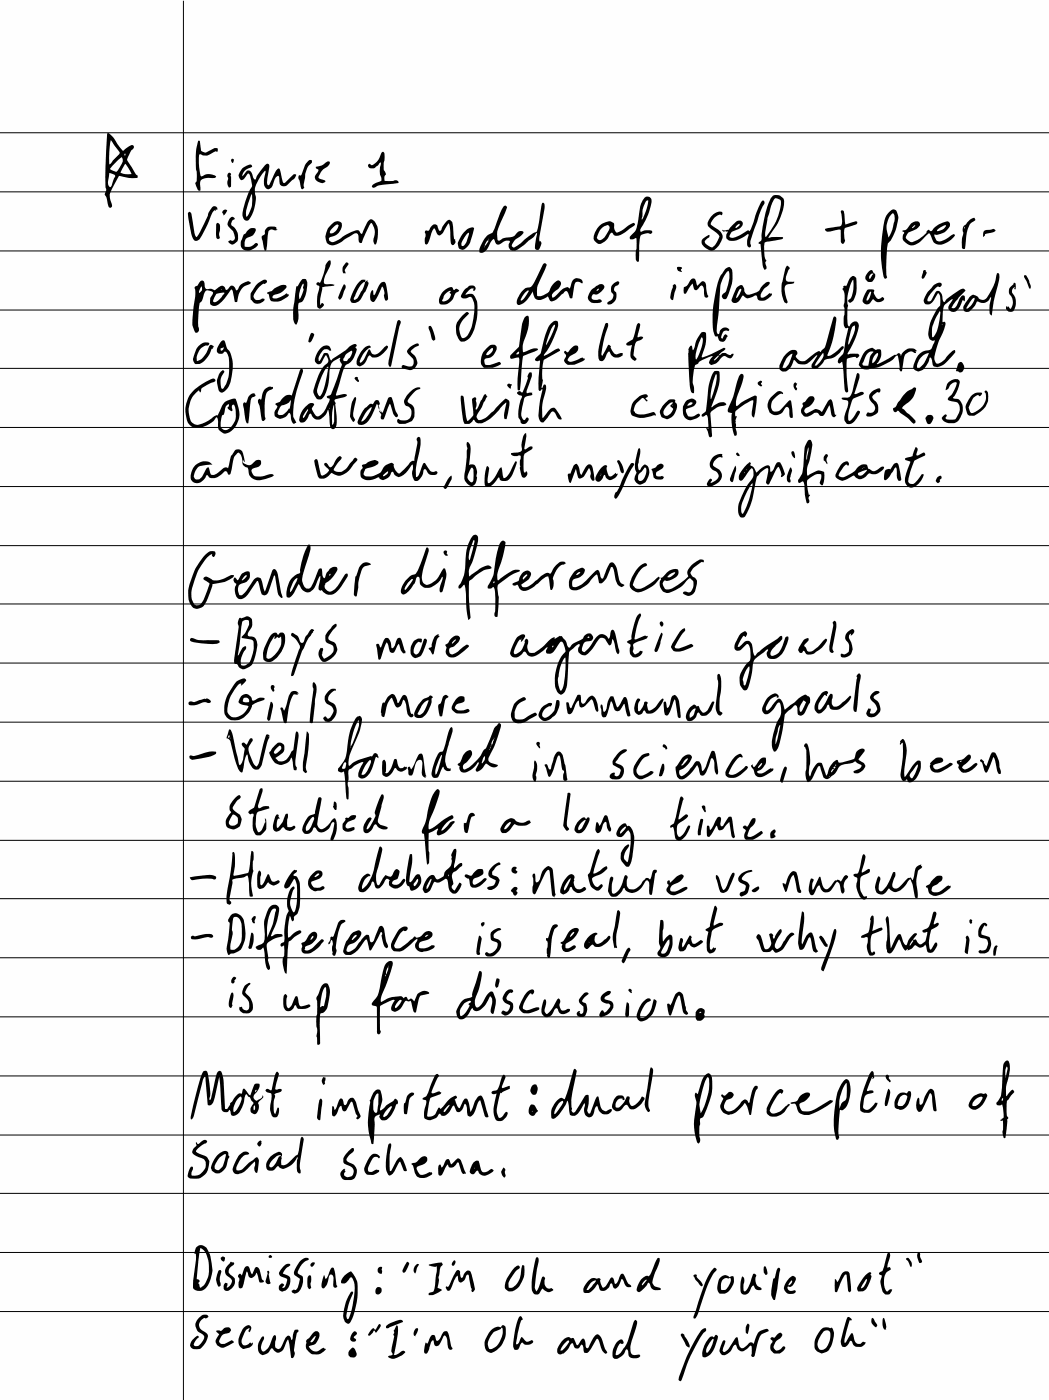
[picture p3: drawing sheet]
<svg xmlns="http://www.w3.org/2000/svg" width="157mm" height="210mm" viewBox="0 0 157 210" stroke-linecap="round" stroke-linejoin="round" font-family="sans-serif">
<path d="M0 0h157v209.6h-157z" fill="#fefefe"/>
<g fill="none" stroke="#000" stroke-width=".15">
<path d="M0 19.9h157M27.5 .1v209.5M0 28.7h157M0 37.6h157M0 46.4h157M0 55.1h157M0 64h157M0 72.8h157M0 81.7h157M0 90.4h157M0 99.2h157M0 108.1h157"/>
<path d="M0 116.9h157M0 125.8h157M0 134.5h157M0 143.4h157M0 152.2h157M0 161h157M0 169.9h157M0 178.6h157M0 187.5h157M0 196.3h157"/>
</g>
<path d="M105 199.1l-.8 1.2-1.2 2.3-1.5 3.9a.26 .26 0 0 0 .4 .2 25.6 25.6 0 0 1 3.5-7.3 .34 .34 0 0 0 .3-.2 .34 .34 0 0 0-.2-.4zM95 197.6l-.5 1.3a6.9 6.9 0 0 1-1.8 3.7l-.3 .2h-.2a2.37 2.37 0 0 1 .7-1.7 .27 .27 0 0 0 .3 0 .27 .27 0 0 0 0-.4v-.1a.89 .89 0 0 0-1.1 .6 2.3 2.3 0 0 0-.3 2.1l.2 .1a1.85 1.85 0 0 0 1.7-1.4h.1l.2 .1v.3a.81 .81 0 0 0 1.1 .9l.5-.1 .2-.2-.1-.2h-.3a.76 .76 0 0 1-.9-.1 .76 .76 0 0 1-.2-.9l.2-1a8.2 8.2 0 0 0 .8-3.1zM108.2 200.7l-.1 .1a2.44 2.44 0 0 0-.3 1.7 .66 .66 0 0 0 .5 .4 .66 .66 0 0 0 .7-.3l.4-.4 .4-.8 .2-.1 .2 .1a.87 .87 0 0 0 1.2 .8l.9-.8h.1l.1 .2-.1 1.2a.27 .27 0 0 0 .3 .3l.2-.2 .4-1.7a2.03 2.03 0 0 1 1-1.6l.7-.4a.32 .32 0 0 0-.4-.3 1.67 1.67 0 0 0-1.6 1.5l-.2 .7-.1-.1a.45 .45 0 0 0-.8 .3l-.2 .1a.7 .7 0 0 1-.9 .3l-.4-1.5h-.3l-.3 .5a3.1 3.1 0 0 1-1.3 1.7l-.3-.1v-.2l.4-1.3-.2-.2zM106.2 200.2a3.5 3.5 0 0 0-1 2.9 1.54 1.54 0 0 0 1.6-1.2l.6-1.8-.2-.3-.4 .4-.2-.2zM52.5 201.9a.68 .68 0 0 0-.3 1.1 .68 .68 0 0 0 1.1-.1 .93 .93 0 0 0-.6-1.2zM39.3 200a1.95 1.95 0 0 0-.3 2.7h.1a1.31 1.31 0 0 0 1.5-.8 .41 .41 0 0 1 .5 .3 .84 .84 0 0 0 1.4-.4l.4-1 .2-.3 .5 2.8a.61 .61 0 0 0 .5-1l-.1-.3a6.3 6.3 0 0 1 .7-2.8 .43 .43 0 0 0-.5-.2 .43 .43 0 0 0-.3 .5l-.2 1.1-.2-.3a.41 .41 0 0 0-.3-.4 .41 .41 0 0 0-.5 .3l-.3 .8a1.01 1.01 0 0 1-.8 .9l-.2-.1a1.08 1.08 0 0 1-.1-1.3l-.1-.6-.3 .1a4.1 4.1 0 0 1-1.3 2.3 .48 .48 0 0 1-.5-.2 .48 .48 0 0 1 0-.6l.2-.6a.56 .56 0 0 0 .1-.9zM59.3 198.4l-.4 .8 .1 .3a.3 .3 0 0 0 0 .5l-.4 2.2 .1 .6-.6 .2a.96 .96 0 0 0 1.4 .2l.9-.5 .2-.2v-.3a1.23 1.23 0 0 0-1.2 .5l-.5 .1 .3-1.1a7.1 7.1 0 0 0 .3-3.2zM46.9 199.5l-.6 .8-.3 .2a.36 .36 0 0 0-.1 .5 1.37 1.37 0 0 0 1.6 1.7 1.97 1.97 0 0 0 1.3-.8h-.2l-.2-.2-.2 .1a1.1 1.1 0 0 1-1.1 .5 1.1 1.1 0 0 1-.9-.8 1.65 1.65 0 0 0 1.5-2.1 .47 .47 0 0 0-.8 .1zM122.9 199l-.6 .8a2.28 2.28 0 0 0-.2 2.3 1.14 1.14 0 0 0 1.2 .4 1.84 1.84 0 0 0 1.3-1.7l.2-1.4-.3-.6h-.2a1.29 1.29 0 0 0-1.4 .2zM115.4 200.2l-.1 .2a.39 .39 0 0 1 .3 .3 .39 .39 0 0 1-.2 .4 .99 .99 0 0 0 .5 1.5h.8a1.5 1.5 0 0 0 .8-.9l-.1-.1a.7 .7 0 0 0-.6 .4 .59 .59 0 0 1-.9 0 .59 .59 0 0 1 0-.9l.3-.4a1.24 1.24 0 0 0 .9-1l-.1-.1a.71 .71 0 0 0-.9 .5l-.2 .1-.3-.1zM84.4 200.5a2.4 2.4 0 0 0-1 1.9 .72 .72 0 0 0 1.2 0l.4-.4 .4-.8 .2-.1h.2v.3a.51 .51 0 0 0 .5 .4 .51 .51 0 0 0 .6-.4l.1-.1a.64 .64 0 0 1 .3 .8l.2 .4a.62 .62 0 0 0 .8-.4l1.1-1.7a1.08 1.08 0 0 1 .4 .9l.4 1a.43 .43 0 0 0 .5 .3l.2-.2-.5-.8a2.47 2.47 0 0 0-.9-1.9 2.38 2.38 0 0 0-1.3 1.6l-.2 .5h-.2l-.1-.2-.1-.8-.2-.4a1.12 1.12 0 0 0-.8 .8l-.1 .1a.33 .33 0 0 1-.4-.4l-.2-.6h-.4a.78 .78 0 0 0-1.1 .2zM106.6 200.4h.1a3.2 3.2 0 0 1-.9 2.1l-.1-.1a2.85 2.85 0 0 1 .9-2zM84.6 201l.4-.4 .2 .2-.7 .9-.4 .4h-.2l.2-.5zM123.2 199.3a.63 .63 0 0 1 .8-.1 .63 .63 0 0 1 .3 .8 2.46 2.46 0 0 1-1.1 2 .76 .76 0 0 1-.8-1l.2-.7zM77.8 197a10.2 10.2 0 0 0-1 4.6l.2 .4h.4a.61 .61 0 0 0 .4-.6l.3-.4a1.16 1.16 0 0 0 1.7-.1l-.2-.3a.79 .79 0 0 1-1.3-.2l-.2-.2h-.1l-.4 .9-.2 .1-.2-.1 .6-2.8a.76 .76 0 0 1 .4-.8l-.2-.4zM73.6 199l-.2 .2a2.66 2.66 0 0 0-.7 2.9 .91 .91 0 0 0 1.4 .1 3.5 3.5 0 0 0 1.5-3.7l-.2-.1a.38 .38 0 0 0-.5 .3 1.14 1.14 0 0 0-1.3 .3zM73.8 199.4l1.1-.4 .2-.3a1.94 1.94 0 0 1-.3 2 1.79 1.79 0 0 1-1.5 1.2 1.89 1.89 0 0 1 .4-2.3zM64.6 199.9l-.7 1.2-.2-.1a2.54 2.54 0 0 0-.2 1.5l.3 .1a1.75 1.75 0 0 0 .6-1.2 .63 .63 0 0 1 .5-.8v.2a.51 .51 0 0 0 .4 .7 .51 .51 0 0 0 .6-.5l.5-1.1a.81 .81 0 0 1 .6 1v.8a.33 .33 0 0 0 .3 .3 .33 .33 0 0 0 .4-.2l-.2-.5a3.9 3.9 0 0 0-.6-2h-.2a.74 .74 0 0 0-.7 .7 .73 .73 0 0 1-.7 .6l-.3-.7zM36.6 198.7l-.3 .2a2.98 2.98 0 0 0-.5 2.5l.6 .5 .9-.2 .4-.3 .1-.3v-.1l-.2 .1-.2-.1a.71 .71 0 0 1-.6 .4 .71 .71 0 0 1-.6-.4v-.1a3.3 3.3 0 0 1 .9-2h.3l-.2 .3v.1a.47 .47 0 0 0 .4-.6 .51 .51 0 0 0-.4-.4 .51 .51 0 0 0-.5 .2zM126.8 197.2l-.4 1.1a7.7 7.7 0 0 0-.5 2.9 .51 .51 0 0 0 .4 .4 .51 .51 0 0 0 .5-.3l.4-.5 .1-.1 .2 .1a1.05 1.05 0 0 0 .8 .8 1.05 1.05 0 0 0 1.1-.3l.1-.3-.1-.1a.44 .44 0 0 0-.6 .2 .73 .73 0 0 1-1-.7l-.2-.8-.1-.1-.3 .4-.6 .9-.2 .2a11 11 0 0 1 .8-3.4l.1 .1 .2-.2-.4-.4zM32.4 199.2v.2l.4 .3-.1 .2a.98 .98 0 0 0 0 1.6l.4 .2a3.1 3.1 0 0 0 1.9-.8l-.3-.3-.3 .1a1.22 1.22 0 0 1-1.5 .3l-.1-.1a1.37 1.37 0 0 1 1.5-1.4 .48 .48 0 0 0 .2-.7 .48 .48 0 0 0-.8-.1l-.6 .5-.4-.1zM29.7 197.3a1.4 1.4 0 0 0 .5 2.4 .69 .69 0 0 1 .1 1.1 .91 .91 0 0 1-1.2 .6 1.22 1.22 0 0 1 .7-1.2l-.1-.2a1.36 1.36 0 0 0-1.1 .8 .7 .7 0 0 0-.1 .8 .7 .7 0 0 0 .8 .3 1.46 1.46 0 0 0 1.5-1 1.29 1.29 0 0 0 .1-1.3l-.2-.2a1.07 1.07 0 0 1-.7-1.6 .71 .71 0 0 1 .8-.5l.4-.2a.71 .71 0 0 0-.7-.4 .71 .71 0 0 0-.6 .5zM101.9 199.7v.2l.8 1.5 .3 .3 .2-.1a3.7 3.7 0 0 0-1-2zM52.9 199.3l-.4 .7a.5 .5 0 0 0 .1 .7 .5 .5 0 0 0 .7-.1l-.3-.4 .1-.3a.33 .33 0 0 0 .3-.4 .33 .33 0 0 0-.5-.2zM47.1 200h.1a.99 .99 0 0 1-.7 .9v-.2zM111.9 198.1a1.56 1.56 0 0 0-.3 1.4l.2 .1a1.78 1.78 0 0 0 .2-1.4zM55.6 199l-.5 .7 .1 .2a1.05 1.05 0 0 0 .7-.7h.1l.2 .3a1.5 1.5 0 0 0 .7-1.3 .96 .96 0 0 0-.6 .8h-.1l-.3-.2zM132.2 197.3a1.99 1.99 0 0 0 .2 1.7h.2v-.1a.79 .79 0 0 0-.1-.9l-.2-.7zM57.9 198.4l-.1 .4h.4l2.1-1a.41 .41 0 0 0-.6-.2l-1.2 .4zM130.5 197.3a1.03 1.03 0 0 0 .6 1.4l.2-.3-.1-.2-.4-.8-.2-.1zM51.5 191a.93 .93 0 0 0-.4 1.1 1.14 1.14 0 0 0 1.3-.8l.1-.1a1.68 1.68 0 0 1 .6 1.6 14 14 0 0 1-.9 4.6h-.3l-.1-.6 .3-1.4 .7-1.8v-.2l-.2-.1-.2 .3a6.9 6.9 0 0 0-1 3.7 1.08 1.08 0 0 0 .6 .8 .91 .91 0 0 0 .8-.8 11.1 11.1 0 0 0 .6-5.6l-.8-1.4-.6 .3zM106.8 189.9l-.2 .2a19.5 19.5 0 0 0-2.5 6.1l-.1 .3a.91 .91 0 0 0-.2 .8h.3l.3-.5 .5-1.7a15.4 15.4 0 0 1 2.1-4.7l.2-.3v-.2l-.2-.1zM64.2 189.3a1.1 1.1 0 0 0 1.1 .3 1.29 1.29 0 0 1 0 1.1l-.1 1.1a2.46 2.46 0 0 1-.5 1.6l-.5 .1v.4a2.82 2.82 0 0 0 1.9-.8l-.6-.4 .3-2.4a1.41 1.41 0 0 1 .5-1l-.2-.3zM132.8 187.6l-.7 2.6-.4 .2a.21 .21 0 0 0-.1 .4l.4 .1a2.88 2.88 0 0 0 .5 2.8 .73 .73 0 0 0 1-.7h-.4l-.3 .3a1.15 1.15 0 0 1-.5-1.2 1.93 1.93 0 0 1 1-2.2l-.2-.3-.3 .1 .1-.5a2.07 2.07 0 0 0 .2-1.6zM80.3 188.2a14.2 14.2 0 0 0-.7 5 .69 .69 0 0 0 .8 .6 .69 .69 0 0 0 .6-.7l.1-.2a1.84 1.84 0 0 0 1.3 .5l.4-.3a.27 .27 0 0 0-.2-.3 .27 .27 0 0 0-.3 .1 .99 .99 0 0 1-.7-1.5l-.2-.3h-.2l-.2 .4a4 4 0 0 1-.7 1.8l-.3-.6 .3-2.7a2.63 2.63 0 0 0 .2-1.8zM107.9 191.2a2.14 2.14 0 0 0-.3 2.4 1.22 1.22 0 0 0 1.1-.1 2.32 2.32 0 0 0 1-2.5h-.3l-.2 .2a.88 .88 0 0 0-1.3 0zM56.4 192.7a.64 .64 0 0 0 .1 1 .55 .55 0 0 0 .6-.5 .55 .55 0 0 0-.7-.5zM118.1 191.4a1.87 1.87 0 0 0-.7 1.7 .99 .99 0 0 0 1.7 .2l-.1-.2a.99 .99 0 0 1-1.1-.2l-.1-.2a.26 .26 0 0 1 .5-.1 1.51 1.51 0 0 0 .7-1.4 .57 .57 0 0 0-.9 .2zM88 191.8a1.72 1.72 0 0 0-.6 1.6v.1a1.59 1.59 0 0 0 1.8-1l.3-.3 .1 .3a.71 .71 0 0 0 .5 .7 .71 .71 0 0 0 .8-.3l.6-.8 .1 .1 .3 .6a.75 .75 0 0 0 .9-.7l.2-.6a.57 .57 0 0 1 .4 .6 .66 .66 0 0 0 1.1 .5l-.2-.3a2.72 2.72 0 0 1-.9-1.5l-.2-.2-.2 .1-.3 .4a1.02 1.02 0 0 1-.7 1l-.1-.2a.66 .66 0 0 0-.3-.7l-.2 .1a3.2 3.2 0 0 1-1.1 1.4 1.34 1.34 0 0 1-.5-1.3l-.2-.1-.3 .1a.97 .97 0 0 0-1.3 .4zM45 188.7l-.4 .5a1.74 1.74 0 0 0-.5 1.7l.8 .6a2.19 2.19 0 0 1-.6 1.6h-.1a.35 .35 0 0 0-.5 .3 .62 .62 0 0 0 1 0 2.54 2.54 0 0 0 .5-2.4l-.2-.2a.41 .41 0 0 1-.4-.5 2.86 2.86 0 0 1 1.6-1.8 .61 .61 0 0 0-1 0zM111.1 191.1a4 4 0 0 0-.2 2.5 .85 .85 0 0 0 1 .1 .85 .85 0 0 0 .4-.8l.4-.5 .1 .1a.7 .7 0 0 0 1.2 .4l-.1-.1a1.42 1.42 0 0 1-.7-2 .29 .29 0 0 0-.5-.1l-.4 1.2a2.42 2.42 0 0 1-.9 1.4 1.03 1.03 0 0 1-.1-1.2 .66 .66 0 0 0-.2-1zM98.4 188.3l-.4 .7a3.9 3.9 0 0 1-1 2 1.28 1.28 0 0 0-1.3 .9 1.33 1.33 0 0 0-.3 1.4 .36 .36 0 0 0 .6-.1l.7-.8 .3-.3 .1-.1 .2 .2a1.08 1.08 0 0 0 1.6 .8l-.2-.2a1.01 1.01 0 0 1-.9-.5 1.01 1.01 0 0 1 0-1.1l.4-1.1a2.93 2.93 0 0 0 .5-1.8zM129.4 191l-.7 1.1a.97 .97 0 0 0-.3 1.1l.1 .1a1.17 1.17 0 0 0 1.1-.3l.7-1.6 .1-.4-.1-.2 .1-.2-.2-.2h-.1zM76.9 189.9l-.3 .3a3.7 3.7 0 0 0-1 2.6 1.01 1.01 0 0 0 1.7 .2 3.7 3.7 0 0 0 1.1-3.6h-.3a6 6 0 0 1-.7 2.7 1.01 1.01 0 0 1-1.3 .6v-.1a2.99 2.99 0 0 1 1-2.2l.3-.4a.34 .34 0 0 0 .3-.2 .34 .34 0 0 0 0-.3 .81 .81 0 0 0-.8 .4zM125 191.4v2l.3-.1 .6-1.5 .6-1h.2l.2 2.4 .2 .2 .3-.2a7.2 7.2 0 0 0-.4-2.8 .8 .8 0 0 0-1.2 .5l-.5 1zM42.4 189.6l-.3 .4a.7 .7 0 0 0-.3 .9l.6 .3a.48 .48 0 0 1 .6 .4l-.3 1-.3 .2-.2-.1 .3-.3-.1-.2a.56 .56 0 0 0-.6 .2 .56 .56 0 0 0 0 .6l.1 .2a.97 .97 0 0 0 1.4-.7 1.21 1.21 0 0 0-.2-1.6l-.8-.3a2.01 2.01 0 0 1 1.1-1.2v-.1a.74 .74 0 0 0-1 .3zM108.2 191.5l.3-.2h.8a1.84 1.84 0 0 1-.8 1.8h-.5a1.6 1.6 0 0 1 .2-1.6zM88.5 191.9l.4-.2h.3l-1.1 1.3-.3 .1zM34.6 188.8l-.2 .3a1.18 1.18 0 0 0-.4 1.9 .85 .85 0 0 1 .5 1.3l-.5 .4v-.7h-.2a.62 .62 0 0 0-.3 .8 .62 .62 0 0 0 .7 .4 1.34 1.34 0 0 0 .7-2.1l-.2-.2a.83 .83 0 0 1-.5-.8 .83 .83 0 0 1 .7-.7l.1-.2v-.2zM129.6 191.5l.1-.1a1.6 1.6 0 0 1-.8 1.4v-.1zM68.3 190.3l-1.1 2.1-.2 .2h-.3a.4 .4 0 0 0 .2 .5 .4 .4 0 0 0 .5-.1l.4-.8a1.78 1.78 0 0 1 .7-1.2v.2a.58 .58 0 0 0 .5 .8 1.29 1.29 0 0 0 .8-1.1l.2-.1 .1 .1 .3 1.6 .2 .4a.3 .3 0 0 0 .1 .5l.3-.3a.9 .9 0 0 0-.1-.9 4.5 4.5 0 0 0-.7-2 .91 .91 0 0 0-.9 .9l-.2 .2-.1-.1-.2-.6a.33 .33 0 0 0-.1-.5 .33 .33 0 0 0-.4 .2zM46.2 190.9l-.2 .4a2.08 2.08 0 0 0 .3 1.7l.3-.3-.1-.6a1.33 1.33 0 0 0-.1-1.2zM116.4 189.8l-.4 1.4-.3 .2-.2 1.4a1.59 1.59 0 0 0 .4 1.8l.1-.1 .3-1.6 .4-3a.2 .2 0 0 0-.1-.1 .2 .2 0 0 0-.2 0zM48.5 190.9a2.49 2.49 0 0 0-.2 1.9 .75 .75 0 0 0 .6-.6l.3-1.1 .2-.3h.2a1.31 1.31 0 0 1 .3 1.4v.4a.27 .27 0 0 0 .3 .2 .27 .27 0 0 0 .2-.4l-.1-.5a4.7 4.7 0 0 0-.4-2.1l-.1-.1a.83 .83 0 0 0-.5 .7l-.5 1h-.1zM36.7 189.6l-.5 1.3-.2-.2a.3 .3 0 0 0-.4 .3 .73 .73 0 0 1 .1 .9l.1 .8a.33 .33 0 0 0 .5 0l.6-2.3 .2 .2a.55 .55 0 0 0 .6 .7l.4-.3 .3-.5 .4 1.4a.46 .46 0 0 0 .7-.2l-.3-.2-.4-1.5a.38 .38 0 0 0-.4-.4 .38 .38 0 0 0-.3 .4l-.4 .7-.5-1.1-.2-.1zM32.7 190.2a2.16 2.16 0 0 0 0 2.4 .49 .49 0 0 0 .2-.8v-.7l.2-.7-.1-.3zM30 186.9a1.77 1.77 0 0 1 1.1 1.6 4.1 4.1 0 0 1-.8 4l-.3 .2-.2-.6h-.1l.1-.2a.33 .33 0 0 0-.3-.5zM118.4 191.7h.1a.55 .55 0 0 1-.5 .6zM103.8 190.8v.2l.3 .6 .7 .8 .1 .1h.2l.1-.2-.2-.3-.7-.8v-.3l-.1-.1zM96.5 191.7l.3-.2-.5 .7-.2 .2v-.3zM29.4 186.7l-.3 .8 .1 .2h.1v.9l-.4 3.6a.81 .81 0 0 0 .2 .8 .81 .81 0 0 0 .8 .2 2.33 2.33 0 0 0 1.7-2.1 3.6 3.6 0 0 0 0-2.3 3.5 3.5 0 0 0-1-2.2 .88 .88 0 0 0-1.2 .1zM114.4 189.6a.95 .95 0 0 0 .3 1.2 .99 .99 0 0 0-.2-1.3zM60.9 188.9l-.4 .6a.77 .77 0 0 0-.2 1h.3l.1-.2 .5-1.1v-.1zM56.6 189.7a.52 .52 0 0 0 0 .7 .52 .52 0 0 0 .5 .2l.1-.9a.36 .36 0 0 0-.6 0zM135.6 188.4l.6 1.1 .1 .1a.97 .97 0 0 0-.5-1.3zM67.9 188.7l-.3 .5 .2 .3a.5 .5 0 0 0 .2-.9zM46.6 189.1l-.2 .2 .1 .2a.48 .48 0 0 0 .6-.5zM137.4 187.4a1.55 1.55 0 0 0 .2 1.6h.3a.92 .92 0 0 0-.2-.9v-.2a.38 .38 0 0 0-.3-.5zM40.3 187.9l-.1 .1v.3l.5-.1-.1-.3zM33 188.3a.36 .36 0 0 0 .3 .5 .36 .36 0 0 0 .4-.4 .36 .36 0 0 0-.4-.3zM52.2 172.3a1.91 1.91 0 0 0-.8 1.4l.1 .4 .6 .3a.87 .87 0 0 1 .8 1.2 .87 .87 0 0 1-1.3 .4 .45 .45 0 0 1 .1-.6l-.1-.3 .1-.1a.83 .83 0 0 0-.8 .8 .83 .83 0 0 0 .8 .8h.9a1.36 1.36 0 0 0 .8-1.4 1.36 1.36 0 0 0-1.1-1.2l-.4-.3a1.48 1.48 0 0 1 .8-1.2l.2-.2v-.5l-.3 .1zM29.4 171v.4a1.29 1.29 0 0 0-.6 1.2 3.7 3.7 0 0 0 1.7 .9 1.49 1.49 0 0 1-.6 2.3 1.65 1.65 0 0 1-1.2 .1v-.4a.54 .54 0 0 0 0-.9 1.5 1.5 0 0 0-.5 1.7 1.1 1.1 0 0 0 1 .1 2.11 2.11 0 0 0 2.1-2.2 1.29 1.29 0 0 0-1.2-1.4l-.8-.4a2.37 2.37 0 0 1 1.5-1.3l.2-.3a.71 .71 0 0 0-1.1 .3l-.3 .1zM75.3 174.8a.9 .9 0 0 0 .2 1.5l.2-.3-.1-.6 .1-.3zM61.6 174.2v.1a2.22 2.22 0 0 1 .5 1.3 1.32 1.32 0 0 0 2.1 .4l.4-.2a.33 .33 0 0 0-.2-.4 .33 .33 0 0 0-.4 .2 1.16 1.16 0 0 1-1.2 .1l-.4-.7v-.2a.58 .58 0 0 1 .6-.4 .88 .88 0 0 0 .8-1.3 .93 .93 0 0 0-1.2 .5 .92 .92 0 0 1-.8 .5zM70.8 174l-.1 .2a1.47 1.47 0 0 0-.3 1.4l.2 .1a.51 .51 0 0 0 .6-.4l.2-.1 .2 .1a1.04 1.04 0 0 0 1.7 .4l.6-.5-.3-.2a2.09 2.09 0 0 1-1.4 .4l-.2-.2-.3-1.1a.47 .47 0 0 0-.4-.4 .47 .47 0 0 0-.5 .3zM55.6 172.9a4.9 4.9 0 0 0-1.1 2.2 .86 .86 0 0 0 1.1 .8l.3-.1 .8-.4v-.2l-.1-.1a.95 .95 0 0 0-1 .3 .43 .43 0 0 1-.5-.1 .43 .43 0 0 1 0-.5l.4-1a.67 .67 0 0 1 .5-.6 .67 .67 0 0 1 .7 .2l.1-.2a.79 .79 0 0 0-1.2-.3zM35.8 172.9l-.4 .7a2.21 2.21 0 0 0-.5 1.8 1.2 1.2 0 0 0 1.7-.1l1.5-1.4 .1 .4a1.02 1.02 0 0 0 .2 1.3 3.8 3.8 0 0 0 .2-2.2l-.1-.2-.2 .1-1.3 1a1.61 1.61 0 0 1-1.4 .9l-.2-.1a2.85 2.85 0 0 1 1.4-2.2l.5-.2a.78 .78 0 0 0-1.4 .1zM65.8 174.3a1.78 1.78 0 0 0 0 1.7h.2l.2-.2 .8-1.5a.7 .7 0 0 0 .7 .5 .7 .7 0 0 0 .6-.6l.2-.2 .2 .3a2.22 2.22 0 0 0 .6 1.4h.4v-.2l-.5-1.1a1.16 1.16 0 0 0-.6-1l-1 .9-.4-.8h-.2a.76 .76 0 0 0-.6 .8l-.3 .4-.2-.4zM32.5 173a2.9 2.9 0 0 0-.9 2 1.05 1.05 0 0 0 .9 .7 1.05 1.05 0 0 0 1-.6l.3-.4 .5-1.6-.1-.2a.61 .61 0 0 0-.4-.6 .61 .61 0 0 0-.7 .2zM58.2 171.3l-.3 1a5.6 5.6 0 0 0 .2 3.5l.2 .2a3.1 3.1 0 0 0 1.3-1.8l.3-.3 .5 1.4h.4l.1-.2a3.2 3.2 0 0 0-1-1.9 4 4 0 0 0-1.3 2h-.3a15 15 0 0 1 .2-4l-.1-.1zM40.4 173.2a1.36 1.36 0 0 0-.3 2 .95 .95 0 0 0 1.3-.5l.2-.2a1.02 1.02 0 0 0 1.5 .2 3.2 3.2 0 0 0 1.4-1.5l.1 .1a3.9 3.9 0 0 0 0 2.2l.2 .1 .2-.1a4.7 4.7 0 0 1 .1-2.5l.4-2.5-.3-.3-.2 .2-.4 2.4-.9 .8a1.44 1.44 0 0 1-1.6 .7v-1.1a.53 .53 0 0 0-.1-.7 .53 .53 0 0 0-.7 .1zM33 173.2l.3-.3a.29 .29 0 0 1 .5-.1l-.3 1.3a1.24 1.24 0 0 1-1 1l-.4-.2a2.3 2.3 0 0 1 .9-1.7zM71 174.8v.1zM40.8 173.6a1.25 1.25 0 0 1 1.2-.6l-.3 .1-.4 .9a.88 .88 0 0 1-.9 .7l-.1-.4zM105.5 160.9a5.8 5.8 0 0 0-1 2.7l-.1 .1-.2-.1a1.08 1.08 0 0 0 0 1.2l-.1 1.4a8.1 8.1 0 0 0 .3 4.9l.1 .1a.69 .69 0 0 0 .2-1.1l.1-2.6 .4-.3a8.9 8.9 0 0 0 1.2-6.2 .48 .48 0 0 0-.4-.4 .48 .48 0 0 0-.5 .3zM38.6 171a.32 .32 0 0 0 0 .4 .32 .32 0 0 0 .4 .1l.1-.5a.22 .22 0 0 0 0-.2 .22 .22 0 0 0-.2-.1zM56 163.4l-.7 1.3 .1 .1a15 15 0 0 0-.1 5.1l.3 1.3h.2l.2-1 .1-2.2a.79 .79 0 0 1 .7-1.1 .67 .67 0 0 0 .4 .8 .67 .67 0 0 0 .8-.2 4.3 4.3 0 0 0 1.3-2.2 .4 .4 0 0 0 .2-.5 .4 .4 0 0 0-.5-.3l-.1 .3a4.7 4.7 0 0 0-1.8 1.3l-.2 .1v-.3a2.92 2.92 0 0 0-.1-2.8h-.4zM126.4 161.7a6 6 0 0 0-1.4 3.7l-.1 .5a9.4 9.4 0 0 0 .3 4.7h.2l.2-.4a11.5 11.5 0 0 1 .2-4.1 .65 .65 0 0 0 .8-.4 4.8 4.8 0 0 0 .4-4l-.3-.2zM150.4 158.9l-.1 .1a11.4 11.4 0 0 0-.4 3.6 3.8 3.8 0 0 1-.8 2.6 .44 .44 0 0 0 .3 .3 .44 .44 0 0 0 .5-.1l.1-.1 .1 .4 .1 1.5-.5 .5 .1 .1 .3-.1v1a2.06 2.06 0 0 0 .2 1.7l.2-.1 .3-2.6-.1-.1 .2-.3a1.17 1.17 0 0 1-.3-1.2 2.26 2.26 0 0 1 .7-2.1l.5-.5-.2-.3-.1-.1-.9 1a5 5 0 0 1 .3-2.8 2.9 2.9 0 0 0-.1-2.5l-.2-.1zM65.2 160.9l-1 2.4a1.68 1.68 0 0 1-1 1.2l.5 .2a1.32 1.32 0 0 1-.1 1.2l-.1 .9a.79 .79 0 0 0 .3 .8 .79 .79 0 0 0 .9 0l.7-.4a.62 .62 0 0 1 .5-.5 .62 .62 0 0 0 .6 .4 .62 .62 0 0 0 .5-.4l.9-1.2 .3 .5a.53 .53 0 0 0 .5 .5 .53 .53 0 0 0 .5-.5l.3-.8a.86 .86 0 0 1 .4 1l.1 .7 .1 .1a.54 .54 0 0 0 .8-.3l.6-1.6 .3-.4 .7 2.2a.3 .3 0 0 0 .3 .3 .3 .3 0 0 0 .3-.1l-.4-1.2a3.1 3.1 0 0 0-.8-1.9 2.27 2.27 0 0 0-1.1 1.7l-.4 .7-.1-.3a3.2 3.2 0 0 0-.4-1.6l-.2-.1a1.38 1.38 0 0 0-.7 1.1l-.2 .3a.66 .66 0 0 1-.5-.6l-.1-.3a.38 .38 0 0 1 .2-.6l-.1-.3a2.34 2.34 0 0 0-1.8 1.4l-.5 .6-.3-.2-.3 .3a1.2 1.2 0 0 1-1.4 1 8.2 8.2 0 0 1 .5-2.8l1.3-.5 .2-.2v-.1h-.1l-.2-.2-.8 .3h-.3l.2-.7 .9-1.9-.2-.3zM30.5 160.3a31.8 31.8 0 0 0-2 6.9l.1 .3 .1 .1 .3-.5 1.3-5a.97 .97 0 0 1 .4-.9l.4 4.1a.55 .55 0 0 0 .8-.4l.9-3.6 .4 4.7a.66 .66 0 0 0 .5 .5 .66 .66 0 0 0 .7-.4l.1 .2a.53 .53 0 0 0 .4 .7 1.91 1.91 0 0 0 1.4-1.5l.3-1.4 .2-.3h.1a.43 .43 0 0 0 .5 .4l.2 .5 .3 .4a1.68 1.68 0 0 0-.3 1.4 .58 .58 0 0 0 .6 .2 .58 .58 0 0 0 .4-.5l.1-.8a.45 .45 0 0 1 .3-.7l.4-.5-.1-.2a1.15 1.15 0 0 1-1 .7 .62 .62 0 0 1-.4-.5 .62 .62 0 0 1 .4-.6 1.18 1.18 0 0 0 .5-1.4h-.6a1.14 1.14 0 0 0-.4 .9l-.4 .9-.9-1.1-.1 .1-.2 .7h-.2a2.04 2.04 0 0 0-1.3 1.2l-.2 .2v.3l-.3 .2a.36 .36 0 0 1-.1 .4 .36 .36 0 0 1-.4-.1l-.1-1.7a11.2 11.2 0 0 0-.4-3.6 .39 .39 0 0 0-.4-.3 .39 .39 0 0 0-.4 .4l-.6 2.8a1.67 1.67 0 0 1-.4 1.1l-.1-.1a9.1 9.1 0 0 0-.4-4.2zM49.7 165.6v1.3l.3 .2 .4-.4 .4-.9 .2-.3 .1 .1a.63 .63 0 0 0 .4 .7 3 3 0 0 0 1-1.4 .35 .35 0 0 1 .4 .5l.3 1.3 .3 .4-.2 .3 .3 .2 .1-.1a.42 .42 0 0 0 .2-.5l-.4-1.1a1.93 1.93 0 0 0-.8-1.6l-.4 .2-.5 .8-.2 .1-.1-.1-.2-.6a.29 .29 0 0 0-.3-.3 .29 .29 0 0 0-.3 .3l-.6 1.4-.2-.5zM85.9 160l-1.4 4.5a.77 .77 0 0 0-1.2 .3 2.56 2.56 0 0 0-.7 2.6h.1a1.7 1.7 0 0 0 1.3-1l1-1.6 .3 2a.91 .91 0 0 0 1.4-.4l.7-1.3 .1 .2a1.63 1.63 0 0 0 .4 1.8 .69 .69 0 0 0 1-.6 .78 .78 0 0 1 .5-.9 1.18 1.18 0 0 0 .8 1.1 1.18 1.18 0 0 0 1.3-.4v-.2h-.4a.76 .76 0 0 1-1.2-.5l-.3-1.4-.2-.1a1.85 1.85 0 0 0-.6 1.3l-.5 1.2-.2 .1-.2-.5a4.6 4.6 0 0 0 .1-2.3h-.3l-.2 .2-1.4 2.3a.33 .33 0 0 1-.5 0 .33 .33 0 0 1 0-.5 6.8 6.8 0 0 1 .3-3.6l.4-1.9-.1-.3zM75.3 160.9l-.4 1.1a1.86 1.86 0 0 1-.7 1.2 .56 .56 0 0 0-.7 .3 .52 .52 0 0 0 .8 .2l-.1 .4a4.5 4.5 0 0 0 0 3.5l.5 .2a1.36 1.36 0 0 0 1.3-1.2l-.2-.2a.59 .59 0 0 0-.5 .5l-.2 .3a.33 .33 0 0 1-.3 .1 .33 .33 0 0 1-.3-.2 3.5 3.5 0 0 1 .1-2.5l.3-1h.2l.1-.2 1.1-.5v-.4l-.4 .1a.7 .7 0 0 1-.8 .2l.6-1.6-.3-.3zM58.1 165.9l.5-.3a2.58 2.58 0 0 1-1.1 1.6l-.2-.1 .1-.3zM118.3 165l.2 .2a.51 .51 0 0 1 .7 .5l.1 .3a1.48 1.48 0 0 0 2.3 .7l2.3-1.2a1.31 1.31 0 0 0 .8-.8h-.5l-.4 .2a7.7 7.7 0 0 1-2.9 1.5h-.2a.93 .93 0 0 1-1-1.2 2.33 2.33 0 0 0 1.5-1.4v-.1a.68 .68 0 0 0-1 0l-.6 .5a1.02 1.02 0 0 1-1 .8zM116.3 163.3l-.6 .7a4 4 0 0 0-.9 2.6l.1 .2a1.82 1.82 0 0 0 2.4-.3l.9-1.2-.2-.1-.2 .3h-.1a2.37 2.37 0 0 1-2.2 1.1l-.3-.3a6 6 0 0 1 1.6-2.7h.1a.33 .33 0 0 0 .3-.3 .33 .33 0 0 0-.4-.3zM108 163.8l-.1 .2 .3 .4-.1 .4a1.29 1.29 0 0 0 .1 1.7 1.29 1.29 0 0 0 1.6 .2l.7-.5 .9-1.1a3.1 3.1 0 0 1 .8 1.8l.2-.1 .3-1.9a4.6 4.6 0 0 1 .7-2.1v-.2a.43 .43 0 0 0-.7 .4l-.5 2h-.2a.52 .52 0 0 0-.5-.4 .52 .52 0 0 0-.5 .3l-.1 .1a2.23 2.23 0 0 1-2 1.3 1 1 0 0 1-.5-1 1 1 0 0 1 .9-.8 .51 .51 0 0 0 .5-.4 .51 .51 0 0 0-.2-.6l-.4-.1-.3 .2a.47 .47 0 0 1-.6 .4zM61.1 163.9l-.3 .6a.76 .76 0 0 1-.3 .7v1.4l.1 .2h.2l.4-1.8a1.25 1.25 0 0 1 .7-1.1l.1-.2a.5 .5 0 0 0-.5-.2 .5 .5 0 0 0-.4 .4zM105.8 161.3h.2a8 8 0 0 1-1.1 5.3 4.5 4.5 0 0 1 .1-3.1l.4-1.3zM130.4 160.4a13.9 13.9 0 0 0-1.7 5.5 .92 .92 0 0 0 1.3 .7 1.96 1.96 0 0 0 1.3-1.5l-.3-.1a2.6 2.6 0 0 1-1.3 1.1l-.4-.1a2.57 2.57 0 0 1 .2-2l.3-.2 .9-.3a.58 .58 0 0 0-.9-.2l-.1-.1 .8-2h.1v.3l.2-.2v-.4a.39 .39 0 0 0-.3-.6zM137.3 164.4a1.77 1.77 0 0 0 .2 2l.4-.2 1-1.9a.75 .75 0 0 1 .4-.6l.1 .2 .2 1.7a.57 .57 0 0 0 .4 .7l.2-.2-.3-2.1a1.02 1.02 0 0 0-.5-1 .97 .97 0 0 0-.8 .8l-.2 .3a1.95 1.95 0 0 1-.6 1.3l-.2-.1-.1-1zM97.4 159.8l-.8 4.4a1.93 1.93 0 0 0 .5 2.2l.2-.2a2.47 2.47 0 0 1-.2-2.1l.6-3.7a.48 .48 0 0 0-.3-.6zM92.2 164.1a2.07 2.07 0 0 0-.5 1.8 .9 .9 0 0 0 .9 .4 .9 .9 0 0 0 .7-.6l.4-.3h.2a.87 .87 0 0 0 .7 .7 .87 .87 0 0 0 .8-.4l.8-.8a.41 .41 0 0 0 .1-.7l-.2-.1a2.28 2.28 0 0 1-1.6 1.4 1.1 1.1 0 0 1-.3-1.2l-.1-.2h-.2l-.2 .3a2.5 2.5 0 0 1-1.2 1.4h-.3a.87 .87 0 0 1 .1-1 .87 .87 0 0 1 .9-.3 .15 .15 0 0 0 .2 .1 .15 .15 0 0 0 .1-.2l-.1-.1a.67 .67 0 0 0-1-.3zM83.7 165.1l.5-.3 .1 .1-.7 1.2a.78 .78 0 0 1-.6 .6 2.87 2.87 0 0 1 .7-1.6zM67 165.5l.3-.1-.6 .9-.3 .1 .1-.3zM79.6 166.3v.1zM62.1 189.5a.79 .79 0 0 0 .1 1.1l.5-1.4h-.3zM38 165.5h.2v.4l-.2 .3-.1-.4zM145.7 164.1a2.1 2.1 0 0 0-.7 1.5 1.05 1.05 0 0 0 1.8 0 3.6 3.6 0 0 0 .9-1.7l-.1-.2h-.3a1.7 1.7 0 0 0-1.6 .4zM79.5 165.3a.97 .97 0 0 0 .2 1.7l.3-.1 .5-.5-.1-.3a.84 .84 0 0 0-.8-.8zM35.8 164.3l.3-.1a2.41 2.41 0 0 1-.7 1.9l-.4 .4a1.34 1.34 0 0 1 .2-1.4zM134.4 163.8a1.92 1.92 0 0 0-.4 2 1.27 1.27 0 0 0 2-.8 2.26 2.26 0 0 0 .3-1.6l-.1-.1a.38 .38 0 0 0-.5 .3 1.11 1.11 0 0 0-1.3 .2zM126.6 162.1l.1 .2a5.5 5.5 0 0 1-.2 2.4l-.3 .2a1.44 1.44 0 0 0-.6 1.1 5.9 5.9 0 0 1 1-3.9zM47.9 164.5l-.2 .7-.2 1.4a.85 .85 0 0 0 .2 1.1l.2-.1 .3-2.5-.1-.6zM41.4 160.5l-.3 .7-.4 1.9-.2 .1-.5-.2-.3 .2 .3 .3 .5 .1a1.76 1.76 0 0 1 0 1.5 2.23 2.23 0 0 0 .4 2.1 .62 .62 0 0 0 .8-.7v-.6l-.2-.1-.3 .9a.71 .71 0 0 1-.2-.7v-1.4a.76 .76 0 0 0 .1-.8l.4-.2a.52 .52 0 0 0 .6-.5l-.1-.1-.4 .1a.25 .25 0 0 1-.4-.2l.5-2.1-.1-.3-.1-.1zM146 164.5l.6-.3h.4a1.51 1.51 0 0 1-.7 1.2l-.3 .1a.34 .34 0 0 1-.5 0 .34 .34 0 0 1 .1-.5zM134.7 164.2a.59 .59 0 0 1 1.1 0 2.45 2.45 0 0 1-.7 1.3h-.6l-.2-.1 .1-.5zM132.9 163l-.2 .8a2.66 2.66 0 0 0-.2 1.7h.3l.1-.5a2.59 2.59 0 0 0 .2-1.9zM56.4 163.7h.2v.1v1.5l-.1 1-.1 .2-.2 .1a1.24 1.24 0 0 1-.3-1.3v-.6zM150 164.4h.1v.1v.3l-.2-.1zM79.7 162.5a.75 .75 0 0 0-.3 .8 .75 .75 0 0 0 .7 .6 .97 .97 0 0 0 0-1.6zM40 190.3a.73 .73 0 0 1-.1 .8l-.1 .3a.52 .52 0 0 0 .2 .8h.3l.2-.2a2.89 2.89 0 0 1-.2-1.7l-.2-.1zM48.4 161.2l-.2 .2a.74 .74 0 0 0 .2 1l.3-.2v-.8v-.2zM132.6 160.9a.84 .84 0 0 0 .5 1h.2l-.1-.2a.38 .38 0 0 1-.1-.6l-.3-.2zM150.7 159.6l.1 .4-.3 1.4-.1-1.2zM48.2 147.5l-.8 1.8 .1 2.3a6.8 6.8 0 0 0 0 2.7l-.1 .8 .1 1.1a.23 .23 0 0 0 .2 .2 .23 .23 0 0 0 .2-.3l-.1-3.1 .1-1.2 .1-.1a1.52 1.52 0 0 0 1.1-1.6 3.9 3.9 0 0 0 .1-2.6 .51 .51 0 0 0-.5-.3 .51 .51 0 0 0-.5 .3zM57.8 144.1a9.5 9.5 0 0 0-1 3.9 3.7 3.7 0 0 1-1.2 2.2l.1 .2 .6 .2 .1 .2v3.5a.3 .3 0 0 0 .2 .5 .3 .3 0 0 0 .4-.3l-.1-.4v-3.5a5.2 5.2 0 0 1 2.2-.9l-.1 .1a1.58 1.58 0 0 0-.4 1.5 .78 .78 0 0 0 1.2-.2l.6-.9a.45 .45 0 0 1 .3-.4 .45 .45 0 0 1 .5 .1h.3l.2 .8a.79 .79 0 0 0 .4 .9l.2-.1v-.4a4.3 4.3 0 0 1 .6-2.1l1.3-.3a.6 .6 0 0 0-.9-.4 1.43 1.43 0 0 0-1.2 1.3l-.1 .3a.49 .49 0 0 0-.9-.3l-.3-.4h-.2l-.2 .2-.2-.2a3.8 3.8 0 0 0-2.5 .4l-.7 .4a2.14 2.14 0 0 1 .4-1.8l.7-1.8a6.7 6.7 0 0 0 .7-2.4l-.2-.1h-.3zM96.3 149.9l-.4 .5a3.7 3.7 0 0 0-.6 1.9 .83 .83 0 0 0 1.4 .4 3.2 3.2 0 0 0 1.5-3l-.4-.1-.1 .3a2.62 2.62 0 0 1-1.5 2.5l-.3-.1a2.44 2.44 0 0 1 .9-2.2l.6-.4a.52 .52 0 0 0-.5-.3 .52 .52 0 0 0-.5 .4zM104.4 151.1a1.34 1.34 0 0 0 0 1.7 .91 .91 0 0 0 1-.5v-.4a.64 .64 0 0 0-.5-1zM71.8 145.3l-1 3.1-.1 .7-.3 .2a2.28 2.28 0 0 0-2.1 2.5 .78 .78 0 0 0 .6 .8 .78 .78 0 0 0 .9-.4l.9-1.3a.8 .8 0 0 0 .7 .5 .8 .8 0 0 0 .7-.4 4.8 4.8 0 0 0 1.2-1.9 1.01 1.01 0 0 1 .3 1.4l-.2 .7a.34 .34 0 0 0 .1 .4 .34 .34 0 0 0 .4 .1 3.6 3.6 0 0 0 0-2.8v-.2a.34 .34 0 0 0-.5-.3l-.6 .6-.8 1.4a.49 .49 0 0 1-.8 .3 2.38 2.38 0 0 1 .3-2.3l.6-2.5a.41 .41 0 0 0-.3-.6zM87.3 148.8l-.3 .4a.76 .76 0 0 0 .2 1.3 1.04 1.04 0 0 1-.1 1.2l-.2 .1-.1-.2v-.2a.4 .4 0 0 0-.4 .1 .4 .4 0 0 0 0 .5 .81 .81 0 0 0 .9 .2 .81 .81 0 0 0 .5-.7 1.55 1.55 0 0 0-.2-1.4l-.5-.3 .4-.6 .6-.4a.41 .41 0 0 0-.4-.3 .41 .41 0 0 0-.4 .3zM81.4 149.6a2.51 2.51 0 0 0-.2 2.3 .89 .89 0 0 0 .9 .3 .89 .89 0 0 0 .7-.6 .56 .56 0 0 1 .6-.6l.1 .1a.91 .91 0 0 0 .9 .7 .91 .91 0 0 0 .9-.7l-.4-.1a.63 .63 0 0 1-.7 .3 .63 .63 0 0 1-.5-.7v-.1a.76 .76 0 0 0-.1-1.1l-.2 .2-.4 .7a2.9 2.9 0 0 1-1.2 1.5 .89 .89 0 0 1-.1-1.3v-.8l-.2-.1zM90.2 148.8a.76 .76 0 0 0-.3 .9 .76 .76 0 0 0 .8 .5 .42 .42 0 0 1 .6 .2 .42 .42 0 0 1-.1 .5 .89 .89 0 0 1-.8 .6l-.2-.3a.63 .63 0 0 0-.3 1l.9-.3a1.57 1.57 0 0 0 .9-1.8l-.2-.2-1-.4a1.23 1.23 0 0 1 .8-.7l.1-.3a.56 .56 0 0 0-.9 .1zM69.5 150.2l.7-.4 .3 .1-.4 .4 .2 .2-.6 1a.91 .91 0 0 1-.8 .6 1.66 1.66 0 0 1 .6-1.9zM75.7 148.4l-.2 .4a.93 .93 0 0 0 .5 1.5l.3 .2a.97 .97 0 0 1-.5 .9l-.5-.2a.37 .37 0 0 0-.3 .5 .37 .37 0 0 0 .4 .3 1.31 1.31 0 0 0 1.3-1.9l-.3-.2a.51 .51 0 0 1-.6-.7 .78 .78 0 0 1 .9-.6l.1-.2a.43 .43 0 0 0-.3-.4 .43 .43 0 0 0-.5 .2zM79 148.4l-.5 .5a5.1 5.1 0 0 0-.8 2.1 1.25 1.25 0 0 0 1.8 .6 1.61 1.61 0 0 0 1.2-.7l-.1-.1h-.2l-.9 .2a.97 .97 0 0 1-1.2 0 3.7 3.7 0 0 1 1.1-2.3l.2 .2a.39 .39 0 0 0 .3-.4 .39 .39 0 0 0-.3-.4zM36.7 147.5a1.14 1.14 0 0 0-.1 1.7 1.48 1.48 0 0 1 .6 1.9 .66 .66 0 0 1-1-.4h-.3a.53 .53 0 0 0 .4 .9 1.1 1.1 0 0 0 1.3-.2 1.1 1.1 0 0 0 .2-1.3 2.64 2.64 0 0 0-1.1-1.5 2.21 2.21 0 0 1 .8-1.3l-.2-.2zM93.8 150v.1a4.8 4.8 0 0 0-.1 2.1h.2l.2-.2 .1-1.2a.55 .55 0 0 0-.4-.8zM101.2 148.7l-.9 1.7a.25 .25 0 0 0-.4-.1l.2 1.5 .3 .2 .8-2.4a.52 .52 0 0 1 .5-.6l.4 2.1a.62 .62 0 0 0 .8 .7l.1-.2-.3-.4-.3-1.4a1.21 1.21 0 0 0-.7-1.4zM42.6 148.9a2.53 2.53 0 0 0 .2 2.4 .92 .92 0 0 0 1.3-.7l.1-.1h.1a.65 .65 0 0 0 .9 .5 1.11 1.11 0 0 0 1.2-.5l-.2-.2-1.1 .3a1.13 1.13 0 0 1-.5-1l-.1-.5-.3 .1a3.4 3.4 0 0 1-.9 1.7h-.1a1.65 1.65 0 0 1-.2-1.7l-.2-.4zM59.6 149.9l.2-.2h.3a1.59 1.59 0 0 1-.9 1.2 1.18 1.18 0 0 1 .4-1zM48.6 147.8h.2v.4a5.7 5.7 0 0 1-.3 2.4 .35 .35 0 0 0-.5 .2l-.1-.3 .2-1.4 .2-.8zM34.6 148.6a3 3 0 0 0-.2 2.2h.2l.2-.3-.1-.2a2.77 2.77 0 0 0 .2-1.7zM94.1 148.1v.2l.4 .3a.42 .42 0 0 0-.4-.6zM74.3 146.5a1.29 1.29 0 0 0 0 1.4l.2-.2 .2-.8v-.4zM34.9 146.3l-.1 .1a.55 .55 0 0 0 0 .8l.3-.1v-.3a.41 .41 0 0 0 .2-.5l-.3-.1zM57.7 145.9v.3zM43.8 130.5l-.8 1.1-.4 .9a.37 .37 0 0 0 .1 .5 .37 .37 0 0 0 .5-.2l.8-1.2a2.2 2.2 0 0 1 .5 1.9 5.7 5.7 0 0 1-.5 3 2.2 2.2 0 0 1-.4-2.4l.5-1.2-.1-.1a.55 .55 0 0 0-.6 .4 4 4 0 0 0-.2 3.2 7.6 7.6 0 0 0-.6 3.8l-.2 .8a.37 .37 0 0 0-.4 .2 .37 .37 0 0 0 .1 .5l.4-.2a3.6 3.6 0 0 1-.2 2.2 3.5 3.5 0 0 0 .5 2h.1l.3-4.7 .9-.8 .8-.5a.25 .25 0 0 0 .2-.3 .25 .25 0 0 0-.4-.1l-1.6 1v-1.6l.3-1.6 .3 .8a.35 .35 0 0 0 .3-.5v-.2a2.32 2.32 0 0 0 .9-2.2 8.8 8.8 0 0 0-.2-3.3l-.3-.5-.5-.2 .5-.5v-.3h-.4zM58.1 144.8v.3l-.3 .7v-.3zM124.9 139.1l-.8 2.6-.8 2.1a2.22 2.22 0 0 0-.4 1.4l.3 .2a27.7 27.7 0 0 0 2-6.1l-.1-.2zM58.1 144.5l.1 .2zM40.4 135.7l-.2 .3a5.9 5.9 0 0 0-.6 4 1.22 1.22 0 0 1-1 1.5l-.3 .2a.53 .53 0 0 0 .4 .5 .53 .53 0 0 0 .6-.3h.1l.1 .4 .2 1.4a1.86 1.86 0 0 0 .4 1.5 .32 .32 0 0 0 .3-.5l-.2-.5a.65 .65 0 0 1 0-.8l-.2-1.3a1.26 1.26 0 0 1 1-1.6l1.2-.3a.24 .24 0 0 0 0-.3 .24 .24 0 0 0-.3-.1h-.7l-.6 .3 .1-.4a8 8 0 0 0 1-3.9 .78 .78 0 0 0-1.3-.1zM93.9 142l-.9 1.8 .2 .4h.2l.1-.3 .7-1.4a.31 .31 0 0 0 .1-.4 .31 .31 0 0 0-.3-.2zM82.7 138.6l-.5 1.1a.76 .76 0 0 1-.3 .7h-.2v.2a1.92 1.92 0 0 1 .1 1.6v.8l.2 .4h.2l.2-.6 .2-2.6a1.88 1.88 0 0 1 .9-1.6l-.1-.2h-.2zM98.8 137.8l-.1 .9a6.4 6.4 0 0 0 .1 3 1.1 1.1 0 0 1-.4 .8 .83 .83 0 0 0 1.3 .7 3 3 0 0 0 .8-3.2l-.1-.1a1.44 1.44 0 0 0-1.1 1h-.1v-1.6a2.38 2.38 0 0 0 0-1.6zM73.5 139.5l-.1 .4a.8 .8 0 0 0 .8 1.1 .71 .71 0 0 1 0 1.1 .99 .99 0 0 1-1.4 .4l-.1 .1a.4 .4 0 0 0 0 .4 .4 .4 0 0 0 .4 .2 1.86 1.86 0 0 0 1.8-2.3l-.4-.3a.57 .57 0 0 1-.6-.5 .57 .57 0 0 1 .4-.6l.2-.2a.38 .38 0 0 0 .5-.3 1.39 1.39 0 0 0-1.5 .5zM148.9 141.6a1.65 1.65 0 0 0-.2 1.4h.3l.2-1.2 .1-.1-.1-.2zM130.4 137.1l-.2 .5 .1 .2-.1 .9a1.24 1.24 0 0 1-1.2 1.3l-.1 .2a.41 .41 0 0 0 .7 .1h.2l.1 .5a2.17 2.17 0 0 0 .3 2.2 .71 .71 0 0 0 .8-.2l-.1-.4-.3 .2a.26 .26 0 0 1-.3-.4 3.5 3.5 0 0 1 .3-2.4l1.3-.5 .2-.2-.1-.2a2.03 2.03 0 0 0-1.4 .4v-.3a3.9 3.9 0 0 0 .1-1.9zM71.7 140.1l-.4 2.2a.41 .41 0 0 0 .3 .6l.2-.1v-.4l.3-1.9-.1-.3zM52.7 139.7l-.2 .2a4.4 4.4 0 0 0-1.1 2.5l.1 .3 .3 .2a1.19 1.19 0 0 0 1-.1 5.3 5.3 0 0 0 1.8-2l.2-.2 .1 .1 .4 1.5 .2 .1 1.5-2.8a.35 .35 0 0 1 .1 .6 2.74 2.74 0 0 0 .7 1.8l.3-.2-.3-.9-.3-1.6-.2-.4a.34 .34 0 0 0-.3-.2 .34 .34 0 0 0-.3 .2l-.4 1.1a1.53 1.53 0 0 1-.7 1.1l-.2-.1-.3-1a1.37 1.37 0 0 0-1.1 1l-.3 .2a2.21 2.21 0 0 1-1.6 1.4l-.2-.1a.98 .98 0 0 1 1-1.2 2.01 2.01 0 0 0 1.1-1.7 .4 .4 0 0 0-.4-.2zM144.6 140.2l-.2 2.1a.42 .42 0 0 0 .4 .5l.1-.7a2.56 2.56 0 0 0 0-2h-.2zM146.8 138.4a1.73 1.73 0 0 0-.3 1.8l.6 .2a.85 .85 0 0 1 .7 .6 .85 .85 0 0 1-.1 .8 .72 .72 0 0 1-1 .4l-.3 .2 .1 .2a1.18 1.18 0 0 0 1.2 0 1.69 1.69 0 0 0 .3-2.4l-1.1-.3a1.63 1.63 0 0 1 .5-1.4l.2 .2 .1-.1a.44 .44 0 0 0-.4-.5 .44 .44 0 0 0-.5 .3zM132.8 137.1l-.3 .5a9.5 9.5 0 0 1 .1 3.9v.2a.88 .88 0 0 0 .5 1 2.7 2.7 0 0 0 1.2-1.6l.3-.5a3.8 3.8 0 0 0 .9 1.7l.3-.2h.1l-.1 .2a2.06 2.06 0 0 0 1.2-.8h.1a.87 .87 0 0 0 1.4-.1l.2 .5a.63 .63 0 0 0 .4 .7 .63 .63 0 0 0 .8-.4l.2-.4a.48 .48 0 0 0 0-.7l-.2 .1-.6 .9a.54 .54 0 0 1-.3-.7 5 5 0 0 1 .5-2.3l.7-.4a.4 .4 0 0 0 .2-.5l-.7 .1 .4-1.4a.28 .28 0 0 0-.1-.4 .28 .28 0 0 0-.3 0l-.4 1.4a1.71 1.71 0 0 1-1.3 1.4 .38 .38 0 0 0 .3 .3 .38 .38 0 0 0 .4-.1 1.95 1.95 0 0 1-.5 1.6l-.2 .2a.63 .63 0 0 1-.8-.5l-.2-.2h-.3l.5-.7v-.2a1.23 1.23 0 0 0-1.1 .8l-.1 .2a.93 .93 0 0 1-.5 .8 2.85 2.85 0 0 1-.7-1.6l-.2-.1a2.44 2.44 0 0 0-1 1.5l-.3 .6-.2-3.1a2.58 2.58 0 0 0-.2-1.6zM107 135.6l-.8 2.8a.75 .75 0 0 1-.6 .7 .4 .4 0 0 0 .4 .4 5.9 5.9 0 0 0-.1 2.9 .59 .59 0 0 0 .5 .3 .59 .59 0 0 0 .5-.3l.2-.4v-.1h-.3l.1-.2-.4 .4h-.2a4.5 4.5 0 0 1 .2-2.3 1.6 1.6 0 0 1 1.4-1.2l.3-.3-.3-.2h-.3l-.8 .4v-.3l.5-2.1-.1-.4zM34.7 136.9l-.5 .7v.3l.1 .1a.8 .8 0 0 1 0 .8l-.1 1.8a2.97 2.97 0 0 0-.1 2.3l.3-.1a2.21 2.21 0 0 0 2.2-2 6.4 6.4 0 0 0-.3-3.4 1.23 1.23 0 0 0-1.6-.5zM120 136.5l-.1 .6a21.3 21.3 0 0 0-.4 4.4l.2 .6h.5l.8-1.6 .2-.2 .2 .3 .1 .9a1.02 1.02 0 0 0 .6 1.1l.3-.2a5.1 5.1 0 0 1-.6-2.2l-.2-.4a.28 .28 0 0 0-.4-.2 4.3 4.3 0 0 0-1.2 1.7v-.9l.3-1.9a3.2 3.2 0 0 0-.1-2zM113.4 139.9a.47 .47 0 0 0 0 .8l.4 1.1a.78 .78 0 0 0 1.1 .7l.4-.1 .3-.3 .1 .2a.44 .44 0 0 0 .8 .2 2.66 2.66 0 0 0 1.5-1.7l.3-.5 .6-.5a.4 .4 0 0 0-.6-.2l-.6 .6-.3 .6a2.04 2.04 0 0 1-1.1 1.3l-.3-.3a3.9 3.9 0 0 1 1-2.3l-.1-.4a2.74 2.74 0 0 0-1.1 1.4l-.2-.3a.32 .32 0 0 0 0-.4 .32 .32 0 0 0-.5 .1 2.14 2.14 0 0 1 .2 1.7 .5 .5 0 0 1-.5 .5 .5 .5 0 0 1-.5-.5l-.2-.9a.9 .9 0 0 0-.6-.9zM85.3 139.3l-.3 .3a2.75 2.75 0 0 1-1.1 1.5l.3 .3a.8 .8 0 0 0 .2 1 .8 .8 0 0 0 1-.1l.8-.5a.26 .26 0 0 0-.2-.3 .26 .26 0 0 0-.3 0l-.7 .5a.4 .4 0 0 1-.4-.3 .4 .4 0 0 1 .1-.5 3.4 3.4 0 0 0 1.9-2 .64 .64 0 0 0-1-.1zM50.8 137.9l-.2 .3-.4 1.1a1.03 1.03 0 0 1-.4 .9h-.2l-.2 .2 .1 .1-.3 .6v.2l.2-.1 .2-.5a1.13 1.13 0 0 1 .1 1.2l.1 .7a.3 .3 0 0 0 0 .3 .3 .3 0 0 0 .3 .1l.2-.5a8 8 0 0 1 .8-4.2l.6-.4a.44 .44 0 0 0-.8-.1zM59.7 139.1l-.2 .3a5.8 5.8 0 0 0-1 2.3 .81 .81 0 0 0 1.1 .7 3.5 3.5 0 0 0 2.2-1.3l.6-.6a.51 .51 0 0 1-.2 .6 .98 .98 0 0 0 .3 1.1 .98 .98 0 0 0 1.1 .2 2.06 2.06 0 0 0 1.5-.7l-.1-.2h-.4a2.26 2.26 0 0 1-1.8 .4 .71 .71 0 0 1 .6-1.1 1.15 1.15 0 0 0 1.3-1.2 .94 .94 0 0 0-1.5 .4l-.3 .2a.66 .66 0 0 1-.8 0l-1.1 .9a2.31 2.31 0 0 1-1.8 .8l-.2-.2a4.8 4.8 0 0 1 1.4-2.4 .37 .37 0 0 0 .5-.1 .37 .37 0 0 0 0-.5 .37 .37 0 0 0-.5 0zM46.3 139.9l-.1 .1a1.9 1.9 0 0 1-1.1 1.2l.1 .3a.89 .89 0 0 0 .3 1.2 2.64 2.64 0 0 0 2.5-1.3l.5-.6-.3-.2-.4 .2a3.8 3.8 0 0 1-1.7 1.5l-.5-.1 .1-.5a2.35 2.35 0 0 0 1.8-1.7 .54 .54 0 0 0-.4-.6 .54 .54 0 0 0-.7 .4zM100 140.7l.1-.1 .1 .2a2.34 2.34 0 0 1-.3 1.4 .57 .57 0 0 1-.4 .5 .57 .57 0 0 1-.6-.1zM101.9 140.4l-.1 .2a1.89 1.89 0 0 0-.1 1.8 .94 .94 0 0 0 1.2-.9l.2-.2h.1a.81 .81 0 0 0 1.4 .2l.6-.5-.3-.3-.3 .2a.79 .79 0 0 1-.9 .3 .84 .84 0 0 1-.2-.9l-.2-.3h-.1l-1.1 1.8v-.4l.1-.4a.37 .37 0 0 0-.3-.6zM88.1 140.2a1.94 1.94 0 0 0-.7 1.6l.3 .2h.2l.8-.6a1.35 1.35 0 0 0 2-.2 1.35 1.35 0 0 0 .6-1l-.2-.1-.5 .5a1.75 1.75 0 0 1-1.3 .7 .94 .94 0 0 1 .1-1.5 .68 .68 0 0 0-1 .1zM37.7 139.6l-.5 2.2 .1 .2a.61 .61 0 0 0 .5-.6 2.14 2.14 0 0 0-.1-1.8zM92.4 136.3l-.2 1.3a11.7 11.7 0 0 0-.4 3.4l.2 .9h.3v-.1a6.3 6.3 0 0 1 .2-3.4l.3-1.7-.2-.5zM35 137.3a.73 .73 0 0 1 1 .7 7.9 7.9 0 0 1 .1 3.1 1.35 1.35 0 0 1-1.6 1 3.3 3.3 0 0 1 .2-1.9l.1-.5a4.4 4.4 0 0 1 .2-2.4zM122.7 140.1l-.1 .2 .3 .6a.97 .97 0 0 0 1 .8v-.3l-.6-.9a.5 .5 0 0 0-.6-.4zM136.5 140.8l.1-.1 .1 .2-.5 .7-.1-.2zM53 140.1l.2-.2 .2 .1-.7 .7zM46.7 140.2l.1-.1a.41 .41 0 0 1-.3 .5zM28.7 140.1l-.1 .1v.3a1.25 1.25 0 0 0 1.3 0l.4-.1a1.77 1.77 0 0 1 1.3 0l.2-.1 .1-.2a1.46 1.46 0 0 0-1.6-.2l-.4 .1a1.15 1.15 0 0 1-1.1 .1zM40.7 136.2l.4-.2 .2 .1-.5 2.2-.8 2a7.1 7.1 0 0 1 .7-4.1zM63.7 140.1l.2-.2 .2 .1-.3 .2h-.2zM85.6 139.6l.2-.1h.1l-.5 .7-.1-.1zM104.7 151.5h.2l-.2 .1zM145.2 137.6l-.1 .5 .2 .2 .1-.1a.33 .33 0 0 0 .1-.4 .33 .33 0 0 0-.3-.2zM37.9 137.2a.53 .53 0 0 0-.2 .6 .53 .53 0 0 0 .4 .4v-.4l.2-.5-.2-.2zM38.2 163.2l.1-.1 .1 .2-.2 .2zM34.8 127.6l-.1 .1v1.2l-.3 2.1a14.5 14.5 0 0 0-.5 4.2 .34 .34 0 0 0 .4 .2 .34 .34 0 0 0 .3-.4 .45 .45 0 0 1-.2-.6l.4-2.2v-.4a1.79 1.79 0 0 1 1.2-.4l.5-.1 .4-.2h.2l.2 1 .1 2 .4 .1a7.6 7.6 0 0 1 .1-4l-.1-1.2 .1-.3v-1l-.2-.3-.5 3.1-.3 .2-1.7 .4h-.2l-.1-.2a8.2 8.2 0 0 0 .2-3.2l-.1-.2zM129.2 127.8a1.68 1.68 0 0 0-.4 1.3 2.95 2.95 0 0 1-.5 1.7h-.5l-.1 .2 .1 .1a.58 .58 0 0 1 .5 .4 .58 .58 0 0 1-.1 .6 2.62 2.62 0 0 0 1 2.5 .43 .43 0 0 0 .5-.4 .44 .44 0 0 1-.7-.4 3.2 3.2 0 0 1-.1-2.6l1.1-.5a.28 .28 0 0 0 .2-.4 .28 .28 0 0 0-.4-.1l-.8 .4 .1-.8a2.86 2.86 0 0 0 .3-1.8zM131.4 131.2a2.52 2.52 0 0 0-.3 2.2 .95 .95 0 0 0 .9 .5 .95 .95 0 0 0 .8-.7l.2-.2a1.23 1.23 0 0 0 2.1-.1l.5-.6a.9 .9 0 0 1 .7-.6l.3 .8 .1 .8a1.33 1.33 0 0 0 .4 1.1h.2v-.7a5.7 5.7 0 0 1 .1-3.4l.6-.5-.2-.3h.1a.74 .74 0 0 0-.9 .5l-.4 1.7-.3-.4-.4 .1-1.2 1.3a.65 .65 0 0 1-.9 .2 .65 .65 0 0 1-.2-.9 1.86 1.86 0 0 0 .4-1.4h-.3l-.4 .7a4.6 4.6 0 0 1-1.4 2.1h-.1a1.15 1.15 0 0 1-.1-1.5v-.6zM79.8 130.8l-.1 .3 .1 1.1a2.55 2.55 0 0 0 0 1.6l.2 .1 .2-.2 1.4-3 .3-.5h.2l.2 .3 .3 3.4 .1 .3 .3 .1v-.1a.31 .31 0 0 0 .1-.5l-.3-2.8a.99 .99 0 0 0-.7-1.3h-.1a2.3 2.3 0 0 0-1.2 2l-.2 .3-.2 .2-.2-.1-.1-1.2h-.2zM138.6 132.6v.2l.2 .1 .1 .2a1.18 1.18 0 0 0 1.9 .8l1.3-.9a.25 .25 0 0 0 .2-.2 .25 .25 0 0 0-.1-.2 .65 .65 0 0 0-.8 .3 1.58 1.58 0 0 1-1.9 .5 .65 .65 0 0 1 .5-.9l.4-.3a.91 .91 0 0 0 .6-.8 .63 .63 0 0 0-1-.1l-.7 .7a.96 .96 0 0 1-.7 .6zM110.9 130.8a.78 .78 0 0 0-.4 .9 .78 .78 0 0 0 .7 .6 .61 .61 0 0 1 .4 .6 .61 .61 0 0 1-.5 .6l-.3 .1a.35 .35 0 0 0 .2 .6l.6-.3a1.77 1.77 0 0 0 .5-1.6l-.3-.2-.7-.4a1.25 1.25 0 0 1 1.2-1.2l.3-.1-.1-.2a2.66 2.66 0 0 0-1.6 .6zM91.4 131.3l-.1 .3-.2 1.2a.99 .99 0 0 0 .1 1.1 .99 .99 0 0 0 1 .3 3 3 0 0 0 1.2-1.3 1.47 1.47 0 0 0 2.5 0l.8-1.1h.2a1.1 1.1 0 0 1 .3 1.2v.8l.2 .2 .2-.3 .4-2.9a.36 .36 0 0 0 .3-.3 .36 .36 0 0 0-.2-.3h-.2a.85 .85 0 0 0-.4 .8l-.2 .6a.56 .56 0 0 0-.9 .1 2.37 2.37 0 0 1-1.9 1.4 .89 .89 0 0 1-.7-1.1l.1-.5a.3 .3 0 0 0 0-.4 .3 .3 0 0 0-.4-.1l-.2 .6a2.62 2.62 0 0 1-1.5 2.2l-.2-.1a4.4 4.4 0 0 1 .2-2.3l-.1-.1zM121.3 131.5l-.3 1.7 .3 .7 .2 .1 .2-.1 .6-1.1 .2-.3 .2 .1a1.03 1.03 0 0 0 .9 1 1.03 1.03 0 0 0 1.1-.8l.5-.8 .2 .1a.99 .99 0 0 1 .4 .8 .77 .77 0 0 0 .3 .9 .77 .77 0 0 0 .2-1.1 1.88 1.88 0 0 1 .6-1.5l-.2-.2h-.2l-.7 .9a.57 .57 0 0 0-.7-.1h-.1a2.63 2.63 0 0 1-1.4 1.3 1.69 1.69 0 0 1-.7-1.5l-.1-.3-.2-.1-1 2a2.02 2.02 0 0 1 .2-1.5l-.2-.2zM84.9 131.2a3.3 3.3 0 0 0-1 2.5l.2 .1a.94 .94 0 0 0 1.1-.7l.2-.3h.2a1.16 1.16 0 0 0 1 .9 1.16 1.16 0 0 0 1.1-.6l-.1-.3h-.2a.86 .86 0 0 1-1 .2 .86 .86 0 0 1-.5-.9l.1-.3-.1-.2a.49 .49 0 0 0-.2-.7 .49 .49 0 0 0-.6 .1zM67.9 127.1a1.96 1.96 0 0 0-.3 1.4 1.5 1.5 0 0 1-.8 1.8l-.3 .4a1.02 1.02 0 0 1-1.1 .9h-.1a.78 .78 0 0 0-.8-.6 2.89 2.89 0 0 0-1.2 2.2 .53 .53 0 0 0 .4 .5 .53 .53 0 0 0 .6-.3l.5-1a.37 .37 0 0 1 .5-.3 2.17 2.17 0 0 0 1.4-.6l.3 .2 .1 .8a1.03 1.03 0 0 0 1.1 1.2 2.21 2.21 0 0 0 .9-1.4l-.3-.2-.7 1.2a.56 .56 0 0 1-.5-.5 .56 .56 0 0 1 .2-.5 2.11 2.11 0 0 1 0-1.7l1.3-1v-.4a1.59 1.59 0 0 0-1.1 .7l-.1-.3 .2-.5a3.8 3.8 0 0 0 .1-2zM107.2 131l-.1 .5 .5 1.6a.69 .69 0 0 0 .7 .6 .69 .69 0 0 0 .6-.5l1-2.2v-.3l-.1-.1a2.18 2.18 0 0 0-.9 1.6l-.3 .7-.3 .3a1.87 1.87 0 0 1-.6-1.4l-.2-.7zM99.9 131.9v.4l.2 .2a.91 .91 0 0 0-.2 1.1 .91 .91 0 0 0 1.1 .4l1.8-.9v-.3a1.17 1.17 0 0 0-1 .3l-.9 .4a.46 .46 0 0 1-.6-.3 .93 .93 0 0 1 .8-.9 1.59 1.59 0 0 0 1.2-1.2 .62 .62 0 0 0-1 .1l-.9 .9-.2-.1 .1-.1-.2-.1zM76.8 132.9l-.3 .4 .3 .3a.34 .34 0 0 0 .4 .4 .34 .34 0 0 0 .2-.5l-.1-.1 .1-.4v-.2l-.3-.1zM56.8 126.7l-.6 2a6.7 6.7 0 0 1-1.8 4.2l-.2 .2a1.86 1.86 0 0 1 1.2-2v-.1a.74 .74 0 0 0-1.1 .3 2.43 2.43 0 0 0-.6 2 .88 .88 0 0 0 1.4-.3l.3-.4 .2-.6h.2l.2 .3a.54 .54 0 0 0 .4 .7 .54 .54 0 0 0 .6-.3l.3-.4a1.01 1.01 0 0 1 .7-.8l.3 .3a.7 .7 0 0 0 .4 1.1 1.31 1.31 0 0 0 1.8-.8l.2-.3-.1-.2a.57 .57 0 0 0-.7 .5 .85 .85 0 0 1-1.2 .1l.2-.4a1.14 1.14 0 0 0 .8-1.6 .35 .35 0 0 0-.6 .1l-.3 .4a.65 .65 0 0 1-1.1 .3l-.4 .5-.5 .9-.2 .1-.2-.1a3.5 3.5 0 0 1 .2-2.6l.5-2a.92 .92 0 0 0-.1-1.1zM118.4 130.5a4.2 4.2 0 0 0-.9 1.9l-.2-.2-.2 .1 .4 1.2 .2-.1 .1-.4a3.8 3.8 0 0 1 .9-2l.3 .6 .3 1.8a.3 .3 0 0 0 .3 .2 .3 .3 0 0 0 .3-.2v-.1a.89 .89 0 0 1-.3-.9l-.2-1.3a.59 .59 0 0 0-.3-.6 .59 .59 0 0 0-.7 0zM112.5 133.2a.39 .39 0 0 0 .4 .4 .39 .39 0 0 0 .4-.2 .42 .42 0 0 0 .2-.7l-.3 .1zM89.5 127.1l-.3 .5-.4 1.4a4 4 0 0 1-.8 2v.1a2.41 2.41 0 0 0 1 2.1 .76 .76 0 0 0 .8 0 .76 .76 0 0 0 .4-.8 .35 .35 0 0 0-.6 .2 .48 .48 0 0 1-.8-.3l-.2-.8a1.68 1.68 0 0 1 1.1-.6 1.52 1.52 0 0 0 1.2-1.1l-.2-.2-.8 .6a1.69 1.69 0 0 1-1.1 .5l.8-2.8a.5 .5 0 0 0-.1-.8zM85.2 131.6l.2-.1-.5 1.2-.4 .6a2.04 2.04 0 0 1 .7-1.7zM46.8 130.7a1.48 1.48 0 0 0-.7 1.4 1.48 1.48 0 0 0 .9 1.3l1-.1 .4-.2a.25 .25 0 0 0 .1-.3 .25 .25 0 0 0-.3-.1 .94 .94 0 0 1-1 .2 .94 .94 0 0 1-.6-.8l.1-.2a2.32 2.32 0 0 0 1.5-.7 .64 .64 0 0 0-.3-.9 .64 .64 0 0 0-.9 .3zM61.3 127.9l-.3 1.6a6 6 0 0 0-.1 2.9l.1 .2 .2 .1 .3 .6a1.49 1.49 0 0 0 1.4-.8 1.49 1.49 0 0 0-.2-1.6h-.1a.94 .94 0 0 0-.8 .7l-.3 .4h-.2l.3-2.5a2.74 2.74 0 0 0 0-1.7zM73.8 129.6a1.17 1.17 0 0 0-.5 1.7l.8 .4a.79 .79 0 0 1-.8 1l-.3 .1-.1 .2 .3 .2a1.55 1.55 0 0 0 1.6-1.5l-.2-.3-.4-.2a.5 .5 0 0 1-.5-.4 .5 .5 0 0 1 .2-.6 1.4 1.4 0 0 1 1-.8l-.1-.3a1.19 1.19 0 0 0-1 .5zM38.7 130.3a4 4 0 0 0-.1 2.6l.1 .1a1.05 1.05 0 0 0 1.3-.8l.1-.1a.96 .96 0 0 0 .9 .4 .96 .96 0 0 0 .8-.6l-.2-.1a.78 .78 0 0 1-1 0l-.3-.9h-.2a3.6 3.6 0 0 1-1 1.6l-.1-.2v-1.1a.53 .53 0 0 0-.3-.9zM69.6 131a.55 .55 0 0 0 .6 .5l.1 .6a.75 .75 0 0 0 .3 .7 .75 .75 0 0 0 .9 0l.9-.7 .4-.5v-.1a.66 .66 0 0 0-.8 .4l-.3 .2a.74 .74 0 0 1-.9 .2 .68 .68 0 0 1 .6-1h.2a.73 .73 0 0 0 .6-1.2 1.2 1.2 0 0 0-1.5 .8l-.2 .2-.8-.2zM64.4 131.6h.1a2.6 2.6 0 0 1-.7 1.5v-.4zM62.4 131.6h.1a.94 .94 0 0 1-.5 1l-.1-.3zM62.2 198.9a.8 .8 0 0 0-.1 1.1h.1l-.1-.1 .5-.8-.1-.3zM28.4 131.3l.3 .4h.5a7.6 7.6 0 0 1 3-.1l.2-.2a1.05 1.05 0 0 0-1.3-.4zM47.3 130.9l.2-.1h.3l-.5 .4-.3 .1zM76.7 129.9a.49 .49 0 0 0 0 .7 .49 .49 0 0 0 .7-.1l-.2-.3 .1-.4-.3-.1zM92.8 123.7l-.3 .3a.77 .77 0 0 0 0 1.2 .76 .76 0 0 0 1-.4l.5-.5 .2 .2a6 6 0 0 1 0 3.2l-.3 1.3a.96 .96 0 0 1-.3-1.5l.5-.8v-.3a1.36 1.36 0 0 0-1.1 1 1.72 1.72 0 0 0 .6 2.2l.4 .1a1.65 1.65 0 0 0 .6-1.4l.1-.7a6.5 6.5 0 0 0 0-3.2l-.3-.6a.3 .3 0 0 0-.5-.1 .51 .51 0 0 0-.5-.5 .51 .51 0 0 0-.5 .3zM65.4 118.2a8.5 8.5 0 0 0-1.6 4.4l-.5 1.4a.66 .66 0 0 0-.1 .7l.3 .1 .4 4.5 .1 .1 .2-.2a3.4 3.4 0 0 0-.1-1.9l.1-2.5 1.2-.8 .2 .1a.76 .76 0 0 0-.1 .9 3.4 3.4 0 0 0 2.3-1.7l.3-.3a.71 .71 0 0 0-1 .5l-.7 .6-.3 .2a3 3 0 0 1 1.7-1.8v-.3l-.3-.2-1.4 .9a5.4 5.4 0 0 1-1.9 1.2 3.6 3.6 0 0 1 .6-2.6l.9-2.3a.85 .85 0 0 0 0-1zM47.7 119.4l-.6 2.4a2.45 2.45 0 0 0-1.8 2.1 .73 .73 0 0 0 .3 .9 .73 .73 0 0 0 1-.3l.3-.6 .1-.1 .2 .1a1.05 1.05 0 0 0 1.9 .2l.6-1h.2a.86 .86 0 0 1 0 .9l-.5 1.6 .1 .2h.3a3.4 3.4 0 0 0 .3-3.3l-.4 .3a3.2 3.2 0 0 1-1.6 1.3l-.4-.3a1.1 1.1 0 0 1-.1-1.1l.5-3.1-.1-.3zM111.2 123.7a.5 .5 0 0 0 .4 .5v.2a.9 .9 0 0 0 .1 1.3 2.87 2.87 0 0 0 2.2-.8l.3-.2-.3-.3a4.1 4.1 0 0 1-1.8 .9l-.2-.1a2.47 2.47 0 0 1 1-1.9l.1-.3a.34 .34 0 0 0-.1-.5 .34 .34 0 0 0-.4 .2l-.7 1-.3-.1zM101.9 119.3l-1 3.9-.6 .4 .1 .3 .2-.1a1.74 1.74 0 0 1 .4 1.2 .7 .7 0 0 0 .7 .8 2.79 2.79 0 0 0 1.5-2.2h-.2a3 3 0 0 1-1.3 1.7 .84 .84 0 0 1-.4-1l.1-.7 .1-.3a3.4 3.4 0 0 0 1.5-1.2l-.2-.2a.63 .63 0 0 0-.7 .4l-.5 .4 .6-2.9a.34 .34 0 0 0 0-.4 .34 .34 0 0 0-.3-.1zM115.4 124.5l-.1 .4v.5h.4l.3-.1 .1-.1-.2-.3a.43 .43 0 0 0 0-.7zM105.8 123.6v1.5l.3 .2 .4-.5 .7-1.2 .2 .2a.55 .55 0 0 0 .5 .5 .55 .55 0 0 0 .6-.5l.7-.7a5.7 5.7 0 0 0 .5 2.3l.1 .1 .2-.2-.5-3a.49 .49 0 0 0-.7 .4l-.2 .2a.96 .96 0 0 1-.7 .8l-.1-.3 .1-1-.3-.1a1.09 1.09 0 0 0-.7 .9l-.6 1-.2-.6zM104.9 122.6l-.1 .2a3.5 3.5 0 0 0-.3 2.2h.4l.3-2.1v-.3zM39 118l-1 2.8-.5 .4-.3 .4 .2 .3 .4-.1a.4 .4 0 0 1 0 .6v.9a1.82 1.82 0 0 0 .6 1.7 1.03 1.03 0 0 0 1.3-.6 2.26 2.26 0 0 0 .1-1.8l-.2-.1 .1 .6a2.98 2.98 0 0 1-.9 1.5h-.1a3.2 3.2 0 0 1-.2-2.9l.2-.2 1.6-.5v-.3a1.66 1.66 0 0 0-1.5 .3l-.1-.1a.82 .82 0 0 1 .1-.8l.5-1.8v-.3zM29.3 69.6a2.46 2.46 0 0 0-.7 2.3 1.13 1.13 0 0 0 1.9-.2l.5-.6a1.28 1.28 0 0 0 2 .1l.3-.3a.4 .4 0 0 1 .4-.4 .4 .4 0 0 1 .4 .4l.1 .2 .3-.2 .3-1.5a1.68 1.68 0 0 1 .9-1.6 2.12 2.12 0 0 1 .6 1.7l.4 .4a.53 .53 0 0 1 .5 .6 1.51 1.51 0 0 0 2.2 1.3l1.2-.4 .4-.2a.85 .85 0 0 0-1.2 0 2.22 2.22 0 0 1-1.9-.1l-.1-.2a.49 .49 0 0 1-.2-.5 .49 .49 0 0 1 .5-.4 .89 .89 0 0 0 1-1 .74 .74 0 0 0-1.2 .3 .93 .93 0 0 1-1.6-.3l.1-.1 .2 .2a2.73 2.73 0 0 0-.6-1.7 .76 .76 0 0 0-1.1 .5l-.2 .2a.94 .94 0 0 0-.3 .9l-.3 1.1-.3-.1-.3 .1a2.93 2.93 0 0 1-1.8 1l-.2-.1-.3-1-.3 .2a3 3 0 0 1-1.1 1.5 .61 .61 0 0 1-.7-.2 .61 .61 0 0 1 0-.7 1.49 1.49 0 0 1 1.7-1.2h1a1.39 1.39 0 0 0-2.1-.3zM137 66.9l-.4 1.4-1.1 .3v.3l.7 .2-.3 .9a3.2 3.2 0 0 0-.3 2.4 .95 .95 0 0 0 1.5 .3l.7-.7 .3-.6 .1-.3-.3-.1a4.1 4.1 0 0 1-1.3 1.4l-.5-.1a1.64 1.64 0 0 1 .1-1.4l.4-1.4a1.06 1.06 0 0 1 1-.9l.8-.4a.27 .27 0 0 0 0-.3 .27 .27 0 0 0-.2-.2l-.9 .5-.2-.1 .1-.4a.5 .5 0 0 0-.1-.8zM106.8 68.4a1.23 1.23 0 0 0-.1 1.9 .87 .87 0 0 1 .7 .6 .87 .87 0 0 1-.1 .9l-.9 .5v-.2l.2-.2-.2-.2a.93 .93 0 0 0-.6 .9 .98 .98 0 0 0 1.3-.1 1.3 1.3 0 0 0 .9-1.3 1.3 1.3 0 0 0-.9-1.2 .65 .65 0 0 1-.4-.6 .65 .65 0 0 1 .4-.6 .97 .97 0 0 1 1-.4 .36 .36 0 0 0-.1-.4 .36 .36 0 0 0-.4 0zM92.4 68.9v.2l.3 1a.56 .56 0 0 0 .6 .7 2.03 2.03 0 0 0-.8-1.9zM90 70l-.1 .2a2.67 2.67 0 0 0-.8 1.6 .54 .54 0 0 0 .6 .3 .54 .54 0 0 0 .4-.4 .47 .47 0 0 1 .5-.6 .81 .81 0 0 0 .5 .7 .81 .81 0 0 0 .9-.2l.4-.5v-.2l-.2 .1v-.2a1.52 1.52 0 0 1-1.1 .5 2.07 2.07 0 0 1-.3-1.6l-.3-.1zM85.9 85.6a2.27 2.27 0 0 0-.6 2.5 1.43 1.43 0 0 0 1.9-.1 6.7 6.7 0 0 0 1.8-1.8l.3-.2 .1 .1 .3 1.2a1.12 1.12 0 0 0 1.1-.9l.7-1.5h.2l.1 .3 .2 1a1.53 1.53 0 0 0 1.1 1.7l.3-.4a1 1 0 0 1-.7-.7l-.1-.4a3.5 3.5 0 0 0-.8-2.2h-.4a5.8 5.8 0 0 0-1.1 2.3l-.2 .1-.2-.2-.3-1-.2-.1-.3 .2a7.9 7.9 0 0 1-2.8 2.4h-.5a.81 .81 0 0 1-.1-.9 .81 .81 0 0 1 .7-.5 1.29 1.29 0 0 0 1.1-1.3 .87 .87 0 0 0-1.2 .1zM77.4 95.3a5.7 5.7 0 0 0-1 2.6 .97 .97 0 0 0 1.6 .1l.3-.4 .2-.1 .2 .2a1.1 1.1 0 0 0 1.8 .2l1.4-1.1v.2a.49 .49 0 0 0-.2 .7 .49 .49 0 0 0 .7 .1l.5-.3 .9-1.4 .2-.1a1.17 1.17 0 0 1 .6 1.1v.3a6.5 6.5 0 0 0-1.3 5.9 .93 .93 0 0 0 .7 .7 1.59 1.59 0 0 0 .9-1.5l.3-4.8 .2-.3 .8-.7a.43 .43 0 0 1 .6-.2l-.1 .2a.89 .89 0 0 0 .3 1.3 .89 .89 0 0 0 1.2-.4l1.3-1.7a.71 .71 0 0 1 .7-.4 .71 .71 0 0 1 .6 .6l.3 .5h.2a.84 .84 0 0 0 .3-.9 3.7 3.7 0 0 1 .6 1.8l.2 .4 .2-.1a4 4 0 0 0-.3-1.9l-.4-1.5-.3-.1a.69 .69 0 0 0-.3 .7l-.2 .6h-.1a1.06 1.06 0 0 0-1-.7 1.06 1.06 0 0 0-.9 .7 5.2 5.2 0 0 1-1.7 2l-.2-.1a1.2 1.2 0 0 1 1.3-1.6 .65 .65 0 0 0 0-1 .65 .65 0 0 0-1 .2l-.2 .3a2.55 2.55 0 0 1-1.4 .8l-.3 .3-.3 .4a.59 .59 0 0 1-.5-.7l-.1-.3a1.41 1.41 0 0 0-.9-.7l-.7 .4-.1-.1v-.1a1.55 1.55 0 0 0-1.2 .9 6.2 6.2 0 0 1-1.9 1.4 .83 .83 0 0 1-.9-.3 .83 .83 0 0 1-.1-.9l.1-.4a.32 .32 0 0 0 0-.3 .32 .32 0 0 0-.4-.1v.1a1.98 1.98 0 0 1-1.6 2.1 2.46 2.46 0 0 1 .6-1.9l.2-.3 .2 .2-.1 .1a.93 .93 0 0 0 .6-1 .98 .98 0 0 0-1.1 .3zM89.9 105.5l.1 1.1a.49 .49 0 0 0 .1 .6 .49 .49 0 0 0 .6 .1l.7-2.3h.1l.3 .6a.75 .75 0 0 0 .6 .9l.1-.1a1.04 1.04 0 0 0 .7-.7l.2-.3 .4 1.5 .1 .3h.2l.2-.1-.2-1a3.5 3.5 0 0 0-.5-1.8h-.1a.59 .59 0 0 0-.4 .6l-.4 .6-.3 .4-.6-1.6-.4-.1a2.77 2.77 0 0 0-.6 1.8l-.3 .5h-.2l-.2-1zM54.2 69.6v.1a.34 .34 0 0 1-.1 .6 1.04 1.04 0 0 0 0 1.2 1.04 1.04 0 0 0 1.1 .4l1.5-.5a.81 .81 0 0 0 1.3 .1l.4-.3 .1-.5 .2-.1 .2 .1a.86 .86 0 0 0 .6 .7 .86 .86 0 0 0 .9-.3l1.3-1.6 .1 .6a1.93 1.93 0 0 0 .3 1.9 .99 .99 0 0 0 1.1-.8l.2-.9 .2-.1 .1 .1a1.02 1.02 0 0 0 1.8 .5 .27 .27 0 0 0-.2-.3 .27 .27 0 0 0-.3 .1h-.2a.91 .91 0 0 1-.8-.7l-.4-.6-.3 .1-.6 1.6-.2 .4h-.2a7.2 7.2 0 0 1 .4-3.5l.3-1.7a.56 .56 0 0 0-.4-.8 .44 .44 0 0 0-.1 .7l-.5 2.9h-.3l-.3 .1-1.6 1.7a.93 .93 0 0 1-.8-.8v-.5l-.3-.2a1.81 1.81 0 0 0-1.7 1.4 2.46 2.46 0 0 1-2.4 .5l-.1-.1a1 1 0 0 1 1.1-1.2l.8-.4a.33 .33 0 0 0 .2-.3 .33 .33 0 0 0-.3-.3h-.3a2.15 2.15 0 0 0-1.2 .5zM56.3 96.4l.4 2.3h.2l.1-.1 .9-2.4 .3 .7a.65 .65 0 0 0 .5 .8h.1a.77 .77 0 0 0 .5-.7l.4-.6a2.1 2.1 0 0 0 .7 1.4h.2l.1-.2-.6-1.7-.2-.4h-.3a1.12 1.12 0 0 0-.4 .9l-.2 .4-.3 .2h-.1a1.8 1.8 0 0 0-.6-1.5h-.1a1.26 1.26 0 0 0-.8 1.1l-.2 .3-.2-.5zM63.8 82l-.4 1.3a7.8 7.8 0 0 1-1.3 2.7h-.3a1.98 1.98 0 0 0-1.2 1.1 2.23 2.23 0 0 0-.6 1.6l.3 .3a2.68 2.68 0 0 0 1.7-1.6v-.1a1.32 1.32 0 0 1 .6-1l.2 .2v.3a1.17 1.17 0 0 0 .6 1.1 1.17 1.17 0 0 0 1.3-.1 3.3 3.3 0 0 0 1.5-1.5 1.04 1.04 0 0 1-.2 1l-.2 .6a.66 .66 0 0 0 .2 .8l.2-.2 .2-.5a5.4 5.4 0 0 0 .3-2.6l-.1-.3h-.2a4.9 4.9 0 0 1-1.7 2.1 .92 .92 0 0 1-1.2 .2 .92 .92 0 0 1-.4-1.1l.3-1.5a7.6 7.6 0 0 0 .7-2.7l-.1-.1zM57.3 113.9l-.1 .1a4.7 4.7 0 0 0 .1 2 .73 .73 0 0 0 1.3-.2l.4-.8a.41 .41 0 0 1 .5 .3 .91 .91 0 0 0 1.4-.4l-.1-.1-.2-.1a.56 .56 0 0 1-.6 .3 .56 .56 0 0 1-.5-.5l-.2-.9-.3 .1a2.7 2.7 0 0 1-1.2 2.1l-.1-.1a2.88 2.88 0 0 0-.2-2zM58.1 104.3l-.6 .9-.1-.1a2.37 2.37 0 0 0-.2 2.2h.2l.1-.1a5.7 5.7 0 0 1 1-2.7h.2l.1 .2a1.47 1.47 0 0 0 .7 1.2l.3-.1a.94 .94 0 0 0 .4-.8l.1-.2a1.24 1.24 0 0 1 .5 1.2l.2 .8 .1 .3a.39 .39 0 0 0 .4 .3 .39 .39 0 0 0 .4-.3l-.5-.5a6.2 6.2 0 0 0-.7-2.5l-.2-.1a2.08 2.08 0 0 0-.8 1.2h-.2a1.6 1.6 0 0 0-.8-1.3zM53.4 107.4a9.1 9.1 0 0 0-1.5 4.9 4.7 4.7 0 0 1-1.3 2.8 .47 .47 0 0 0 .2 .5 .47 .47 0 0 0 .6-.1l.2 .7 .2 3.3 .3 .2a3.7 3.7 0 0 0 0-2.1l.1-2.3 .4-.3a2.74 2.74 0 0 1 1.8-.9l-.3 .4a2.06 2.06 0 0 0-.4 1.8 1 1 0 0 0 1.5-.4l.5-.9 .5-1.6 .2-.1 .2 .2v-.3a.43 .43 0 0 0-.3-.4 .43 .43 0 0 0-.5 .2l-.1 .2h-.2l-2.3 .7-1 .7a4 4 0 0 1 .6-2.8 9.4 9.4 0 0 0 1.3-4.3 .43 .43 0 0 0-.3-.3 .43 .43 0 0 0-.4 .2zM51.7 122.4l-.1 .1 .1 .2a1.09 1.09 0 0 0-.2 1.6 1.33 1.33 0 0 0 1.5-.1v-.4l-.5 .1a.51 .51 0 0 1-.8-.1v-.3l.3-.4 .9-.4a.38 .38 0 0 0 .3-.3 .38 .38 0 0 0-.1-.4h-.4l-.6 .4zM53.6 107.8h.1a2.76 2.76 0 0 1-.4 2l-.8 1.9a8.2 8.2 0 0 1 1.1-3.9zM47.1 68.9a6.9 6.9 0 0 0 .7 2.7 1.34 1.34 0 0 0 1.6-.7l.2-.1a1.67 1.67 0 0 0 2.5-.3l1.1-1.3a.37 .37 0 0 0 .2-.3 .37 .37 0 0 0-.2-.4l-.2 .1-.5 .6a2.61 2.61 0 0 1-1.5 1.4 .94 .94 0 0 1-1.1-.3l.7-1a1.11 1.11 0 0 0 .5-.9l-.3-.1-.7 .7a.93 .93 0 0 1-.8 .9l-.4-.6-.4 .1a.75 .75 0 0 0 .6 .7l.1 .3a1.45 1.45 0 0 1-1 .8l-.2-.2-.5-2.2-.2-.1zM46.2 81.5a9.9 9.9 0 0 0-1.3 4.2 3.1 3.1 0 0 0-2 3.7 .92 .92 0 0 0 1.1-.7l.7-1.2 .2 .2a1.13 1.13 0 0 0 1 1 1.13 1.13 0 0 0 1.1-.7l.9-1.8v.6l-.2 1.1a.34 .34 0 0 0 0 .4 .34 .34 0 0 0 .4 0 1.49 1.49 0 0 0 2.7-.1l1.2-1.9v-.3l-.1-.2a4.5 4.5 0 0 0-1.2 1.7 1.74 1.74 0 0 1-1.5 1 .78 .78 0 0 1-.6-.7 .78 .78 0 0 1 .6-.8 4.2 4.2 0 0 0 1.3-1.8 .56 .56 0 0 0-1-.2 2.86 2.86 0 0 0-.9 1.5 .74 .74 0 0 1-.4-1l-.1-.4-.4 .1-.4 1a4 4 0 0 1-1 1.9 .77 .77 0 0 1-1-.8 3 3 0 0 1 .3-2.2 9.7 9.7 0 0 0 .8-3.4zM49.1 103.5a1.18 1.18 0 0 0-.5 1.2 1.18 1.18 0 0 0 .9 1 .91 .91 0 0 1 .2 1.3l-.6 .6-.4-.4a.42 .42 0 0 0-.3 .6 .42 .42 0 0 0 .6 .2 1.38 1.38 0 0 0 1.3-1 1.46 1.46 0 0 0-.9-2 .82 .82 0 0 1 .2-1.3l.5-.4 .1 .1 .1-.1a.68 .68 0 0 0-1.1 .1zM35.8 92.5a1.35 1.35 0 0 0-.1 1.3l-.7 4.9a.48 .48 0 0 0 0 .5 .48 .48 0 0 0 .5 .2 1.03 1.03 0 0 0 1.7 .5l.2-.1a3.3 3.3 0 0 0 1-2.4 1.84 1.84 0 0 0-.4-2.1l-.8-.1a.88 .88 0 0 1 .3-1.1 1.17 1.17 0 0 0-.4-1.8h-.2a1.36 1.36 0 0 1-1.1 .2zM123.5 68a.74 .74 0 0 0-.1 1l.4 .5a1.71 1.71 0 0 1 .1-1.3l-.1-.2zM120.5 111.3l-.2 .3 .4 .6v.8a9.3 9.3 0 0 1-.2 2.9l.2 .7 .3 .5a3.4 3.4 0 0 0 1.2-1.9l.2-.5h.2l.2 .2a2.61 2.61 0 0 0 .7 1.6 .97 .97 0 0 0 1.1-.4l.6-.7a1.49 1.49 0 0 1 1.6-1.1l.7-.1 .5-.2 .9 .5v.2l-.2 .3-.9 .4a.34 .34 0 0 0 .1 .4 .34 .34 0 0 0 .4 0 1.4 1.4 0 0 0 1.2-1.3l-.2-.3-.8-.5 .9-1.3a.43 .43 0 0 0-.3-.4 .43 .43 0 0 0-.5 .2l-.4 .3-.2 .6a.75 .75 0 0 1-.9 .7l-.5 .2a1.28 1.28 0 0 1-1.1 .1l-.1-.2a.37 .37 0 0 0-.6 .1 3.2 3.2 0 0 0-1 1.8l-.2 .3-.5-1.7a.61 .61 0 0 0-1.1 .2l-.5 .8-.3 .8a2.18 2.18 0 0 1 0-1.9v-1.4a2.77 2.77 0 0 0-.5-1.6zM95.5 67.2v.1a7 7 0 0 0-.4 3.1l.2 .3a1.15 1.15 0 0 0 .1 1.6 1.03 1.03 0 0 0 1.5-.6 1.59 1.59 0 0 0-.2-2.1h-.3l-.7 .8-.1-.2-.1-.6 .1-.8a2.34 2.34 0 0 0 .1-1.7zM95.7 84.8l-.5 .6-.6 .9a1.57 1.57 0 0 0 0 1.9 1.47 1.47 0 0 0 1.9 .2 3.9 3.9 0 0 0 2.2-1.9l-.1-.2-.3 .2a7 7 0 0 1-2.6 1.6 .76 .76 0 0 1-.8-.2 .76 .76 0 0 1 0-.9l.3-.7a3 3 0 0 1 1.6-1.7 .28 .28 0 0 0-.1-.3 .28 .28 0 0 0-.3 0zM121 67v.5l-.3 1.3v-.6zM120.9 65.9a3.3 3.3 0 0 0-.6 2.3l-.1 1.2a4.9 4.9 0 0 1-.8 2.5l.1 .2 .1 .2 .5-.2h.1l.1 .3 .1 1.2a2.81 2.81 0 0 0 .5 1.7 .46 .46 0 0 0 .1-.7l.2-.5-.2-.1a3.9 3.9 0 0 1-.1-2.2l.1-.1a1.93 1.93 0 0 1 1.9-.7l-.1 .8a.46 .46 0 0 0-.1 .5 .46 .46 0 0 0 .4 .3 3.2 3.2 0 0 0 .2-2 1.34 1.34 0 0 0-1.6 .1l-.8 .5a3.2 3.2 0 0 1 .3-2.3 7.7 7.7 0 0 0 .3-2.7 .36 .36 0 0 0-.4-.4zM114.8 104.5a3.1 3.1 0 0 0-.7 1.9 .68 .68 0 0 0 .5 .5 .68 .68 0 0 0 .7-.3l.8-1a.45 .45 0 0 1 .6-.4 2.85 2.85 0 0 1-.4 2.9l-.3 .8a5.2 5.2 0 0 0-.3 3.2l.1 .4 .3-.1a9.8 9.8 0 0 0 1.2-4.1v-.4a1.68 1.68 0 0 1 1-1.8 1.05 1.05 0 0 1 .8-.5l.2 .2 .1 1.1a.64 .64 0 0 0 .7 .2 .64 .64 0 0 0 .4-.5l.3-.8a1.33 1.33 0 0 0 .4-1.3l-.2-.3-.4-.2a3.7 3.7 0 0 0-1.9 1.3l-1.3 .9a3.1 3.1 0 0 0-.6-1.6 .71 .71 0 0 0-.9 .5l-.3 .4a1.31 1.31 0 0 1-.9 .8h-.1a1.93 1.93 0 0 1 1.7-2l-.1 .1h.3a.58 .58 0 0 0-.3-.6 .58 .58 0 0 0-.7 .2zM117.4 114.8l-.2 .4-.4 1.5v.2l.2 .3 .7-2.1v-.3zM118.5 67.6a.79 .79 0 0 0 .5 1l-.2-1.1zM120.3 95.8l-.8 1.4a.38 .38 0 0 0 .2 .5 .38 .38 0 0 0 .5-.2l.1-.1a1.05 1.05 0 0 0 1.6 .4l.2-.2a3.6 3.6 0 0 0 1.7-1.8l-.3-.2a7.3 7.3 0 0 1-2 1.9 .61 .61 0 0 1-.6 0 .61 .61 0 0 1-.3-.6l-.1-.1a.41 .41 0 0 1 .2-.6 .47 .47 0 0 0 .2-.7zM102.2 113.4l-.7 1a.97 .97 0 0 0-.3 1.1 .95 .95 0 0 0 .8 1.2 3.3 3.3 0 0 0 2-1.7l.4-.5 .2 .8a.75 .75 0 0 0 .3 .8 .99 .99 0 0 0 1-1l.6-1.6a.93 .93 0 0 1 .4 1.1l.1 .8 .3 .5 .2-.2-.1-.8a7.3 7.3 0 0 0-.6-2.5h-.2a5.2 5.2 0 0 0-1 2.3l-.4 .7h-.1a1.95 1.95 0 0 0-.5-1.4 .67 .67 0 0 0-.9 .6l-.4 .5a2.4 2.4 0 0 1-1.4 1.1 .56 .56 0 0 1-.3-.6 .56 .56 0 0 1 .5-.5 2.73 2.73 0 0 0 1.4-1.9 .83 .83 0 0 0-1.3 .2zM92.7 112.6a2.93 2.93 0 0 0-1 1.6l.1 .3 1 .6a.82 .82 0 0 1-.6 1.1l-.3-.2 .1-.3a.54 .54 0 0 0-.8 .5 .54 .54 0 0 0 .8 .5 1.22 1.22 0 0 0 1.3-.7 1.22 1.22 0 0 0-.3-1.4l-.9-.4v-.2a4.3 4.3 0 0 1 1.7-1.6v-.2l-.4-.1zM110.8 94.9l-.2 .2a3.3 3.3 0 0 0-.7 2 .71 .71 0 0 0 1.2-.1l.6-.6 .3 .1a3.1 3.1 0 0 1 .1 2.5 3.5 3.5 0 0 0-1.3 3.7l.2 .3a.51 .51 0 0 0 .6 .3 .51 .51 0 0 0 .4-.5l.5-1.9 .1-.9a1.99 1.99 0 0 1 1.2-2l.9-.8h.3a.88 .88 0 0 0-.1 1.2 .88 .88 0 0 0 1.1 .2 3.2 3.2 0 0 0 1.8-2.3l.2-.7-.1-.3-.4 .2-.3 .9a2.24 2.24 0 0 1-1.5 1.8 .38 .38 0 0 1-.4-.3 .38 .38 0 0 1 .1-.4l.7-.9 .4-.4a.88 .88 0 0 0 .5-1h-.2l-.5 .4-1.7 1.1-1.2 1-.3 .4h-.2l-.1-.3-.2-.6a.96 .96 0 0 0-.9-1.3l-1 .9h-.3l.8-1.6h.1l.2 .1a.41 .41 0 0 0 .3-.5 .41 .41 0 0 0-.6-.2zM69.9 66.2l.1 .9-.3 2.9a3.7 3.7 0 0 0-.1 2 .93 .93 0 0 0 1.4 .6 1.55 1.55 0 0 0 .3-1.5 1.63 1.63 0 0 0-.3-1.5h-.8l.1-.8a4.2 4.2 0 0 0-.1-2.4l-.2-.2zM67.4 108.9a7.1 7.1 0 0 0-.8 2.6l-.3 .9a1.34 1.34 0 0 0-1.1 1.2l-.2 .6a2.86 2.86 0 0 0-.3 2 .58 .58 0 0 0 .9 0l.7-1.4a.75 .75 0 0 0 1.2 .4v-.2h-.3a1.53 1.53 0 0 1-.5-1.7l.5-2a6.3 6.3 0 0 0 .5-2.3l-.1-.2zM116.7 108.6h.1l-.4 1.7-.3 1.1a5 5 0 0 1 .3-2.1zM110.2 67.8v.1l.1 .3 .3 .1a.36 .36 0 0 0-.4-.5zM96.5 70a.88 .88 0 0 1 .1 1.1 .9 .9 0 0 1-1 .9 .93 .93 0 0 1 .4-1.4zM78.5 64.9a3.8 3.8 0 0 0-.4 2.4 1.12 1.12 0 0 1-1.2 .5h-.4v.3l.5 .2 .5-.1a.38 .38 0 0 1 .5 .2 .38 .38 0 0 1-.2 .5l.1 .8a2.02 2.02 0 0 0 .3 1.8 .55 .55 0 0 0 .6-.3 .55 .55 0 0 0-.1-.7l-.2 .2-.1-.2v-1.8a1.03 1.03 0 0 1 .8-1.2l.5-.4-.1-.3a1.02 1.02 0 0 0-1 .5l-.1-.2 .3-2.1-.2-.2zM75 81.1a10.8 10.8 0 0 0-1 4.3 6.9 6.9 0 0 1-1 2.4 .4 .4 0 0 0 .4 .4 .4 .4 0 0 0 .4-.3 .98 .98 0 0 1 .3 1v.6a7.3 7.3 0 0 1-.1 2.6 .27 .27 0 0 0 .2 .2 .27 .27 0 0 0 .3 0v-.5a10.5 10.5 0 0 0-.1-4l.2-.3 1.7-1.3 1.4-.7 .1-.1a1.74 1.74 0 0 0-1.8 .4l-1.5 1.1a2.98 2.98 0 0 1 .4-2.4l.5-1.8 .3-1.5a.38 .38 0 0 0-.3-.3 .38 .38 0 0 0-.4 .2zM72.9 69.8l-.1 .3a5.3 5.3 0 0 0-.1 2.6 .94 .94 0 0 0 1.3-.4l.6-.9 .2 .3a.98 .98 0 0 0 1.5 0l.4-.7 .5-1.2a.62 .62 0 0 0 .1-.7h-.2l-.2 .3a3.7 3.7 0 0 1-1.4 2.2l-.2-.1-.1-.4-.1-1.1-.4 .2-.3 .7a2.32 2.32 0 0 1-1.3 1.4 4.3 4.3 0 0 1 .1-2.2l-.1-.3zM134.8 110.8l-.1 .2v.4l.4-.2v.1v2.5a5.9 5.9 0 0 0-.2 2.7 .44 .44 0 0 0 .3 .4 .44 .44 0 0 0 .5-.3 .61 .61 0 0 0 .5 .5 .61 .61 0 0 0 .7-.3 3.1 3.1 0 0 0 .8-2.9l-.2-.1a2.88 2.88 0 0 0-1.5 1.7l-.6 .8a7.1 7.1 0 0 1 .2-3.1 3.2 3.2 0 0 0-.5-2.6zM72.1 138.1l-.1 .2 .1 .3a.32 .32 0 0 0 .4-.3v-.3zM69.7 112.6a3.3 3.3 0 0 0-.8 1.5l-.4 .3 .3 .3a.76 .76 0 0 0 .4 .9 .76 .76 0 0 0 .9-.2 4.4 4.4 0 0 0 1.5-1.3 .67 .67 0 0 1-.3 .8l-.1 .3 .1 .2a1.28 1.28 0 0 0 1.2-.9l.2-.2h.2a1.08 1.08 0 0 0 1.6 .3l-.7-.3a.71 .71 0 0 1-.7-.4 .71 .71 0 0 1 .2-.8l1-2.2a7.2 7.2 0 0 0 .6-2.5l-.2-.2-.2 .2a2.77 2.77 0 0 0-1 1.7l-.7 1.9-.4 .3a6.4 6.4 0 0 1-2.9 2.9 .56 .56 0 0 1-.2-.6 .56 .56 0 0 1 .5-.4 2.23 2.23 0 0 0 .8-1.7 .52 .52 0 0 0-.9 .1zM73.8 110.7l.1-.1v.3l-.3 .6v-.3zM110 69.7l-.7 1.9a.38 .38 0 0 0 .4 .5l.4-1.6v-.6zM107.4 100.9v.6a4.2 4.2 0 0 1-.1 2.3v.5a3.3 3.3 0 0 0 .1 2.6l.2 .1a.32 .32 0 0 0 .5-.1 .32 .32 0 0 0-.4-.4v-.2a10.1 10.1 0 0 1 .2-3 3.8 3.8 0 0 0-.2-2.4zM78.2 85.7l-.4 .7-.2 .6-.9 .4a.41 .41 0 0 0 .7 .1h.1a1.11 1.11 0 0 0 .7 .9 1.11 1.11 0 0 0 1.2-.2l1.4-1.2a1.85 1.85 0 0 1 1.3-.7l.3 1.9 .1 .1a1.48 1.48 0 0 0 .2-1.7l.2-.5a2.15 2.15 0 0 1 1.8-1.7 .77 .77 0 0 0-1.3 .1l-.5 .4-.5 .9a1.1 1.1 0 0 0-1.3 .4l-1 .8a2.19 2.19 0 0 1-1.9 .9l-.2-.4a3.4 3.4 0 0 0 1.4-1.3 .6 .6 0 0 0-.2-.8 .6 .6 0 0 0-.8 .2zM118.2 70v.2a2.44 2.44 0 0 0-.4 1.8 .35 .35 0 0 0 .5 .2v-.1a2.11 2.11 0 0 1 .2-1.6l-.1-.4-.1-.1zM67.5 95.6l-.5 .7-.3 .2a.96 .96 0 0 1 0 1 1.04 1.04 0 0 0 .7 .9 1.04 1.04 0 0 0 1.1-.3l1.6-1.3v-.3a.62 .62 0 0 0-.8 .4 3.1 3.1 0 0 1-1.8 1 .57 .57 0 0 1-.3-.6 .57 .57 0 0 1 .5-.5 1.91 1.91 0 0 0 1.1-1 .51 .51 0 0 0-.2-.6 .51 .51 0 0 0-.7 0zM77.1 105.2l-.2 .3a3.1 3.1 0 0 0-.3 2.2 1.38 1.38 0 0 0 2 .4l1.6-.9 .2-.2-.3-.3-1.1 .5a1.6 1.6 0 0 1-1.9 .3l-.1-.8a2.1 2.1 0 0 1 1.6-1.9l.1-.3a.42 .42 0 0 0-.7 0zM75.5 123l-.4 .5a.68 .68 0 0 0 .2 1.2 1.7 1.7 0 0 0 1.5-1.1l.2-.2a2.3 2.3 0 0 0 2.4-.3l-.1-.2a.63 .63 0 0 0-.7 .1 1.47 1.47 0 0 1-1.7-.4 1.21 1.21 0 0 0-1.4 .4zM95.6 91.9a7.3 7.3 0 0 0-1.1 3.3v.5l-.6 .3-.1 .1 .2 .1a.44 .44 0 0 1 .4 .3 .44 .44 0 0 1-.1 .5 1.01 1.01 0 0 0 .9 1.4 .98 .98 0 0 0 .9-1h-.3l-.3 .4a.46 .46 0 0 1-.7 0 .46 .46 0 0 1 0-.7l-.1-.5a2.13 2.13 0 0 1 1.6-.9l.5-.2 .1-.3h-.5l-1.2 .5h-.2a10.4 10.4 0 0 1 .9-3.6v-.3zM67.9 95.9l.4-.2-.7 .6zM77.9 95.7h.2zM61.6 86.7h.1l.1 .1-1.2 1.5 .1-.4 .4-.7zM78.4 86.3l.4-.3 .1 .1-.6 .6v-.2zM70.7 80.2a7.3 7.3 0 0 0-1.1 4.6 6.2 6.2 0 0 1-1 3.1l.1 .2a.59 .59 0 0 0 .6-.4l.1-.2a8 8 0 0 1 .4 3.1l.3 2.2 .3-.4-.2-2.6v-2.8l1-.8a4.1 4.1 0 0 1 2.3-1.1 .61 .61 0 0 0-.9-.3l-.9 .4-1.5 1.1a2.35 2.35 0 0 1 .4-2.1l.3-.8a8.7 8.7 0 0 0 .6-3.1 .45 .45 0 0 0-.4-.3 .45 .45 0 0 0-.4 .2zM106.9 55.6a8 8 0 0 0-1.1 4.3v.5a1.56 1.56 0 0 1-.8 1.7v.2l.2 .1 .4-.3a.78 .78 0 0 1 .4 .9v1.2l-.2-.2-.1 .1 .4 1.2 .2 .2 .2-.1 .1-.2-.3-2.8a.91 .91 0 0 1 .7-1.2l.8-.4a.86 .86 0 0 0 .9-.3 1.17 1.17 0 0 0-1.6 0l-.6 .5 .3-1.1a7.2 7.2 0 0 0 .8-4.3zM103.7 106.2l.3-.2a1.23 1.23 0 0 1-.8 1.4 1.09 1.09 0 0 1 .5-1.2zM110.7 56.1l-.6 1.7a12.3 12.3 0 0 1-1.2 3.5l.1 .4 .6 .2-.1 .5v1.2l.2 1.1 .3 .5a.38 .38 0 0 0 .2-.6l-.1-.6v-.4v-.6l.2-.7h-.2a.77 .77 0 0 1 .5-1.2l1.2-.8a1.04 1.04 0 0 1 .9-.3l-.1 .9a1.55 1.55 0 0 0 .1 1.6l.2-.1 .3-1.7 .1-1.3-.2-.2a1.21 1.21 0 0 0-1 .4l-1.1 .6-.8 .6a4.7 4.7 0 0 1 .7-2.9 2.42 2.42 0 0 0 .3-1.9h-.2zM98.9 86.5a.38 .38 0 0 1-.2 .5 1.29 1.29 0 0 0 .5 1.5 1.29 1.29 0 0 0 1.5 0 4.8 4.8 0 0 0 2.2-1.7l.3-.2a.96 .96 0 0 1 .5 1.4 .62 .62 0 0 1-.3 .6 .62 .62 0 0 1-.7 0h-.3l-.2 .1a1.04 1.04 0 0 0 1.2 .4 1.04 1.04 0 0 0 .7-1l.1-.4a1 1 0 0 0-.6-1.4l-.3-.6a2.92 2.92 0 0 1 1.4-1.4l.4-.2 .1 .1 .1-.2a.54 .54 0 0 0-.9-.1 2.79 2.79 0 0 0-1.5 1.9l.1 .5-1.1 .9a3.1 3.1 0 0 1-2.3 1 .82 .82 0 0 1-.1-1.3 1.98 1.98 0 0 0 2-1.1 .5 .5 0 0 0-.1-.6 .5 .5 0 0 0-.6 0l-.7 .3-1 1zM103.3 105.9a1.69 1.69 0 0 0-.5 1.9 1.06 1.06 0 0 0 1.5-1l.2-.1h.2a.76 .76 0 0 0 1.2 .2 2.78 2.78 0 0 0 1-1.8l-.2-.1a2.47 2.47 0 0 0-.8 1.3 .54 .54 0 0 1-.4 .4 .54 .54 0 0 1-.5-.3l-.4-.7-.3 .1-.4-.3zM29.1 58.3a4.2 4.2 0 0 0-.8 5.3 2.04 2.04 0 0 0 2.7 .1 3 3 0 0 0 1.4-1.2 .93 .93 0 0 1 .2 1 1.18 1.18 0 0 0 .8 1.3 1.18 1.18 0 0 0 1.4-.5 3.4 3.4 0 0 0 .7-3.9l-.2-.7a2.13 2.13 0 0 0-2.4 1.8l-.3 .7a1.66 1.66 0 0 0-1.1 .6 3.3 3.3 0 0 1-2.3 .7l-.3-.2a2.9 2.9 0 0 1-.6-2.4l.1-.3a3.1 3.1 0 0 1 1.4-2.2l.2 .3 .1-.2a.44 .44 0 0 1 .3-.5l1.8-.9v-.2a.51 .51 0 0 0-.8-.1l-1.2 .7zM33.9 60.7l.3-.2v.3l-.2 .3 .6 .4 .2-.1-.1-.7 .2-.1a1.53 1.53 0 0 1 .4 1.4 2.42 2.42 0 0 1-1.5 2.4l-.3-.1a.75 .75 0 0 1-.5-.9l.2-1.2a.61 .61 0 0 0 .4-.7zM48.1 52a2.57 2.57 0 0 0-.9 2.2 .59 .59 0 0 0 .6 .3 .59 .59 0 0 0 .5-.6l.1-.2a.55 .55 0 0 1 .4-.5l.1 .2a.76 .76 0 0 1-.3 1.3 8.5 8.5 0 0 0-1.7 4.1l.3 .5a.71 .71 0 0 0 .6 .5 .71 .71 0 0 0 .7-.5l.2-.5a8.9 8.9 0 0 0 .6-3.4 1.83 1.83 0 0 1 1.6-1.8 .67 .67 0 0 0 .2 .9v.2l-1.3 3.7a.92 .92 0 0 1-.9 .9 .28 .28 0 0 0 .4 .4v.3l-.2 .5a2.78 2.78 0 0 1-1.6 1.8 1.75 1.75 0 0 1-.8-1.2l.3-.5a.54 .54 0 0 0-.5-.3 .54 .54 0 0 0-.5 .3 3 3 0 0 0-1.2 2.4 .63 .63 0 0 0 .6 .2 .63 .63 0 0 0 .5-.4l.4-.7 .1-.2 .2 .1a1.09 1.09 0 0 0 .9 .8 1.09 1.09 0 0 0 1.1-.6l.5-.8 .3 2.6a.55 .55 0 0 0 .7 .1 .55 .55 0 0 0 .3-.6v-1.3l-.2-1.7v-.1l-.1-.5a2.63 2.63 0 0 1 1.5-.5l.3-.1v-.2a2.27 2.27 0 0 0-1.6 .1v-.2l.6-2.1a6.4 6.4 0 0 1 .9-2.3 2.71 2.71 0 0 0 1.5-2.4l-.1-.2a.29 .29 0 0 0 .1-.4 .29 .29 0 0 0-.4 0l-.5 .2a9.7 9.7 0 0 1-2.6 1.9l-.3 .2-.2-.4a.55 .55 0 0 0-.2-.6 .55 .55 0 0 0-.7 0l-.7 1.1a1.11 1.11 0 0 1 .4-1.2 .83 .83 0 0 1 1.3-.3h.1a.79 .79 0 0 0-.5-.8 .79 .79 0 0 0-.9 .3zM46.9 102.2l-.1 .3a3.2 3.2 0 0 1 0 1.8l-.3 1.7a5.2 5.2 0 0 0-.1 2.2h.4l.3-3.5a3.3 3.3 0 0 0 .1-2.4l-.2-.2zM30.6 83.2a9.6 9.6 0 0 0-2.4 6 1.9 1.9 0 0 0 1.1 1.9 1.53 1.53 0 0 0 1.6-1.2l.9-2.5a5.2 5.2 0 0 0 3-.9l.2-.4a2.93 2.93 0 0 0-1.6 .6 1.84 1.84 0 0 1-2.2-.3l-.5-.1-.3 .3 .1 .2 .8 .5-.3 1a4.4 4.4 0 0 1-1.2 2.2 .74 .74 0 0 1-1-.6 4.2 4.2 0 0 1 .3-3 6.7 6.7 0 0 1 2.6-3.9l.1 .3 .2 .1a.49 .49 0 0 0 .2-.7 .49 .49 0 0 0-.7-.2zM49.8 93.7l-.4 .5a1.41 1.41 0 0 0-.5 2l.3 .1a.93 .93 0 0 1 .7 .8 .93 .93 0 0 1-.5 1l-.9 .5a.89 .89 0 0 1-.2-1.2 .27 .27 0 0 0 .1-.3 .27 .27 0 0 0-.4-.1 1.3 1.3 0 0 0 .4 2.1 2.36 2.36 0 0 0 2.1-2 1.26 1.26 0 0 0-1.2-1.3 .62 .62 0 0 1 .1-.9l.6-.8a.41 .41 0 0 0 .4-.3 .41 .41 0 0 0-.2-.4zM45.9 109.5l-.6 4.6a1.54 1.54 0 0 0 .4 1.6l.3-.1a2.04 2.04 0 0 1-.1-1.7l.3-2.7a2.13 2.13 0 0 0-.2-1.7zM28.5 95.6l-.1 .2a1.06 1.06 0 0 0 1.1 .4l.9 .1a4.7 4.7 0 0 0 2.4-.1l.1-.1-.2-.3h-1.6a4.1 4.1 0 0 1-2.4-.3zM79.2 55.8l-.2 .4a5.1 5.1 0 0 1-.8 2.5h-.1a.35 .35 0 0 0-.4-.1 .35 .35 0 0 0-.3 .3l.6 .3a.58 .58 0 0 1-.1 .7 4.3 4.3 0 0 0-.2 2.8l.2 .3a.55 .55 0 0 0 .5 .5 .55 .55 0 0 0 .6-.4 .37 .37 0 0 0 0-.6h-.1l-.5 .4-.3-.4a3.8 3.8 0 0 1 .2-2.4 .85 .85 0 0 1 1-.9l.4-.1v-.3l-.8 .1-.1-.4a6.8 6.8 0 0 0 .8-2.7zM69 59.2a13.5 13.5 0 0 0 .5 4.2l.7 .1 .6-.6a.3 .3 0 0 1 .4 .3 1.44 1.44 0 0 0 1.7-.2l1-.8 1.8-2 .1 .2a3.7 3.7 0 0 0-.2 2.3l.2 .1 .1-.4a4.3 4.3 0 0 0 .2-2.5l-.5-.2-1.9 1.9a3.7 3.7 0 0 1-1.8 1.3h-.3l-.3-.6 .8-1.4 .3-.7 .6-.8-.3-.4-.3 .2-.5 .8-.4 1.1-.3 .2v-.1a1.85 1.85 0 0 0 0-1.3 .3 .3 0 0 0-.1-.4l-.4 .2 .1 1.5a1.49 1.49 0 0 1-.9 1.8l-.2-.8-.3-2.7a.3 .3 0 0 0-.4-.3zM61.4 58.6a2.49 2.49 0 0 0-.9 1.7 1.06 1.06 0 0 0 .8 .7 1.2 1.2 0 0 1 0 1.6 1.2 1.2 0 0 1-1.7 .1 .41 .41 0 0 0-.1 .5 .41 .41 0 0 0 .3 .3l1.1-.2a1.48 1.48 0 0 0 1.1-1.9l-.1-.4-.4-.5a.49 .49 0 0 1-.5-.6 3.3 3.3 0 0 1 1.9-1.7v-.1a1.33 1.33 0 0 0-1.5 .5zM57.1 119l-.5 1a3.9 3.9 0 0 0-.5 1.8l.1 .2a1.14 1.14 0 0 1-.4 .9l-.6 1-.3 .2 .1-.5 .6-1.1a.37 .37 0 0 0-.4-.1 .37 .37 0 0 0-.3 .3 1.75 1.75 0 0 0-.4 1.9 .91 .91 0 0 0 1.3-.6 .47 .47 0 0 1 .5-.6 1.18 1.18 0 0 0 1.7 .6l-.1-.2-.2-.1a1.02 1.02 0 0 1-1-.5 1.02 1.02 0 0 1 0-1.2l.4-1.5a1.82 1.82 0 0 0 .2-1.6zM54.6 61.1l-1 1.7a.52 .52 0 0 0 .1 .8 1.59 1.59 0 0 0 1.8-1.2l.9-1.9 .4 .8-.1-.6a.44 .44 0 0 0-.1-.8 .44 .44 0 0 0-.6 .3l-.3 .3a.48 .48 0 0 0-.7 .3zM45 55.2l-1.4 4a1.26 1.26 0 0 0-1.6 .8l-.7 .4-.1 .1 .3 .3-.1 .3a.88 .88 0 0 0-.2 1.2 .88 .88 0 0 0 1.2 .3l.5-.3 .3-.5h.1l.2 .2 .1 .9 .2 .5 .2 .1 .3-.3a2.29 2.29 0 0 1-.4-2.1l.3-1.9 1.1-3.5v-.4zM142 57.2a1.41 1.41 0 0 0-.4 1.2l.3-.3a1.14 1.14 0 0 1 1.3-.8 4 4 0 0 1-1.3 2.4 .69 .69 0 0 0 .8 .4 1.07 1.07 0 0 1 .8 1.7l-.3 .5a.67 .67 0 0 1-.9 .5 .79 .79 0 0 1-.8-.2l.1-.5a.55 .55 0 0 0-.6 .4 .55 .55 0 0 0 .4 .7 2.01 2.01 0 0 0 1.4 .1 2.3 2.3 0 0 0 .8-3.5h-.2a.76 .76 0 0 1-.8-.3l.6-.9 .3-1a.59 .59 0 0 0 0-.7 .59 .59 0 0 0-.7-.1zM135.5 58.9l-1.2 1.5a.84 .84 0 0 1-.6 .7 .4 .4 0 0 0 .2 .5 .4 .4 0 0 0 .5-.1l1.4 1 1 .9 .2-.2a2.74 2.74 0 0 0-1.3-1.4l-.6-.6a.96 .96 0 0 1 .7-.9 2.78 2.78 0 0 0 1.3-2.2l-.4-.1zM128.3 55.9l-.6 2.2a1.86 1.86 0 0 1-.7 1.4l-1 .1v.2l.8 .2a1.62 1.62 0 0 1-.1 1.4l-.2 .5a1.07 1.07 0 0 0 .4 1.6 1.49 1.49 0 0 0 1.4-1l.1-.2a.62 .62 0 0 0 .2-.8h-.2l-.3 .3a2.66 2.66 0 0 1-1 1.2h-.1a4.9 4.9 0 0 1 .7-3.3l1.6-.8a.32 .32 0 0 0-.5-.2l-.7 .3-.2-.1a7.8 7.8 0 0 0 .7-2.9zM68.3 104.5l-.1 .2a2.04 2.04 0 0 0-.6 1.5 1.41 1.41 0 0 0 1.7 .6l.5-.1 .4-.2 .1-.1-.2-.3a2.22 2.22 0 0 1-1.8 .1l-.2-.1a.68 .68 0 0 1 .8-.9 .55 .55 0 0 0 .6-.3 .55 .55 0 0 0-.3-.7h-.4zM70.8 80.9h.1l.1 .1v.1l-.6 2.5-.2 .2-.1-.3 .1-.9zM40.6 95l-.3 .5a4.2 4.2 0 0 0-.8 3.3 1.22 1.22 0 0 0 1.8-.3 4 4 0 0 0 1.3-3.6 .55 .55 0 0 0-1 .1 .56 .56 0 0 0-.5-.3 .56 .56 0 0 0-.5 .3zM41.1 111.6l-.8 1a2.37 2.37 0 0 0 1.5 1.9 1.83 1.83 0 0 0 1.8-1.1l.4 1.9a.28 .28 0 0 0 .4-.1 .28 .28 0 0 0 0-.3 2.18 2.18 0 0 1-.1-1.8l.4-2.9-.1-.4-.1-.3-.2 .2-.4 2.5-.3 .3a1.98 1.98 0 0 1-1.6 1.5l-.4-.1-.4-.4 .3-.2a1.45 1.45 0 0 0 1-1.8 .8 .8 0 0 0-1.4 .1zM37.4 59.2l-.6 1.1-.2-.1a.68 .68 0 0 0-.1 1 3.9 3.9 0 0 0 .5 2.2h.2v-.6a11.7 11.7 0 0 1 .5-3.3l.2-.1a.27 .27 0 0 0 .3-.3 .27 .27 0 0 0-.3-.2zM34.3 109.2l-.4 1.2v.1l.3 .1a1.02 1.02 0 0 1 .4 .9l.6 2.4a2.99 2.99 0 0 0 .9 1.7l.2-.1 .2-1a2.08 2.08 0 0 1 .5-1.5 2.44 2.44 0 0 0 1.3 2.2 .79 .79 0 0 0 .9-.7l.3-1.2a8.5 8.5 0 0 1 .8-2.9l-.1-.2h.2a.32 .32 0 0 0-.2-.2 .32 .32 0 0 0-.4 0l-1 4.1-.4 .6a1.48 1.48 0 0 1-.7-1.1l-.2-.4a1.77 1.77 0 0 1 .3-2.3v-.3l-.2-.1a.71 .71 0 0 0-.5 .6l-.2 .4-.1-.1a.31 .31 0 0 0-.5-.2 .31 .31 0 0 0 0 .5l.3 .4-.1 .6a3.1 3.1 0 0 1-.5 1.8h-.2l-.1-.2-.6-3.1a4.1 4.1 0 0 0-.7-2zM28.4 113.1v.4l.3 .2 .6-.1a6.6 6.6 0 0 0 3-.7v-.3a3.5 3.5 0 0 0-2.4 .3 1.85 1.85 0 0 1-1.4 .2zM82.4 48.5a13.1 13.1 0 0 0-1.5 4.4l-.6 .6a.28 .28 0 0 0-.2 .3 .28 .28 0 0 0 .2 .3l.4-.1h.1l-.2 2.1a6.1 6.1 0 0 0 .1 2.4h.2l.2-.3 .1 .1-.5 2.4a3.4 3.4 0 0 0 .1 2.3l.3 .2h.2l1.3-1.6a.71 .71 0 0 1 .7 .7 .56 .56 0 0 0 .7 .4l-.1-.4-.7-1.1a.49 .49 0 0 0-.8 0l-1.1 1.3h-.1a9.1 9.1 0 0 1 .5-4.2v-.6l-.1-.1a.45 .45 0 0 0-.4 .5l-.2-.1a3.8 3.8 0 0 0 .1-2 4.8 4.8 0 0 1 .4-2.2l2.3-1.4-.2-.2h-.2l-1.7 1h-.3a13.7 13.7 0 0 0 2.1-4.6 .43 .43 0 0 0-.3-.6l-.4 .1zM66.4 104.2l-.3 .5a.84 .84 0 0 1-.5 .8v.5l.2 1.2h.2h.2a7.9 7.9 0 0 1 .6-2.7l.3-.2a.42 .42 0 0 0-.3-.3 .42 .42 0 0 0-.4 .2zM55.2 61.3l.4-.4a3.2 3.2 0 0 1-1.5 2.2 5 5 0 0 1 1.1-1.8zM49.9 60.7l.1 2.4-.2 .5-.1-.2a7.7 7.7 0 0 1 .2-2.7zM70.5 70.1l.1-.1 .1 .1a4 4 0 0 1 .1 2l-.2 .1a.9 .9 0 0 1-.4-1.5zM50 120a1.01 1.01 0 0 0 .1 1.2h.1a.97 .97 0 0 0-.1-1.2zM43.5 103.6l-.3 .6-.7 2.1-.2-.4h-.2a.27 .27 0 0 0-.1 .2 .27 .27 0 0 0 .1 .3l.2 1.1a.73 .73 0 0 0 .4 .8l.2-.1a11.3 11.3 0 0 1 .9-4.1 .32 .32 0 0 1 .5-.1l.3-.1a.51 .51 0 0 0-.2-.5 .51 .51 0 0 0-.6 0zM43.6 94.8v.3a2.54 2.54 0 0 1 1.3 1.9l-.9 2.5-.4 1.6 .2 .1 .2-.2a24.1 24.1 0 0 1 2.3-5.7l.7-1-.4-.1-.6 .7a1.23 1.23 0 0 0-.5 1l-.1 .2-.2 .1-.2-.1a1.71 1.71 0 0 0-1.3-1.4zM41.4 121.9a2.68 2.68 0 0 0-.4 2.4 .74 .74 0 0 0 1.2-.4 .35 .35 0 0 1 .5 .3 .96 .96 0 0 0 1.5-.4l-.2-.2a.98 .98 0 0 1-1 .2v-1.2a.81 .81 0 0 0 0-.8h-.1a1.64 1.64 0 0 0-.6 1.1l-.8 1a1.52 1.52 0 0 1 .1-1.4h.2l-.1-.3v-.1l-.1-.2zM39.6 58.3l-.3 .6-.2 1-.2-.2a.55 .55 0 0 0-.1 .9l.4 2.3a.32 .32 0 0 0 .4 0 .32 .32 0 0 0 .1-.4l-.1-.6a6 6 0 0 1 .4-3.3l.8-.4v-.2l-.1-.1a.99 .99 0 0 0-1.1 .4zM102.7 60a1.98 1.98 0 0 0 0 2.7l.2 .1a1.97 1.97 0 0 0 1.9-.6l-.1-.2-.2-.1a1.43 1.43 0 0 1-1.5 .4l-.1-.1a.97 .97 0 0 1-.2-1l.3-.1a1.21 1.21 0 0 0 1.2-1 .8 .8 0 0 0-1.3-.2zM101.8 94.4l-1 1.7a.86 .86 0 0 0-.2 1.1 .86 .86 0 0 0 1.1 .3l1.1-.3a1.44 1.44 0 0 0 1-.5l-.4-.3a4.5 4.5 0 0 1-2.3 .6l-.1-.2 .9-1.6 .6-.8v-.4l-.3 .1zM99.4 105.1v1.1l.1 .7 .1 .2a.71 .71 0 0 0 .7-.7l.6-1.7a1.44 1.44 0 0 1 .3 1.1l.2 1.4 .3 .3 .2-.2-.1-.6a4.3 4.3 0 0 0-.6-2.5l-.3-.2-.3 .2-.2 .6a.99 .99 0 0 1-.6 1.1l-.1-.8-.2-.1zM66 113.1l.1-.1-.5 2.2-.4 .7a2.31 2.31 0 0 1 .3-1.8zM54 84.5a3.5 3.5 0 0 0-.7 1.7l-.1 .1-.1 .5-.1 2.3a.23 .23 0 0 0 .4 .1l.2-1.3a6.4 6.4 0 0 1 .8-3l.3-.2 .8-.2a.95 .95 0 0 0-1.5 0zM53.1 59.4a5 5 0 0 0-.7 3l.4 .7h.2l.2-.2a2.42 2.42 0 0 1-.1-2.3l.2-.9v-.2zM46.7 122.4l.2-.1 .1 .2-.4 1.2-.5 .6h-.3a2.39 2.39 0 0 1 .9-1.9zM35.3 119.3l-.3 .3a1.56 1.56 0 0 0-.5 1.8l.1 .2a1.88 1.88 0 0 0-.7 2.1 1.32 1.32 0 0 0 1.6 .3 1.32 1.32 0 0 0 .6-1.5 2.17 2.17 0 0 0-1-1.1 .55 .55 0 0 1 0-1l.6-.7a.36 .36 0 0 0 .3-.3 .36 .36 0 0 0-.2-.4zM123 103.7l-.1 .2a2.82 2.82 0 0 0-.9 2.4 .68 .68 0 0 0 .6 .5 .68 .68 0 0 0 .6-.4l.4-.4 .2-.4 .1-.1 .2 .1a.75 .75 0 0 0 1 .7 3.4 3.4 0 0 0 2-1.5l.3-.5-.2-.2-.9 .9a1.98 1.98 0 0 1-1.5 .8 1.21 1.21 0 0 1-.2-1.5v-.4l-.2-.1a2.43 2.43 0 0 0-.9 1.4l-.4 .7a.4 .4 0 0 1-.6 .3 2.53 2.53 0 0 1 1-2.2l.2 .2 .1-.2h-.1a.3 .3 0 0 0 .2-.5 .3 .3 0 0 0-.5 0zM99.7 60.2a2.48 2.48 0 0 0-.9 1.6l.3 .7 .7 .3a2.01 2.01 0 0 0 1.4-2.4l-.2-.3 .1-.1a.85 .85 0 0 0-1.4 .2zM95.9 113.2a3.2 3.2 0 0 0-1.1 2.6 1.15 1.15 0 0 0 1.9 .5l.7-.3a.4 .4 0 0 0 .3-.5l-.4-.1a1.86 1.86 0 0 1-1.8 .6l-.2-.4a3 3 0 0 1 1-2.1l.9-.4-.1-.4-.7 .1zM80.3 111.1v.4l.5 .5v-.8l-.3-.2zM70.2 121.9l-.4 1.3h-.4v.7a.56 .56 0 0 0 .5 .8l.6-2.3 .6-.3a.45 .45 0 0 0-.4-.4 .45 .45 0 0 0-.5 .2zM58.1 59.5l-.8 2.2-.1 .1v-.2l-.3 .1-.1-.2v.1l.1 .2a.46 .46 0 0 1 .1 .7l.1 .3 .4-.1 .8-2.2 .2 .2 .3 1.2 .3 .4a.25 .25 0 0 0 .3 .1 .25 .25 0 0 0 .1-.3 5.4 5.4 0 0 1-.7-2.2l-.2-.4zM36.3 93l.4-.2h.4a1.24 1.24 0 0 1-.2 1.5l-.7 1.1 1 .3a.62 .62 0 0 1 .8 .7 5.1 5.1 0 0 1-.7 2.8 .85 .85 0 0 1-1.2 .3 3.2 3.2 0 0 1 .7-2.4v-.3l-.1-.1a2.39 2.39 0 0 0-1 1.3l-.1 .1 .5-4.4zM81.1 105.9a2.21 2.21 0 0 0-.5 1.3 1.09 1.09 0 0 0 .9 .7 1.09 1.09 0 0 0 1.1-.4 2.65 2.65 0 0 0 1.1-2.7h-.4a4 4 0 0 1-.6 1.9l-.7 .6a.53 .53 0 0 1-.8 0 .53 .53 0 0 1 .1-.8 1.25 1.25 0 0 1 1.1-.8l.2-.2v-.2l-.3-.1-.9 .4zM35 86.5v.5l.4 .4a1.81 1.81 0 0 0 .4 2.2 1.48 1.48 0 0 0 1.5-.9l1.2-1.7 .6 1.9a.62 .62 0 0 0 .7 .1 .62 .62 0 0 0 .4-.5l.9-2.4 .3 1.5a2.48 2.48 0 0 0 .6 1.8l.1 .1 .2-.1-.2-.7-.5-2.8-.3-.6-.3-.1-.2 .1-1.1 3.2-.6-1.9a.69 .69 0 0 0-1.2 .2l-.2 .4a4 4 0 0 1-1.6 1.9h-.2a1.42 1.42 0 0 1-.1-1.6l.3-.1a1.34 1.34 0 0 0 1.2-1.8 1.33 1.33 0 0 0-1.6 1.1l-.2 .1-.3-.3zM140.3 71.4a.48 .48 0 0 0-.2 .5 .48 .48 0 0 0 .3 .4l.3-.3-.1-.2a.32 .32 0 0 0 .3-.3 .32 .32 0 0 0-.2-.3zM115.6 59.2a1.69 1.69 0 0 0 0 2.8 1.37 1.37 0 0 0 1.8-.8l.2-.2 .3-.1a1.21 1.21 0 0 1 .2 1.2l.2 .4 .3 .1-.1-1.6a1.42 1.42 0 0 0-.2-1.1l-.3 .2-.9 .9a1.1 1.1 0 0 1-1.5 .4 1.66 1.66 0 0 1 .8-2.2l.5-.3h.3a.59 .59 0 0 0-1-.2zM94.9 60a1.84 1.84 0 0 0-.3 2.2 3.3 3.3 0 0 0 2.9 .1l.4-.2 .2 .1a.4 .4 0 0 0-.4-.5 3.2 3.2 0 0 1-2.7 .1l-.1-.2a1.86 1.86 0 0 1 1-1.9l.2-.1a.81 .81 0 0 1 .7 .5l.1-.2-.3-.3 .3-.2v-.2a1.03 1.03 0 0 0-1.3 .2zM100.1 86.1l.8-.5 .2 .1-.1 .1a1.05 1.05 0 0 1-1.1 .6zM94.4 69.4l-1.4 2.7a4.9 4.9 0 0 1-1 1.8 .44 .44 0 0 0 .2 .7l.5-.7 1.4-2.9 .8-1.4-.1-.3zM130.5 58.6a1.04 1.04 0 0 0 .1 1.8 .77 .77 0 0 1 .3 1 .77 .77 0 0 1-1 .3l-.3 .4a.82 .82 0 0 0 1.2 .1l.3-.2a1.31 1.31 0 0 0 .1-1.7l-.1-.2a.64 .64 0 0 1-.5-.6 .64 .64 0 0 1 .5-.7l.3-.1a.31 .31 0 0 0 .4-.2 .31 .31 0 0 0-.2-.4zM126 69.4l-.7 1a.89 .89 0 0 0-.1 1.1 1.16 1.16 0 0 0 1.6 .2l.9-.5a.28 .28 0 0 1 .3 .3 1.17 1.17 0 0 0 1.8-.4l.2-.2a1.77 1.77 0 0 0 2.3-1 .63 .63 0 0 0-.9 .3 .81 .81 0 0 1-1.3 0h-.1a.71 .71 0 0 0-.4-.7 .71 .71 0 0 0-.8 .1l-.2 .2a4.4 4.4 0 0 1-2.6 1.6l-.4-.1a1.49 1.49 0 0 1 .5-1.2l.2-.3a.37 .37 0 0 1 .6-.1 .39 .39 0 0 0 0-.6 .39 .39 0 0 0-.5 .1zM120.1 60.3l.1 .4a.92 .92 0 0 0-.1 1.4 .92 .92 0 0 0 1.4 0 .75 .75 0 0 1 1.2 .1l.3 .1a3.1 3.1 0 0 0 1.1-1.6l.2 .7a.98 .98 0 0 0 .5 1l.3-.3-.2-.1-.3-1.8-.2-.4a.43 .43 0 0 0-.5 .3l-.9 1.6a1.1 1.1 0 0 0-1.7-.1l-.6 .3a.45 .45 0 0 1-.4-.5 .45 .45 0 0 1 .4-.4 1.56 1.56 0 0 0 1.2-1.4 .62 .62 0 0 0-.6-.3 .62 .62 0 0 0-.5 .5l-.3 .3zM102.4 113.8l.4-.3 .2 .1-.5 .6-.5 .4v-.1zM99.1 114.4l-.5 1.6 .1 .2 .4-.1a1.66 1.66 0 0 0 .1-1.8zM95.4 104.6l-.1 .2a1.67 1.67 0 0 0-.1 2 .6 .6 0 0 0 .7 .2 .6 .6 0 0 0 .4-.6l.1-.1a1 1 0 0 0 1.7 .2l.4-.5a2.9 2.9 0 0 0 .8-1.4h-.1a2.76 2.76 0 0 0-1.1 1.2l-.9 .6a1.02 1.02 0 0 1-.3-1.2l-.2-.2-.3 .2a2.03 2.03 0 0 1-.8 1.3l-.1-.1a1.96 1.96 0 0 1 .3-1.7l-.1-.1zM97.5 70.2v.2a.78 .78 0 0 1 .2 .7l.1 .3a1.03 1.03 0 0 0 1.5 .1l.1-.1h-.1l-.2-.2-.4 .1a.41 .41 0 0 1-.5-.1 .41 .41 0 0 1 .1-.6l.7-.4a.41 .41 0 0 0 .3-.4 .41 .41 0 0 0-.4-.4l-.4 .2a1.24 1.24 0 0 1-1 .6zM46 61.3l.1 .1-.7 1.2a1.78 1.78 0 0 1 .6-1.3zM44.1 86.8l.3-.3 .1 .1-.6 1.5-.4 .5-.1-.5zM35.3 102.1l-.4 .6a5 5 0 0 0-1.2 4.3 1.56 1.56 0 0 0 2 .8 3.1 3.1 0 0 0 2-2.3l.9-.4 .8-.3 .2-.2a1.17 1.17 0 0 0-1.5 .2l-.3 .1-.1-.1a.96 .96 0 0 0-.9-.9 .96 .96 0 0 0-1 .8l-.1 .2a.62 .62 0 0 0 .7 .6l.8 .2a2.19 2.19 0 0 1-2.6 1.6 1.24 1.24 0 0 1-.5-1.7 6.1 6.1 0 0 1 1.8-3.3l.2 .1v.2l.4-.3a.51 .51 0 0 0 .3-.6 .87 .87 0 0 0-1.1 .1zM145.4 59.2l-.3 .4a1.99 1.99 0 0 0-.4 2.2l.2 .4a1.39 1.39 0 0 0 1.6-.4 2.6 2.6 0 0 0 1.2-3.3h-.3l-.1 .1a2.21 2.21 0 0 1-1.2 2.9l-.7 .3a1.01 1.01 0 0 1-.1-1.5l.3-.7a.75 .75 0 0 1 1.1-.3l.3-.5a1.42 1.42 0 0 0-1.6 .4zM99.8 60.7l.5-.4 .4-.1-.4 .6 .4 .3a1.15 1.15 0 0 1-1.1 1.1 .7 .7 0 0 1 0-1.1zM72.5 113.2l.1 .1a.95 .95 0 0 1-.5 .9l.2-.6zM120.3 104.8l.3 .3-.5 1.2-.3 .3a1.06 1.06 0 0 1 .3-1.5zM80 113.9l-.1 1a2.37 2.37 0 0 0 0 2l.1 .1a.29 .29 0 0 0 .3-.5v-.3a.53 .53 0 0 1 0-.6 1.75 1.75 0 0 0-.2-1.8zM42.1 60.8a2.44 2.44 0 0 0 1.4-.9l-.2 1.3h-.1l-.1 .1a1.47 1.47 0 0 1-1.4 .8l-.2-.3zM126.8 94.7a.99 .99 0 0 0 .1 1.5 1.33 1.33 0 0 1-.1 1.5l-.4 .2h-.3a.26 .26 0 0 0-.3 .2 .26 .26 0 0 0 .2 .3 1.32 1.32 0 0 0 1.4-.5 1.32 1.32 0 0 0 .1-1.4l-.2-.5a.61 .61 0 0 1-.3-.6 .61 .61 0 0 1 .4-.5l-.1 .2a.6 .6 0 0 0 .4-.9h-.3zM112.5 114.5a.53 .53 0 0 0 .2 .7l.1 .2a.96 .96 0 0 0 .6 .9 .96 .96 0 0 0 1-.2l1.1-.7a.25 .25 0 0 0 .2-.1 .25 .25 0 0 0-.1-.3h-.2l-.7 .4a1.09 1.09 0 0 1-1.4 .2 .49 .49 0 0 1 .6-.4 1.6 1.6 0 0 0 .7-1.8 1.1 1.1 0 0 0-1.3 .9l-.4 .5-.3-.2 .1-.2zM99.3 111.4l-.1 .4 .4 .2v.1h.2a.5 .5 0 0 0-.5-.7zM99 94.7l-1 2.5a.25 .25 0 0 0 .1 .4 .25 .25 0 0 0 .3-.2l.8-2.4zM139.4 114a1.01 1.01 0 0 0 0 1.3 1.01 1.01 0 0 0 1.1 .3l1.8-.9a.26 .26 0 0 0 .2-.4l-.3-.1-.2 .1a4.1 4.1 0 0 1-2.1 .8l-.2-.2-.1-.3 .7-.3a.82 .82 0 0 0 .9-.5l-.1-.1a.9 .9 0 0 0-1.5 .1zM93.2 124l.3-.2h.2l-.3 .5-.6 .5 .1-.4zM132.5 70.4l-.2 .6a.86 .86 0 0 0 .1 .9 3.9 3.9 0 0 0 1.4-1.7l.3-.2 .1 .8a.98 .98 0 0 0 .4 1.2l.3-.2-.2-1.4a1.22 1.22 0 0 0-.5-1.1l-.5 .2-.5 .8-.3-.1zM124.7 93.1l-.1 .2a8.5 8.5 0 0 1-.4 2.8l-.1 .7a.65 .65 0 0 0 .4 .9l.3-.1-.1-.2a1.11 1.11 0 0 1 0-1 11.1 11.1 0 0 0 .4-3.2l-.2-.3zM111.8 69.5l-.4 .4a2.45 2.45 0 0 0-.8 1.9 .31 .31 0 0 0 .3 .2 .31 .31 0 0 0 .3-.2l1-1.4 .3-.3a1.61 1.61 0 0 1-.4 2.1l-1 1.8a3.7 3.7 0 0 0-.5 3.1 .52 .52 0 0 0 .4 .4 .52 .52 0 0 0 .5-.2l.9-2.1 .9-3.8 .2-.3a2.62 2.62 0 0 1 1.3-1h.1l.1 .4-.4 1.7 .3 .3 .2-.1 1.3-2.5a1.2 1.2 0 0 1 .5 1.3v.2h.2a.56 .56 0 0 0 .2-.9l-.6-1.3a.41 .41 0 0 0-.5 .2l-.2 .3a.86 .86 0 0 1-.7 .9l-.1-.8a.79 .79 0 0 0-1.1 .2l-.9 .7a1.47 1.47 0 0 0-.9-1.1l.1-.3-.2-.1zM89.3 123l-.2 1a.45 .45 0 0 0 .2 .6 .45 .45 0 0 0 .6-.2l.4-1.1 .3-.3 .1 .1 .1 .2a1.14 1.14 0 0 0 .5 1.2l.2-.4-.4-1.1a.98 .98 0 0 0-.4-1l-.3 .1-.7 1.5zM55.3 113.8h.2a3.6 3.6 0 0 1-1 2.2l-.4-.1a5 5 0 0 1 1.2-2.1zM130.5 103.8a.69 .69 0 0 0 .1 1.2 1.02 1.02 0 0 1 .3 1.7l-.3 .1h-.4l.1-.7h-.2a.71 .71 0 0 0-.4 .9 .71 .71 0 0 0 1 .3 1.37 1.37 0 0 0 .7-2.2l-.7-.7 .2-.3 .7-.4a.67 .67 0 0 0-1.1 .1zM40.5 105.1l-.5 2.4 .2 .4 .2-.2 .5-2-.1-.5-.2-.1zM143.2 113.9l.1 .4a.36 .36 0 0 1 .1 .6 1.13 1.13 0 0 0 1.9 .4l.7-.5a.36 .36 0 0 0 .2-.6h-.2a3.3 3.3 0 0 1-1.7 1l-.3-.3 .3-.4a1.66 1.66 0 0 0 1-1.4l-.2-.1a.55 .55 0 0 0-.6 .3l-.4 .3zM112.6 72.3l-.1 .7-.4 1.8-.4 1-.6 1.1a2.33 2.33 0 0 1 .2-2.3l.6-1.2zM110 113.2l-.3 .4a5.8 5.8 0 0 0-1.1 2.2v.2a1.56 1.56 0 0 0 2.2 0l1-.8 .1-.4-.2-.2-.4 .4a2.63 2.63 0 0 1-2 1l-.3-.2 .7-1.3a2.02 2.02 0 0 1 1.2-1.2l.2 .1a.43 .43 0 0 0-.3-.5 .43 .43 0 0 0-.5 .1zM113.8 114.3l.2-.1a.72 .72 0 0 1-.6 .7zM51.5 114.2l.2-.1a.75 .75 0 0 1-.1 .9h-.4zM41 95.3h.2l-.2 .2 .1 .1 .4-.2 .3 .1 .2-.2a3.1 3.1 0 0 1-1.8 3.3l-.3-.2a5.4 5.4 0 0 1 .6-2.3zM98.8 93.1l-.1 .2 .2 .4 .1 .1 .2-.1a.42 .42 0 0 0-.2-.7zM67.1 130.9v.3zM49.3 61.1v.1zM34.8 121.9a.83 .83 0 0 1 .8 .9 .83 .83 0 0 1-.9 .8 .51 .51 0 0 1-.4-.4 .51 .51 0 0 1 .1-.5zM100.7 60.6v.2zM28.3 105.1l-.1 .3a1.32 1.32 0 0 0 1.4 0 1.64 1.64 0 0 1 1.6-.2l.3-.1a.49 .49 0 0 0-.2-.4 .49 .49 0 0 0-.5-.1l-1.2 .3a.96 .96 0 0 1-1.1 .1zM103.1 60.3l.3-.1 .2 .1a.67 .67 0 0 1-.7 .4zM57.5 70.9l.6-.3-.2 .4-.5 .3-.1-.2zM128.3 101l-.6 4.8v.5l.3 .3 .2-.1 .5-4.7a.8 .8 0 0 0-.1-1zM73.9 87.1l.1-.1v.1v.2h-.2zM34.2 110.1l.2 .1-.2 .2zM105.1 120.6v.3l.4 .7 .2-.2-.2-.7-.2-.1zM36.5 104.5a.47 .47 0 0 1 .6 0 .47 .47 0 0 1 .1 .6l-.8-.1-.1-.1zM107.1 56a2.28 2.28 0 0 1-.1 1.8l-.6 1.9v-.8l.1-1zM111.7 70.2l.1 .2zM129.2 70h.2zM49.4 85.9l.1 .1-.2 .2zM48.9 55l.2-.1a11 11 0 0 1-1.1 4.4h-.1a1.12 1.12 0 0 1-.3-1.4l.6-1.7zM104.9 49.8a5 5 0 0 0-1 2.3l-.2 .3-.1-.1-.1-.5a.65 .65 0 0 0-.4 .9l-.1 .2 .1 2a12 12 0 0 0 .3 3.8l.3 .2 .2-.1v-.5a5.9 5.9 0 0 1 .2-3.7l.2-.1a4.7 4.7 0 0 1 2.4-1.2l-.4 .5a.46 .46 0 0 0-.2 .5 .46 .46 0 0 0 .4 .3l.3-.1a1.99 1.99 0 0 0 1.2-1 .75 .75 0 0 1 1.1 .1 .55 .55 0 0 0 .7-.6 .34 .34 0 0 0-.5 .2l-.2-.1a1.03 1.03 0 0 0-1.1-.2l-.4 .3 .3-.4 .6-.5 .1-.1-.2-.1-2.2 1-1.1 .4a.77 .77 0 0 1 .1-.8 4.5 4.5 0 0 0 .4-2.9l-.4-.1zM138.7 62.2l-.2 .4 .2 .6a.43 .43 0 0 0 .4 .3 .43 .43 0 0 0 .4-.5 .56 .56 0 0 0 .1-.8 .56 .56 0 0 0-.9 0zM41.6 111.8l.2-.2 .2 .1a1.02 1.02 0 0 1-.8 1.1h-.1a.87 .87 0 0 1 .5-1zM127.2 41.6l-.6 1.2a.22 .22 0 0 0-.3 0 .22 .22 0 0 0-.1 .2l-.1 .3a3.1 3.1 0 0 1 .2 2.5l.1 .4v.9a2.28 2.28 0 0 0 .2 2h.3v.1l-.6 3.1a1.71 1.71 0 0 1-.7 1.3l-.2 .5 .1 .2 .2 .1 .3-.2 .4 4.1a.36 .36 0 0 0 .4 .4l.1-.2-.1-1.3a13.3 13.3 0 0 1 0-3.5l.7-.2a.53 .53 0 0 1 .7 .1 .36 .36 0 0 0 .3-.3 .36 .36 0 0 0-.1-.3h-1.6a12.5 12.5 0 0 0 1.7-4.3 .62 .62 0 0 0-.5-.6 .62 .62 0 0 0-.7 .4l-.2 .3h-.1l-.1-.1-.1-1.4 .1-1.4a6 6 0 0 1 .8-4 4.6 4.6 0 0 1-.4 2.8l-.4 .3a.37 .37 0 0 0 .4 .3 .37 .37 0 0 0 .4-.3 4.8 4.8 0 0 0 .4-3.5 .47 .47 0 0 0-.9 .1zM33.1 51.1l-.2 .3a1.29 1.29 0 0 0-.3 1.4 .75 .75 0 0 0 1-.2 1.47 1.47 0 0 1 .7 1.6 5.5 5.5 0 0 1-.9 3.9l-.1 .1-.2-.1a2.75 2.75 0 0 1 .5-2.5l-.2-.2a2.11 2.11 0 0 0-.8 2.6 .61 .61 0 0 0 .4 .7 .61 .61 0 0 0 .7-.2 3.9 3.9 0 0 0 1.1-2.8 4.2 4.2 0 0 0-.8-3.5l-.4-1.2-.3-.1zM118.9 57.3l-.1 .3v.3a.47 .47 0 0 0 .5 .5v-.2a.56 .56 0 0 1 0-.8l-.3-.2zM78.5 47.5a5.7 5.7 0 0 0-.6 2.7l-.1 1.1a1.33 1.33 0 0 1-.8 1.3l-.6 .6v.5l1.2-.2a1.05 1.05 0 0 1 .1 1l-.3 2.5 .1 1.3 .1 .1h.2l.5-5 2.2-1-.1-.2a4.1 4.1 0 0 0-2.1 .5 3.2 3.2 0 0 1 .4-2.5 4.5 4.5 0 0 0 .3-2.9h-.2zM124.6 115.1h.2l-.4 .5zM76 57.5a.52 .52 0 0 0 .4 .7l.1-.7zM113.4 57.3a.48 .48 0 0 0 .6 .5l.1-.2-.2-.1 .1-.4-.2-.1zM112 99.8h.2a6.6 6.6 0 0 1-.8 2.8l-.1-.3a1.64 1.64 0 0 1 .1-1.5zM53.1 56.5v.2l.6 .5a.34 .34 0 0 0-.2-.5l.1-.1-.1-.2zM124.8 114.8h.2v.1l-.1 .1-.2-.1zM143.5 54.3l-.4 1.1 .2 .2a.62 .62 0 0 0 .7 .1 .62 .62 0 0 0 .3-.7l-.1-.4a.41 .41 0 0 0-.3-.4 .41 .41 0 0 0-.4 .1zM139.7 42.7l-.2 .3a3.4 3.4 0 0 0-1.2 2.2 .76 .76 0 0 0 .7 .4 .76 .76 0 0 0 .6-.5l.8-1.2a1.03 1.03 0 0 1 .3 1.1 1.17 1.17 0 0 1-.5 1.3 6.4 6.4 0 0 0-1.2 4.1 .76 .76 0 0 0 .9 .6l-.3 .6a.92 .92 0 0 1-1.1 .9 2.77 2.77 0 0 0-1.8 2.6 1.03 1.03 0 0 0 1.8-.1l.4-.8 .2-.7a.77 .77 0 0 1 .5 .9 .78 .78 0 0 0 1.1 .4 6.2 6.2 0 0 0 2.3-2.1l-.1-.3a4.5 4.5 0 0 0-1.7 1.6l-.7 .4h-.2a1.46 1.46 0 0 1-.3-1.8l.5-1.5 .3-.7a5.1 5.1 0 0 0 .7-2.1 .22 .22 0 0 0-.4-.1 6.3 6.3 0 0 1 .3-2.5l.1-.2a1.61 1.61 0 0 1 1.1-.7 2.11 2.11 0 0 0-.6 1.5 .88 .88 0 0 0 .8 .4 .88 .88 0 0 0 .7-.6l.6-1.2 .2 .2 .1-.3a.41 .41 0 0 0-.3-.6 1.69 1.69 0 0 0-.8 1.3l-.2 .4a.48 .48 0 0 1-.7 .2l1.1-1.6 1-1a.42 .42 0 0 0-.3-.3 .42 .42 0 0 0-.5 .1l-1.3 .9a2.31 2.31 0 0 0-1 1h-.2l-.1-.2a1.39 1.39 0 0 0-.6-1.5l-.4 .1-.8 1.4-.4 .1a.65 .65 0 0 1 .2-.9l1.2-1.3a.37 .37 0 0 0 .5 0 .37 .37 0 0 0 0-.6 .37 .37 0 0 0-.5 .1zM129.5 52.6a4.2 4.2 0 0 0-.9 2.1 1.24 1.24 0 0 0 1.6 .5 6.9 6.9 0 0 0 4-2 3.8 3.8 0 0 1 .4 2l.2 .4 .2-.1a6.7 6.7 0 0 1 .5-2.5 1 1 0 0 1 1.5-.1l.1-.1-.1-.2h.2a.78 .78 0 0 0-1-.5 1.87 1.87 0 0 0-1.4 1.2v-.3l-.3-.1-3.2 1.6a2.42 2.42 0 0 0 .5-2.1l-.4-.1a.56 .56 0 0 1-.8-.2l-.7 .2zM117.8 52.9a3.9 3.9 0 0 0-1.2 2.2l.1 .3a.84 .84 0 0 0 .9 .2 2.75 2.75 0 0 0 1.2-1.7 1.63 1.63 0 0 0 2.8-.1l.5-.6h.2l-.8 1.4a.52 .52 0 0 0 .2 .6 .52 .52 0 0 0 .6-.1l.8-.8a.9 .9 0 0 1 1-.6 3.2 3.2 0 0 0 2.2-1.7l-.1-.2a1.76 1.76 0 0 0-1 .8 1.58 1.58 0 0 1-1.4 .6 17 17 0 0 0 1.3-5.6l-.2-.2-.2 .1-.7 2.4a5.1 5.1 0 0 1-.8 2.3l-.4 .5-.2-.2-.3 .1-1.3 1a1.03 1.03 0 0 1-1.1 .5 1.03 1.03 0 0 1-.8-.9 .49 .49 0 0 0 .2-.6 .49 .49 0 0 0-.6-.2l-.4 .1zM61.3 52a.63 .63 0 0 0-.4 .6 .63 .63 0 0 0 .4 .6 1.02 1.02 0 0 1 .3 1.6h-.5l-.7-.2a.27 .27 0 0 0-.3 .2 .27 .27 0 0 0 .1 .3l.5 .2a1.2 1.2 0 0 0 1.5-.4 1.2 1.2 0 0 0 0-1.5l-.2-.3a.68 .68 0 0 1-.5-.5l.6-.6 .6-.3-.1-.3a1.89 1.89 0 0 0-1.3 .6zM117.9 53.4l.7-.5-.1 .5a3.3 3.3 0 0 1-1.1 1.8l-.3-.2 .5-1.2zM138 53.3l.6-.4 .3-.1 .1 .1a5.4 5.4 0 0 1-1.4 2.2h-.1a.44 .44 0 0 1-.1-.8l.3-.6zM75.9 123.3l.4-.3 .1 .1a1.69 1.69 0 0 1-.9 1v-.2zM72.7 52.2a2.24 2.24 0 0 0-.5 2.6l.3 .3 1.2-.1 1.3-.5-.1-.2-.2-.1a3.5 3.5 0 0 1-2.1 .4v-.1a.55 .55 0 0 1-.1-.6 .55 .55 0 0 1 .6-.3 1.73 1.73 0 0 0 1.2-1.7 .84 .84 0 0 0-1.4 .1zM59.6 47.9l-.2 .3-1.2 5.7-.1 .6 .3 .4 .1-.2 1.3-6a.51 .51 0 0 0 0-.8zM137.1 114.6l.3-.1-.4 1.2-.5 .8a.36 .36 0 0 1-.4-.5zM54.5 52l-.4 .5a3.1 3.1 0 0 0-.7 2.1l.1 .1a.93 .93 0 0 0 1.3-.6l.1-.2a.66 .66 0 0 1 .5-.7 1.12 1.12 0 0 0 1.6 0l.8-.8a.49 .49 0 0 0 .2-.6 1.56 1.56 0 0 0-1 .7 .9 .9 0 0 1-1.5 .2l-.3-.4-.2 .3a3.1 3.1 0 0 1-1.1 1.7v-.3a3.5 3.5 0 0 1 1.6-2l-.2-.3zM129.8 52.9l.4-.3 .5 .1-.5 .7-.3 1.3h-.2a.43 .43 0 0 1-.6-.2zM123.1 52.9h.1a1.51 1.51 0 0 1-.6 1.4l-.4 .4h-.3zM84.5 52.6v.2a.52 .52 0 0 1 0 .9 .66 .66 0 0 0 .5 .9 4.6 4.6 0 0 0 2.2-.6l.3-.3-.4-.2-1.1 .5a.78 .78 0 0 1-1 0 1.38 1.38 0 0 1 1.1-1.1 .69 .69 0 0 0 .2-1.2 1.6 1.6 0 0 0-1.3 1h-.2l-.2-.2zM29.7 51.9l-.3 .4a3.2 3.2 0 0 0-.5 1.7l.3 .4a1.67 1.67 0 0 0 1.8-.9l.4-.5 .3-.8h.2h-.1a.32 .32 0 0 0 .1-.5 .32 .32 0 0 0-.5 0l-.1 .1a2.8 2.8 0 0 1-1.8 2.2 1.97 1.97 0 0 1 1.6-2.3l.2-.3a1.21 1.21 0 0 0-1.6 .5zM131.1 53l.3-.1a1.71 1.71 0 0 1-.9 1.5 1.74 1.74 0 0 1 .6-1.4zM85.9 69.6l-.6 1.3a.21 .21 0 0 0-.2 0 .21 .21 0 0 0-.1 .2v.5a.53 .53 0 0 0 .4 .7l.8-2.1a2.16 2.16 0 0 0 .5 1.4 1.31 1.31 0 0 0 1.1-.9l.3-.6a1.01 1.01 0 0 1 .2 1.3 .44 .44 0 0 0 .2 .4 .44 .44 0 0 0 .4 .1 5.5 5.5 0 0 0-.4-2.3 .56 .56 0 0 0-.9 .3l-.5 1.1a.69 .69 0 0 1-.4-.7l-.3-.8-.2-.1zM84.4 98.5l.2-.1a11.8 11.8 0 0 1-.5 4.9l-.2 .1a3.1 3.1 0 0 1-.3-2.5l.3-1.3zM83.3 112.6a6.1 6.1 0 0 0-.9 2.5l-.1 .1-.2-.1a.79 .79 0 0 0-.4-.7l-.2 .1 .4 1.1a.75 .75 0 0 0 .3 .7 4.9 4.9 0 0 0 1-2.4l.2-.6 .2-.2a5.2 5.2 0 0 1 .5 2.1 .43 .43 0 0 1 .2 .7v.3a.47 .47 0 0 0 .3 .7h.2l.1-.3-.3-2.2a3.4 3.4 0 0 0-.8-1.9zM95.4 48.4l-.4 1.5a1.34 1.34 0 0 1-1.1 1.3l-.2 .3a.58 .58 0 0 0 .9 .1v.1a3.3 3.3 0 0 0-.1 1.9l.5 .4 .1-.1 .1-.2-.4-.5a4.2 4.2 0 0 1 .5-2.1l.4-.2a.49 .49 0 0 0 .5-.4l-.2-.1h-.6l.4-1.8-.2-.2zM90.7 48.4l-.6 1.8a6.5 6.5 0 0 0-.4 3.7l.1 .1h.4l.3-.2 .4-1 .2-.2 .1 .1a1.08 1.08 0 0 0 .9 .8 1.08 1.08 0 0 0 1.1-.4v-.2h-.4a.75 .75 0 0 1-1.2-.5l-.2-.5a.27 .27 0 0 0-.4-.2l-.6 1.2-.3 .3-.1-.2 .3-1.7 .7-2.6v-.3zM51.8 53l.8-.5a1.22 1.22 0 0 1-.5 1.3l-.2 .2h-.5v-.3zM107.3 53.4l.2-.2a.93 .93 0 0 1-.7 .7zM104.9 50.5h.2a4.1 4.1 0 0 1-.6 2.8l-.3 .5a5.3 5.3 0 0 1 .6-3zM86.6 122.9l-.5 .7a.73 .73 0 0 0 .2 1.1 .73 .73 0 0 0 1-.3l.3-.3a2.66 2.66 0 0 0 .6-1.7 .31 .31 0 0 0-.5 .2 .44 .44 0 0 0-.7-.1zM124.1 116.2h.1zM84.8 105.1l.1 1.6a.4 .4 0 0 0 .4 .2 .4 .4 0 0 0 .4-.3l.3-.7a1.19 1.19 0 0 1 .6-1l.1 .2a.55 .55 0 0 0 .3 .8l.6-.2 1-1 .2 .3 .3 1.2 .3 .3 .2-.2-.2-.9a1.72 1.72 0 0 0-.8-1.3l-.5 .3a1.66 1.66 0 0 1-.9 .9 1.59 1.59 0 0 1-.3-1.2l-.2-.1-.3 .1-.9 1.9h-.1l-.2-.2-.1-.6zM73.2 52.4l.5-.3a.88 .88 0 0 1-.9 1l.1-.3zM77.3 52.8l.3-.2 .1 .1-.2 .3h-.2zM73.9 110.4l.1 .2zM128.4 70.8l1-.4h.3a1.11 1.11 0 0 1-1.2 .7zM85 118.7l-.7 4.8 .5 .8 .3-.1v-.3a.92 .92 0 0 1-.2-1l.5-4.1-.2-.1zM86.9 123.2l.5-.4h.2l-.5 1.2-.5 .3a.63 .63 0 0 1 .2-1zM88 95.3h.1l.1 .1-.3 .1zM73.5 111.5v.2zM129 70.1h.1zM82.7 96.7h.1l-.1 .2zM33 52.1h.2l.2-.1a.33 .33 0 0 1 0 .3 .33 .33 0 0 1-.4 .1zM82.9 48.7l.1-.1a3.7 3.7 0 0 1-.6 1.8l-.6 1.3 .2-1a5.1 5.1 0 0 1 .9-2zM88.1 141l.1 .1zM127.6 48.9l.3-.2a2.12 2.12 0 0 1-.4 1.8l-.5 1.1a6.3 6.3 0 0 1 .6-2.7zM46.6 49.9l-.4 .9-.1 .3 .2 .2a1.58 1.58 0 0 0 .7-1.3l-.3-.2zM108.5 40.3a6.4 6.4 0 0 0-1.4 3.6 14.5 14.5 0 0 0-.2 6.1l.2 .4 .3-.1v.2a.67 .67 0 0 0 .7 .7 .67 .67 0 0 0 .7-.7l.1-.2-.3-.2a.83 .83 0 0 0-.5 .6l-.1-.1a1.15 1.15 0 0 1 .5-1.1h.6a.44 .44 0 0 0-.2-.4 .44 .44 0 0 0-.5-.1l-.5 .3-.4 .7-.1-.1a6.8 6.8 0 0 1 .1-2.9l.1-1.1a12.1 12.1 0 0 1 .5-4l.5-1 .3-.3h.2a4.8 4.8 0 0 1-.6 3.2 .46 .46 0 0 0-.5 .6 .46 .46 0 0 0 .8 .2l.2-.4a6 6 0 0 0 .5-3.9 .46 .46 0 0 0-.4-.3 .46 .46 0 0 0-.4 .2zM69.6 43.3l-.3 .4a.57 .57 0 0 0-.1 .9h.6a.55 .55 0 0 1 .6-.2 .55 .55 0 0 1 .4 .5 7 7 0 0 1-1 5.5l-.2 .1a.4 .4 0 0 1-.4 .1 .4 .4 0 0 1-.3-.4 2.42 2.42 0 0 1 1-3l.3-.2-.1-.2a.57 .57 0 0 0-.7 .3 2.67 2.67 0 0 0-.4 4 2.02 2.02 0 0 0 1.9-1.6 8.1 8.1 0 0 0 .4-4.7 .93 .93 0 0 0-1.5-.7l-.2-.1 .4-.4a.75 .75 0 0 1 .9-.4l-.1 .2 .1 .1a.4 .4 0 0 0 .3-.5 .4 .4 0 0 0-.5-.3 .85 .85 0 0 0-.9 .4zM64.2 48.8v.4l.4 1.5 .3 .3 .2-.2-.2-1-.4-1zM62 95.9a1.92 1.92 0 0 0-.3 2.4 1.02 1.02 0 0 0 1.6-.7l.6-1.7-.3-.3-.2 .1-.1 .3a4 4 0 0 1-.9 1.9 .55 .55 0 0 1-.5-.3 .55 .55 0 0 1 .1-.6 1.21 1.21 0 0 1 .7-.9h.4v-.5a1.11 1.11 0 0 0-1.1 .3zM62.6 113l-1 2.1-.3-.3-.2 .1v.4a.5 .5 0 0 0 .3 .8h.2a2.42 2.42 0 0 0 .5-1.5l.4-.7 .3-.2 .3 .1 .1 .3v.9a1.08 1.08 0 0 0 .3 1.3l.2 .1 .1-.3-.4-2.5a.78 .78 0 0 0-.4-.8zM65.1 95.2a3.2 3.2 0 0 0-.5 1.6 .34 .34 0 0 0-.4 .4l.5 .7h.1l.6-2.2 .4-.5-.2-.1v-.2zM66.4 82.5a.46 .46 0 0 0 .1 .5 .46 .46 0 0 0 .5 .1l-.2-.2 .1-.4-.2-.1zM67.3 71.4l-.9 1.4 .1 .3h.3l.8-1.4v-.5h-.1zM140.6 46.6a1.32 1.32 0 0 1 0 1.2l-.4 1.7a1.65 1.65 0 0 1-.6 1 4.9 4.9 0 0 1 1-3.9zM30 42.1l-.5 .7h-.1a.35 .35 0 0 0-.2 .6v1l-.2 1.1a12.2 12.2 0 0 0-.1 3.5l.3 .7a.47 .47 0 0 0 .5-.1 .47 .47 0 0 0 0-.6v-1.1l.1-2 .1-.5 .3-.4 .2-.5a1.23 1.23 0 0 1 .6-1l.8 .2a1.11 1.11 0 0 1-.3 1l-.1 .3a.71 .71 0 0 0 .4 .8 .71 .71 0 0 0 .9-.2 9.8 9.8 0 0 0 1.9-2.3 1.39 1.39 0 0 1 .4 1.1l.1 .7 .4 .1a2.78 2.78 0 0 1 1.9-2.7l.2-.2a.64 .64 0 0 0-1 0l-.6 .3-.4 .7-.2 .2-.1-.1a.6 .6 0 0 0-.5-.6 .6 .6 0 0 0-.7 .5l-.2 .1-.1-.1a.57 .57 0 0 0-.4-.5 .57 .57 0 0 0-.6 .2l-.6 .4h-.3a.88 .88 0 0 0-.9-.1 .66 .66 0 0 1-.4-.9l-.1-.2a.35 .35 0 0 0-.5-.1zM141 48.5v.2zM45.2 41.8l-.6 1-.2 .1a17.4 17.4 0 0 0-.5 5.1l.4 .6h.1l.1-.3a5.5 5.5 0 0 0 .1-2.4l.1-.5a1.97 1.97 0 0 0 1.2-1.8l.1-1.2a.5 .5 0 0 0-.2-.6 .5 .5 0 0 0-.6 0zM75.4 30.9l-.5 .7-.5 1.7a2.95 2.95 0 0 1-.9 1.7 3.2 3.2 0 0 0-1.7 2.8 1.09 1.09 0 0 0 1.3-.8l.1-.3a1.14 1.14 0 0 1 .7-.9l.1 .2a.6 .6 0 0 0 .5 .6 .6 .6 0 0 0 .7-.3l.6-.3 .5 .1v.1a.8 .8 0 0 0 .1 1.1 .8 .8 0 0 0 1 .1l2.4-1.9 .5-.7-.2 2.3a.4 .4 0 0 0 .4 .3 .4 .4 0 0 0 .3-.4l.2-.6-.1-.3h-.2v-.6l.8-4.4v-.5l-.2-.2h-.1l-.1 .2-.6 3.4-.1 .6-.2 .1a9.7 9.7 0 0 0-2.5 1.9l-.8 .5-.2-.2a1 1 0 0 1 .4-1l.1-.1a2.15 2.15 0 0 0 1.1-1 .7 .7 0 0 0-1.1 .2 1.45 1.45 0 0 1-1.5 .6h-.3l-.7 .4h-.1a2.98 2.98 0 0 1 .3-2.6l1-2.3-.2-.3zM28.2 31.8l-.1 .2 .2 1.5a5 5 0 0 0 .8 2.5h.4a1.1 1.1 0 0 0 .7-.7l.9-1.7a5.6 5.6 0 0 1 1-2.1h.2v-.1h.2a.51 .51 0 0 0-.5-.5 2.16 2.16 0 0 0-.9 1.4l-.5 1a6.2 6.2 0 0 1-1.2 2.2 5 5 0 0 1-.6-2.4l-.2-1.2-.2-.2zM29.7 21.1a11.1 11.1 0 0 0-.2 4.9v.4a1.47 1.47 0 0 1-.3 1.1l.2 .5a.48 .48 0 0 0 .6 .5v-.4a1.12 1.12 0 0 1 .4-1.3l.8-.2h.9l.2-.2a1.89 1.89 0 0 0-2.1 0h-.1a7.5 7.5 0 0 1-.3-3.3h.1a1.73 1.73 0 0 0 2.1-.3l.3-.2 .1 .1a.32 .32 0 0 0 .2-.5 .32 .32 0 0 0-.5 0l-.6 .3a.9 .9 0 0 1-1.4 0l-.2-1.4zM72.9 36.1l.2-.1-.5 .8v-.1zM70 34.9l.1-.1 .1 .3-.4 1.2-.5 .5h-.2a2.47 2.47 0 0 1 .9-1.9zM49.7 33.5a2.34 2.34 0 0 0-.7 2.9 1.37 1.37 0 0 0 1.7 0l1.6-1a1.56 1.56 0 0 1 1.1-.4l.2 .2 .1 1 .2 .2h.2l1.4-3a.46 .46 0 0 1 .4 .5 2.79 2.79 0 0 1 0 2.1 .54 .54 0 0 0 .3 .6 3.8 3.8 0 0 0-.1-3.4 .61 .61 0 0 0-.6-.4 .61 .61 0 0 0-.6 .5l-.7 1.6-.1 .1-.2-.1a.61 .61 0 0 0-1-.3l-1.7 .9a2.84 2.84 0 0 1-1.6 .7l-.3-.2-.1-.3 .3-.2a1.82 1.82 0 0 0 1.6-2.1 .97 .97 0 0 0-1.4 .1zM53.7 42.3l-.6 .8-.5 1.2a.7 .7 0 0 0 .1 1 1.53 1.53 0 0 0 1.7-1.2l.1-.2a2.99 2.99 0 0 0 .7-1.5l-.2-.3v-.1l-.3 .2v-.3a.87 .87 0 0 0-1 .4zM135 34.6l.3 .2a1.09 1.09 0 0 0 .5 1.7 1.9 1.9 0 0 0 2.4-.8l.8-.8 .2 .1 .2 .6a1.32 1.32 0 0 0 2.2 .8l1.1-.9 .2-.3-.2-.1a4.6 4.6 0 0 1-2.2 1l-.4-.1-.3-.7 .1-.2a1.97 1.97 0 0 0 2.3-1.5l-.1-.2a.4 .4 0 0 0-.4-.3 4.1 4.1 0 0 0-2.4 1.5l-.2-.1a.34 .34 0 0 0-.4 .3 4.4 4.4 0 0 1-2.3 1.5 1 1 0 0 1-.8-.9l.3-.6a3.7 3.7 0 0 0 1.7-1 .52 .52 0 0 0-.1-.6 .52 .52 0 0 0-.7 0l-.5 .3-.3 .4a1.07 1.07 0 0 1-1 .7zM37.1 34.4l-.3 .4a2.2 2.2 0 0 0-.8 1.6 1.1 1.1 0 0 0 .7 1.1 1.1 1.1 0 0 0 1.2-.2l.7-.6-.1-.3h-.2a1.97 1.97 0 0 1-1.6 .5h-.1a1.07 1.07 0 0 1 .9-1.5 1.1 1.1 0 0 0 .7-1.2h-.7zM34.5 32.6l-.2 .2a.97 .97 0 0 0 .3 1.6 1.57 1.57 0 0 1 .4 1.5l-.2 .1h-.3l-.3 .2a.65 .65 0 0 0 .5 .4 .65 .65 0 0 0 .6-.3 1.59 1.59 0 0 0 0-2l-.3-.3a.67 .67 0 0 1-.4-.7 .67 .67 0 0 1 .5-.6 .38 .38 0 0 0-.6-.1zM96.5 29.5a3.9 3.9 0 0 0-.9 2.7 5 5 0 0 1-.8 2.6l-.1 .2a.54 .54 0 0 0-.4 .8h.5l.4-.2 .1 .2-.2 3 .2 .3 .1 .1 .2-.1v-1.9a4.5 4.5 0 0 1 .4-2 1.45 1.45 0 0 1 1.3-.2l.3-.2v-.2a1.6 1.6 0 0 0-1.5 0h-.3v-.2a9.5 9.5 0 0 0 1.7-4.6 .62 .62 0 0 0-1-.3zM125.9 31.5l-.1 .2 .2 .8a1.45 1.45 0 0 1-.2 1.3l-2.3 .4v.2l.1 .2a2.66 2.66 0 0 0 1.8-.2h.4v1.8a.3 .3 0 0 0 .4 .3 .3 .3 0 0 0 .2-.4v-.7a1.64 1.64 0 0 1 .1-1.3l1.6-.5 .2-.2v-.2a1 1 0 0 0-1 .1l-.8 .3-.2-2-.1-.1zM115.6 29.3a10.4 10.4 0 0 0-1.5 4.9l-.1 1.2a.99 .99 0 0 1-.5 1l.3 .1 .1 .6a8.5 8.5 0 0 0 .5 3.3l.3-.3-.2-.7 .2-.4a4 4 0 0 1-.2-2.7l1.7-.3a1.18 1.18 0 0 0 1-.3l-.1-.2h-1.6l-.5 .1 .2-.4a8.8 8.8 0 0 0 2.1-5.1 1.14 1.14 0 0 0-1.7-.8zM89.7 33.8a2.77 2.77 0 0 0-.8 2.1l.1 .2a.79 .79 0 0 0 .9 .4l.6-.3 .6-.7a.6 .6 0 0 1 .6-.6 .9 .9 0 0 0 1.4 .1l1.8-1.3 .1-.1-.1-.2a5.2 5.2 0 0 0-1.9 1.1l-.2 .1a.51 .51 0 0 1-.6 .2 .51 .51 0 0 1-.3-.6v-.2a.71 .71 0 0 0-.8-.9l-.9 .3zM117.8 39.8a3.8 3.8 0 0 0-.6 2 4.7 4.7 0 0 0 .2 3.4l.3 .2 .2-.2-.3-1a2.09 2.09 0 0 1-.1-1.4l.3-.2 .9-.2 .2-.3-.2 .1a1.27 1.27 0 0 1-1-.2 3.2 3.2 0 0 1 .5-1.9zM69.5 34.7a3.8 3.8 0 0 0-1 1.9 .75 .75 0 0 0 .6 .8 .75 .75 0 0 0 .9-.5 5.6 5.6 0 0 0 .9-2.8 1.28 1.28 0 0 0-1.4 .6zM63.7 34.5l-.1 .3 .1 .5a1.42 1.42 0 0 0 0 1.3h.1a2.66 2.66 0 0 0 .8-1.7l.3-.7h.2l.1 .3a.64 .64 0 0 0 .7 .7l.4-.4 .8-1.3a2.95 2.95 0 0 1 .3 1.9l.1 1a.28 .28 0 0 0 .4 .2 .78 .78 0 0 0 .2-.8h-.1l-.2-1.5a1.38 1.38 0 0 0-.3-1.3 .4 .4 0 0 0-.7 .1l-.6 .8-.2 .5-.1 .2-.3-.4a.54 .54 0 0 0-.8-.6l-.7 .9zM144.7 33.3l-.1 .2a1.02 1.02 0 0 0-.4 1.4 4.4 4.4 0 0 0-.2 2.3l.2 .1 .2-.1a10.2 10.2 0 0 1 .6-3.4l.3-.4 .7-.4-.1-.3a.65 .65 0 0 0-.7 .2zM49.1 39.1l-.4 .6a6.8 6.8 0 0 1-.9 2.6l-.2-.1-.2 .2a.3 .3 0 0 0 .3 .4 1.74 1.74 0 0 1-.1 1.2l-.1 1.9a.54 .54 0 0 0 .6 .2 .54 .54 0 0 0 .4-.6l-.3-.1-.3 .2a4.8 4.8 0 0 1 .3-2.3v-.3l1.8-.3v-.1l-.5-.1a.88 .88 0 0 1-1-.2 7.6 7.6 0 0 1 1-2.7v-.6zM39.9 34.1l-.3 .6a.38 .38 0 0 1-.3 .5 .56 .56 0 0 0 0 .8l.2 1.1 .1 .4h.1l.2-.1v-.4l.3-2.3a.71 .71 0 0 1 1-.2l.3-.1v-.1h-.2l.1-.2a1.32 1.32 0 0 0-1.5 0zM89.9 34.3l.2-.2a.85 .85 0 0 1 1-.3 1.21 1.21 0 0 1-.3 1.3 1.32 1.32 0 0 1-1.2 .8l-.3-.4zM46.1 24.1a3.6 3.6 0 0 0-1 2l-.2 .2a.4 .4 0 0 0-.1 .6l.3 1.3 .2 .1 .2-.3a1.86 1.86 0 0 1 .2-1.4 3.2 3.2 0 0 1 1-2.4l-.1-.2h-.3zM133 31.8a4.5 4.5 0 0 0-.9 3 15.1 15.1 0 0 0 .3 6.9h.1l.2-.2a17.8 17.8 0 0 1 .2-5.1 6.6 6.6 0 0 0 1.5-4v-.3a.63 .63 0 0 0-.3-.6 .63 .63 0 0 0-.7-.1zM66.3 43.7a1.45 1.45 0 0 0-.4 1.8 1.82 1.82 0 0 0 2.1-1.4l.2-.2 .5-.3a.41 .41 0 0 0-.3-.4 .41 .41 0 0 0-.5 .2 .56 .56 0 0 0-.4-.4 .56 .56 0 0 0-.6 .2zM108.1 34.4l.2 .3 .6-.1a.92 .92 0 0 0 .1 1.4 3.6 3.6 0 0 0 2.9-1l.1 .1a2.44 2.44 0 0 0-.1 1.8l.2 .1a.33 .33 0 0 0 .3-.2 .33 .33 0 0 0-.1-.4l.5-1.8 1.3-3.7a.47 .47 0 0 0 .3-.5 .47 .47 0 0 0-.3-.4 10.3 10.3 0 0 0-1.5 3.6l-.4 1-.3-.1-1 .6a2.33 2.33 0 0 1-1.6 .4 .7 .7 0 0 1 .2-.8h.1a2.11 2.11 0 0 0 1.5-1.1 .56 .56 0 0 0-.3-.6 .56 .56 0 0 0-.7 .2l-.9 .9a.75 .75 0 0 1-.9 .4zM66.7 44l.5-.4h.3l-.2 .2a.6 .6 0 0 1-.2 1l-.5 .3-.4-.1zM63.2 104.7l-.6 .8-.5 .8a.69 .69 0 0 0-.1 .9 .69 .69 0 0 0 .9 .3 2.09 2.09 0 0 0 1.4-1.6l.3-.9a.44 .44 0 0 1 .2-.6l-.4-.3zM110.3 43l-.8 1.8a.59 .59 0 0 0 .5 .6 .59 .59 0 0 0 .6-.4l.6-.8a.9 .9 0 0 0 1.3 .3 .51 .51 0 0 1 .8-.1 .77 .77 0 0 0 1.2 .6 2.17 2.17 0 0 0 1-1v-.1h-.4a1.4 1.4 0 0 1-1.2 .6 2.24 2.24 0 0 1 1.2-1.9l.1-.3a.59 .59 0 0 0-.9 .3l-.4 .4a2.13 2.13 0 0 1-2 1.1 .96 .96 0 0 1-.6-1 .45 .45 0 0 0-.3-.4 .45 .45 0 0 0-.5 .1zM106.7 32.2a1.82 1.82 0 0 0-.7 1.6l1.6 1.4 .1 .2-.5 1.1a.72 .72 0 0 1-.6 .5 .72 .72 0 0 1-.7-.3 .51 .51 0 0 1-.4-.5 .51 .51 0 0 1 .4-.5l.3-.2v-.3a1.19 1.19 0 0 0-1.2 1.2 1.88 1.88 0 0 0 1.7 1.1 2.75 2.75 0 0 0 1.4-2.3 3.4 3.4 0 0 0-1.6-1.5l-.1-.1a1.54 1.54 0 0 1 1.6-1.4 .31 .31 0 0 0 .1-.4 .31 .31 0 0 0-.4-.1l-.6 .2zM50 33.9l.4-.3 .3 .1a1.27 1.27 0 0 1-1.3 1.2l.1-.4zM32.4 33.4l-.1 1.8 .1 .3 .2 .3 .3-.2-.1-.4a2.98 2.98 0 0 0 0-1.7l-.2-.1zM115.9 29.8a.73 .73 0 0 1 .8 .1 .73 .73 0 0 1 .1 .8 9 9 0 0 1-2.2 4.8l-.1-.7 .4-2.2 .5-1.8zM153.3 41.2a.54 .54 0 0 0 .2 .7l.5 1.2 .1 .1 .2-.3-.3-.6a1.54 1.54 0 0 0-.6-1.1zM81.3 39.5l-1.4 2.8a1.3 1.3 0 0 1-1.3 .8 3.1 3.1 0 0 0-1.2 2.4 .76 .76 0 0 0 1.1-.2l.4-.5 .8-1.2 .1 .3a1.03 1.03 0 0 0 .6 1 1.03 1.03 0 0 0 1.2-.3l.4-.2 .1 .1a.57 .57 0 0 0 .4 .6 .57 .57 0 0 0 .6-.2l1.2-1a.35 .35 0 0 1 .4-.3 .35 .35 0 0 1 .3 .3l.3 .7h.4a6.2 6.2 0 0 1 .4-2.3l.6-.1a.35 .35 0 0 0 .5 .1 .87 .87 0 0 0-.9-.7 .87 .87 0 0 0-.8 .9l-.2 .6a.8 .8 0 0 0-1.1 .2l-1.1 1.1-.4 .2-.1-.1a1.28 1.28 0 0 1 1-1.3 .81 .81 0 0 0 .2-1.1 .87 .87 0 0 0-1.1 .5l-.2 .4a1.85 1.85 0 0 1-2.1 1.3 3.7 3.7 0 0 1 .6-2.7l.8-1.9-.2-.3zM78.5 43.8l.4-.3h.2v.1a2.62 2.62 0 0 1-1.1 1.4l-.1-.2zM88.5 43.4l-.3 .4a.94 .94 0 0 0-.1 1.1 .94 .94 0 0 0 1.1 .5l.5-.1 .4-.2-.2-.3h-.3a.74 .74 0 0 1-1.1-.3 .47 .47 0 0 1 .3-.4 .47 .47 0 0 1 .5 0 1.7 1.7 0 0 0 1.1-1.3 .54 .54 0 0 0-.7-.2zM16.4 25.9l.3 .1a.47 .47 0 0 1 .5 .4l-.6 1.6a.84 .84 0 0 1-.4-1.2zM54.1 42.6l.5-.4a3.9 3.9 0 0 1-.8 1.9l-.4 .6-.3 .2-.1-.1v-.2l.5-1.1zM73.1 35.7l.1 .2zM63.6 105.1l.5-.3v.2a2.87 2.87 0 0 1-1.3 2l-.3-.2 .6-1.1zM47.3 25v.2l.3 .2a.78 .78 0 0 1-.3 .7 .8 .8 0 0 0 .7 1.3h.3l.2-.1 .2-.1v-.1l-1-.4a2.28 2.28 0 0 1 1.4-1.8l.2-.4v-.3a1.62 1.62 0 0 0-1.1 .6zM91.7 42.6a1.07 1.07 0 0 0 .1 1.4l-.1 .7-.8 .6v.1a.77 .77 0 0 0 1.1-.4 1.22 1.22 0 0 0-.1-1.5v-.4l.2-.3a.45 .45 0 0 0 .5-.2 .45 .45 0 0 0-.1-.5l-.5 .2zM89.8 71.1v.2zM140.4 34.3l.1-.1a1.59 1.59 0 0 1 1.1-.4 1.4 1.4 0 0 1-1.4 .8zM34.1 26l-.1 .3a1.03 1.03 0 0 1 0 1l.2 .7h.3l.1-.1v-1.4l-.1-.3a.23 .23 0 0 0 0-.3 .23 .23 0 0 0-.3 0zM96.7 30.1l.1-.1h.2l-.2 1-.7 1.9v-.4a4 4 0 0 1 .6-2.4zM51.5 42.6l-.9 1.9 .1 .3a.42 .42 0 0 0 .5-.4l.4-1.1a.49 .49 0 0 0-.1-.7zM38.5 42.5l-.4 .6a1.65 1.65 0 0 0-.5 1.8 1.17 1.17 0 0 0 2-.1l-.3-.1a.96 .96 0 0 1-1.3-.1 1.14 1.14 0 0 1 .4-1.2 1.73 1.73 0 0 1 1.3-1 .29 .29 0 0 0 .3-.2 .29 .29 0 0 0-.3-.3h-.2zM130 40.6l-.2 .3a.74 .74 0 0 0-.3 .7 .74 .74 0 0 0 .6 .6 .91 .91 0 0 0 .9-1l-.3-.3a.38 .38 0 0 0-.2-.5 .38 .38 0 0 0-.5 .2zM129.8 43.4l-.1 .1a2.95 2.95 0 0 0-.6 1.7 .73 .73 0 0 0 .8 .4 .73 .73 0 0 0 .6-.6l.1-.2a1.02 1.02 0 0 0 1.7-.1l-.3-.2a.57 .57 0 0 1-.5 .2 .57 .57 0 0 1-.5-.4 1.02 1.02 0 0 1-.2-.9l-.6-.1zM110.7 43.3l.2-.1a1.73 1.73 0 0 1-.7 1.4 .61 .61 0 0 1 .2-.7zM18.8 24.5l.9 1.5a2.06 2.06 0 0 1-1.7-.2zM40.6 102.6a.67 .67 0 0 0 .3 .9l.2-.1-.1-.4a.29 .29 0 0 0 0-.4 .29 .29 0 0 0-.4 0zM133.4 32.1l.2-.2a1.32 1.32 0 0 1 .2 1.5l-.3 .9-.5 1.3a3.3 3.3 0 0 1 .4-3.5zM16.1 20l-.1 .7a41 41 0 0 0-.1 7.8l-.2 .5a3.9 3.9 0 0 1 .5 1.9l.3 .2 .2-.1v-.4a2.55 2.55 0 0 1 .4-3l.8-1.3a5.2 5.2 0 0 0 2.7 .3 .34 .34 0 0 0-.3-.5l-.9-1.6a.89 .89 0 0 1-.1-1.4l.4-.6a.4 .4 0 0 0 .3-.4 .4 .4 0 0 0-.2-.4l-.7 .3-.6 .6a5.3 5.3 0 0 1-1.5-1.9l-.3-.4a.48 .48 0 0 0-.6-.3zM103.5 41.8l-.2 .2a1.54 1.54 0 0 1-1 1v.3a.51 .51 0 0 0 .2 .7 .54 .54 0 0 0 .4-.6l.7-.9 .3 .7 .1 .2h.3l.6-.6a.7 .7 0 0 1 .5 .9 .67 .67 0 0 0 .2 .8 .24 .24 0 0 0 .4 0 .24 .24 0 0 0-.1-.4l-.2-.9a.98 .98 0 0 0-.4-1.1h-.3l-.6 .7-.2-.3a.72 .72 0 0 0-.6-.8zM44.5 103.7v.2zM55.6 43.5a1.45 1.45 0 0 0 .1 1.6l.2 .1 .2-.2 1-2.1a1.1 1.1 0 0 1 .3 1.3l.3 .8h.2l.1-.1a5.6 5.6 0 0 0-.4-2.7h-.2a1.69 1.69 0 0 0-1 1.3l-.4 .7-.1-.1-.1-.6zM101.4 40a.54 .54 0 0 0 .1 .5 .54 .54 0 0 0 .6 .2l-.2-.3 .2-.3-.1-.1zM138.2 40.5l-.3 1 .1 .2a.83 .83 0 0 0 .6-1l-.1-.3zM151.7 42.4v.2a1.1 1.1 0 0 0-.3 1.8 1.45 1.45 0 0 1-.2 1.8l-.3-.3-.2 .1v-.2h-.1v.5l.3 .3a.7 .7 0 0 0 1-.6 2.4 2.4 0 0 0-.4-2.3l.1-.5 .2-.2v.3h.2v-.3a.5 .5 0 0 0-.2-.7zM36.3 25.1a1.58 1.58 0 0 0-.5 1.4 .41 .41 0 0 0 .2 .4 .41 .41 0 0 0 .5-.1l.7-.8a3.1 3.1 0 0 1 .5 1.9 9.9 9.9 0 0 0-1.4 4.5 .59 .59 0 0 0 .5 .6 .59 .59 0 0 0 .7-.4 5.5 5.5 0 0 0 .6-4.1 5.1 5.1 0 0 1 1.6-2.9v.2a2.76 2.76 0 0 0 0 2.3l.3 .2h.2a1.11 1.11 0 0 0 .8-1l.3-.7 .3-.3 .1 .1 .1 .7a.69 .69 0 0 0 .4 .7 .69 .69 0 0 0 .8-.1l.6-.6a1.22 1.22 0 0 0 .7-1h-.4l-1.4 1.3-.2-.2-.2-1.1a.84 .84 0 0 0-.4-.9 5.2 5.2 0 0 0-1.3 2.3l-.2 .2a.78 .78 0 0 1-.2-.9l.3-2-.1-.2-.2-.1a5.7 5.7 0 0 0-1.7 2.3l-.2 .1-.3-.5a.77 .77 0 0 0-.8-.9l-.7 .9a1.38 1.38 0 0 1 1.2-1.3l.2-.2-.3-.3zM40 43.8v.1l.2 .1 .1 .3a.78 .78 0 0 0 1 .9 2.95 2.95 0 0 0 1.9-1 .4 .4 0 0 0-.7 0 1.78 1.78 0 0 1-1.7 .4v-.1a1.52 1.52 0 0 1 1.1-.6l.6-.4a.52 .52 0 0 0 .3-.8 1.93 1.93 0 0 0-1.7 .5l-.4 .4zM45.3 42.5l.1 .1v.3a2.86 2.86 0 0 1-.6 1.9 3.1 3.1 0 0 1 .5-2.3zM147.3 34.6l-.1 .2-.1 .7 .3-.3v-.2l1.2-.2 .3-.2a.35 .35 0 0 0-.2-.3 .35 .35 0 0 0-.4 .1zM17.4 24.2l.8-.7 .1 .3a2.78 2.78 0 0 1-.9 1.9l-.7-.3-.2-.2zM73.3 112.1l-.1 .1zM51.8 39.3a1.17 1.17 0 0 0-.3 1.6h.2l-.1-.3a.72 .72 0 0 1 .4-.8l.1-.3-.1-.2zM136.5 34l.3-.3h.2l-.4 .4zM145.1 44.4l-.4 .7a1.15 1.15 0 0 0-.5 1.4 .69 .69 0 0 0 1.1-.1l.6-.6 .3-.6 .1-.1a1.29 1.29 0 0 0 2-.6 4.5 4.5 0 0 0-.1 2.6l.2 .1 .1-.4a27 27 0 0 1 1-5v-.7l-.1-.2h-.2a7.5 7.5 0 0 1-1.8 3.9 .8 .8 0 0 1-1.1-.4l-.7-.3zM130.2 43.7h.1a1.32 1.32 0 0 1-.4 1.2h-.3zM73.4 111.7v.3zM144.3 34h.1l-.1 .2zM130.3 41.1l.3-.2 .1 .1-.5 .7a.38 .38 0 0 1 .1-.6zM34.7 23.8l-.1 .2 .1 .4a.32 .32 0 0 0 .3-.3 .32 .32 0 0 0-.2-.3zM32.4 44l1.1-.2v.3a2.84 2.84 0 0 1-1.4 1.1h-.1a1.71 1.71 0 0 1 .4-1.2zM30.1 42.9l.1 .1v.5l-.4 .3v-.2zM18.7 23l.1 .2-.2 .1zM146.7 113.7v.2l.3 .3 .4 1.2 .2 .2 .2-.1 .1-.3 .8-1.9 .2 .5a4.3 4.3 0 0 0 .5 2h.3l.1-.1-.2-.9a3.2 3.2 0 0 0-.8-2.2l-.4 .1-.8 1.9-.3-.3-.1-.4a.33 .33 0 0 0-.5-.2zM89.4 43.3l.1-.1 .1 .1-.2 .2h-.2zM55.2 24.6a.4 .4 0 0 0 0 .4 .4 .4 0 0 0 .4 .2 1.3 1.3 0 0 0 1.1-.6l.2-.3 .1 .2a3.2 3.2 0 0 0 .1 2.2l-.1 .4a2.24 2.24 0 0 0-1.3 .8l.1 .2h.2a6.5 6.5 0 0 1 3.1-.6l.5-.2a.48 .48 0 0 0-.8-.2h-1.2a.95 .95 0 0 1 .1-1.1v-.1a1.32 1.32 0 0 1-.3-1.3v-.3a2.38 2.38 0 0 0 0-1.5l-.1-.1-.2 .2a2.33 2.33 0 0 1-1.5 1.8l-.2-.2zM16.6 21l1.3 1.8v.3l-1.5 1.5v-1.8zM100.8 42.7l-.2 .6a2.09 2.09 0 0 0-.2 1.5l.3 .1 .3-1.1a.91 .91 0 0 0 0-1.3zM36.6 86.2l.2-.1h.1l-.2 .4-.5 .4zM110.2 33.8l.5-.3-.1 .3-.5 .3zM33.5 31.5l-.2 .2 .1 .4v.1a1.01 1.01 0 0 0 .6-.7l-.2-.1zM86.5 85.7l.3-.1v.1l-.1 .1a.37 .37 0 0 1-.5 .2zM37.7 29a4 4 0 0 1-.8 3.4 3 3 0 0 1 .3-2.1zM145.5 44.8l.3-.2a2.01 2.01 0 0 1-1.1 1.6l-.1-.1zM125 114.5h.1v.1h-.2zM89.9 70.9v.2zM34.4 110.4v.2zM52.4 111.8v.1zM33 43.4h.2zM111.4 70.7v.1zM72.4 36.9l.1 .1zM143.7 113.9h.2l-.2 .1zM63.6 116.1l.1 .2z" fill="#000"/>
</svg>
